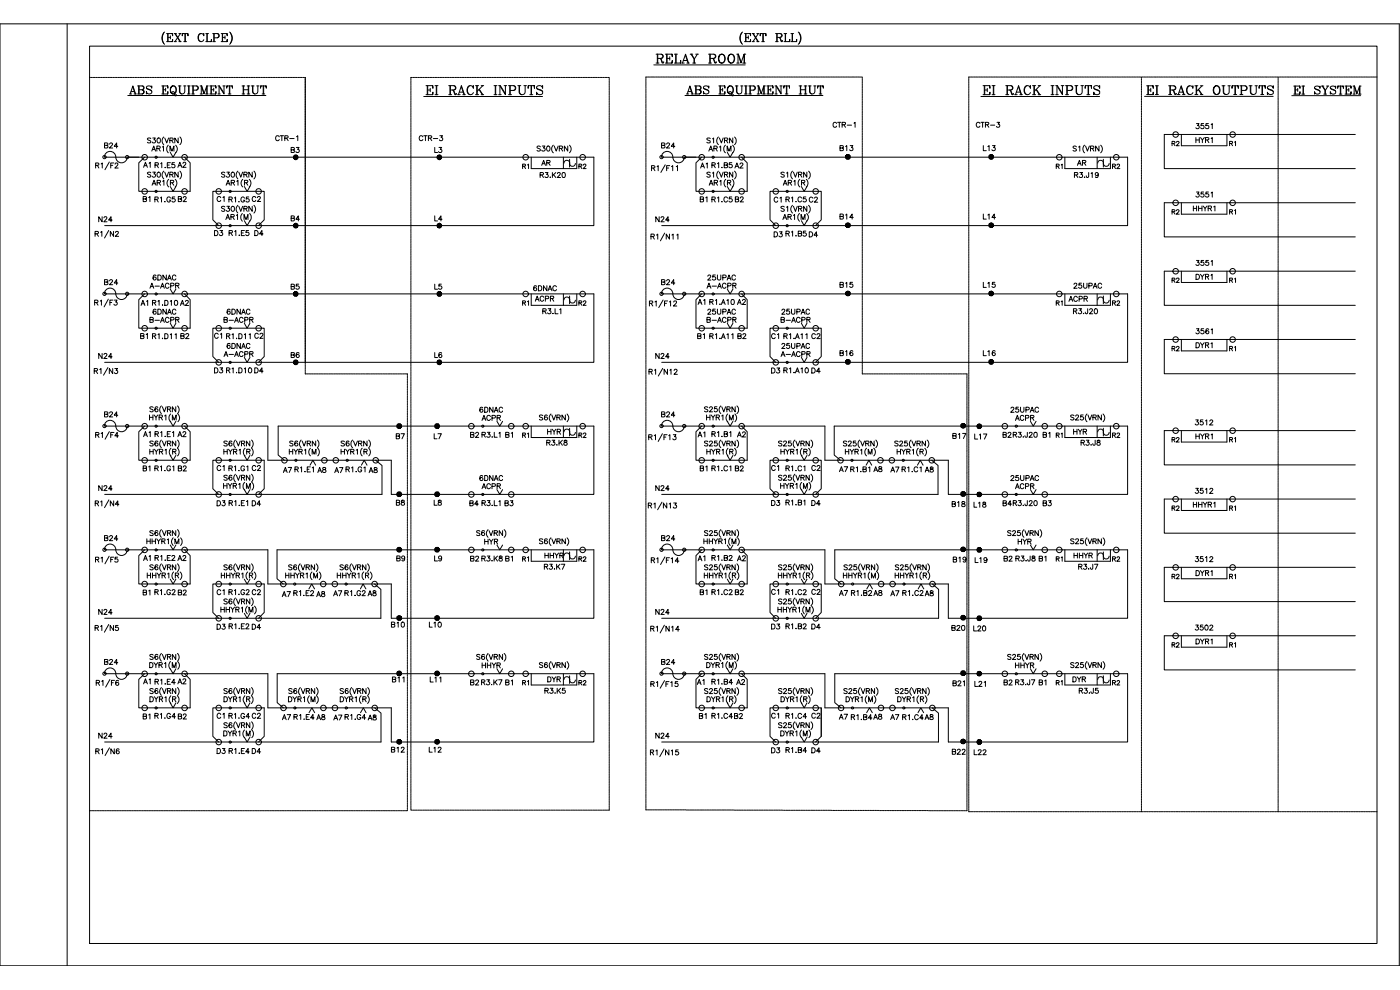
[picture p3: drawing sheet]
<svg xmlns="http://www.w3.org/2000/svg" width="420mm" height="297mm" viewBox="0 0 420 297" stroke-linecap="round" stroke-linejoin="round" font-family="sans-serif">
<defs><g id="words">
<g font-size="4.9">
<text x="250.8" y="46.2">B13</text>
<text x="293.9" y="46.2">L13</text>
<text x="30" y="86.4">B24</text>
<text x="44.8" y="85">6DNAC</text>
<text x="86.1" y="87.8">B5</text>
<text x="129.1" y="87.8">L5</text>
<text x="197.2" y="86.4">B24</text>
<text x="211" y="87.5">A-ACPR</text>
<text x="321" y="87.5">25UPAC</text>
<text x="44.8" y="95.2">6DNAC</text>
<text x="67" y="95.2">6DNAC</text>
<text x="159.5" y="91.4">ACPR</text>
<text x="43.7" y="97.7">B-ACPR</text>
<text x="66" y="97.7">B-ACPR</text>
<text x="211" y="97.7">B-ACPR</text>
<text x="233.2" y="97.7">B-ACPR</text>
<text x="40.9" y="102.7">B1 B2</text>
<text x="208.1" y="102.7">B1 B2</text>
<text x="230.4" y="102.7">C1 C2</text>
<text x="63.1" y="112.9">D3 D4</text>
<text x="86.1" y="108.3">B6</text>
<text x="129.1" y="108.3">L6</text>
<text x="230.4" y="112.9">D3 D4</text>
<text x="117.8" y="132.6">B7</text>
<text x="129.1" y="132.6">L7</text>
<text x="140.1" y="132.3">B2 B1</text>
<text x="299.9" y="132.3">B2 B1</text>
<text x="63.9" y="142.2">C1 C2</text>
<text x="99.1" y="142.9">A7 A8</text>
<text x="230.4" y="142.2">C1 C2</text>
<text x="250.8" y="142.5">A7 A8</text>
<text x="63.9" y="152.8">D3 D4</text>
<text x="139.7" y="152.8">B4 B3</text>
<text x="299.9" y="152.8">B4 B3</text>
<text x="117.8" y="169.3">B9</text>
<text x="129.1" y="169.3">L9</text>
<text x="208.1" y="169.3">A1 A2</text>
<text x="284.7" y="169.7">B19</text>
<text x="41.6" y="179.6">B1 B2</text>
<text x="63.9" y="189.8">D3 D4</text>
<text x="284.3" y="190.1">B20</text>
<text x="30" y="200.4">B24</text>
<text x="143.6" y="201.4">HHYR</text>
<text x="197.2" y="200.4">B24</text>
<text x="303.4" y="201.4">HHYR</text>
<text x="116.4" y="205.7">B11</text>
<text x="128.1" y="205.7">L11</text>
<text x="208.1" y="206.4">A1 A2</text>
<text x="83.6" y="217">A7 A8</text>
<text x="208.5" y="216.6">B1 B2</text>
<text x="266" y="217">A7 A8</text>
</g>
<g font-size="4.4">
<text x="248.7" y="39.2">CTR-1</text>
<text x="291.7" y="39.2">CTR-3</text>
<text x="357.7" y="39.5">3551</text>
<text x="30" y="45.2">B24</text>
<text x="81.5" y="43">CTR-1</text>
<text x="86.1" y="46.6">B3</text>
<text x="124.5" y="43">CTR-3</text>
<text x="129.1" y="46.6">L3</text>
<text x="197.2" y="45.2">B24</text>
<text x="357.7" y="43.7">HYR1</text>
<text x="42" y="51.2">A1 A2</text>
<text x="45.2" y="51.2">R1.E5</text>
<text x="155.6" y="51.5">R1</text>
<text x="160.9" y="54">R3.K20</text>
<text x="161.2" y="50.4">AR</text>
<text x="172.5" y="51.5">R2</text>
<text x="209.2" y="51.2">A1 A2</text>
<text x="212.4" y="51.2">R1.B5</text>
<text x="315.7" y="51.5">R1</text>
<text x="322.1" y="50.4">AR</text>
<text x="332.7" y="51.5">R2</text>
<text x="357.7" y="60">3551</text>
<text x="41.6" y="61.4">B1 B2</text>
<text x="45.2" y="61.4">R1.G5</text>
<text x="63.9" y="61.4">C1 C2</text>
<text x="67.4" y="61.4">R1.G5</text>
<text x="208.8" y="61.4">B1 B2</text>
<text x="212.4" y="61.4">R1.C5</text>
<text x="231.1" y="61.4">C1 C2</text>
<text x="234.6" y="61.4">R1.C5</text>
<text x="350.7" y="65.3">R2</text>
<text x="357" y="64.2">HHYR1</text>
<text x="367.9" y="65.3">R1</text>
<text x="28.6" y="67.4">N24</text>
<text x="63.1" y="71.6">D3 D4</text>
<text x="67.4" y="71.6">R1.E5</text>
<text x="86.1" y="67">B4</text>
<text x="129.1" y="67">L4</text>
<text x="195.4" y="67.4">N24</text>
<text x="234.6" y="71.6">R1.B5</text>
<text x="250.8" y="66.7">B14</text>
<text x="293.9" y="66.7">L14</text>
<text x="357.7" y="80.4">3551</text>
<text x="158.7" y="88.2">6DNAC</text>
<text x="250.8" y="87.1">B15</text>
<text x="293.9" y="87.1">L15</text>
<text x="350.7" y="85.7">R2</text>
<text x="357.7" y="84.7">DYR1</text>
<text x="367.9" y="85.7">R1</text>
<text x="41.3" y="92.4">A1 A2</text>
<text x="155.6" y="92.4">R1</text>
<text x="172.5" y="92.4">R2</text>
<text x="208.1" y="92.1">A1 A2</text>
<text x="315.7" y="92.4">R1</text>
<text x="319.6" y="91.4">ACPR</text>
<text x="332.7" y="92.4">R2</text>
<text x="357.7" y="100.9">3561</text>
<text x="63.1" y="102.3">C1 C2</text>
<text x="67" y="105.5">6DNAC</text>
<text x="233.5" y="105.5">25UPAC</text>
<text x="250.8" y="107.6">B16</text>
<text x="293.9" y="107.6">L16</text>
<text x="350.7" y="106.2">R2</text>
<text x="357.7" y="105.1">DYR1</text>
<text x="367.9" y="106.2">R1</text>
<text x="28.6" y="108.3">N24</text>
<text x="195.4" y="108.3">N24</text>
<text x="30" y="125.9">B24</text>
<text x="197.2" y="125.9">B24</text>
<text x="42" y="131.9">A1 A2</text>
<text x="143.6" y="127">ACPR</text>
<text x="163" y="131.2">HYR</text>
<text x="208.1" y="131.9">A1 A2</text>
<text x="302.7" y="131.9">R3.J20</text>
<text x="303.4" y="127">ACPR</text>
<text x="321" y="131.2">HYR</text>
<text x="357.4" y="128.4">3512</text>
<text x="155.6" y="132.3">R1</text>
<text x="163" y="134.4">R3.K8</text>
<text x="172.5" y="132.3">R2</text>
<text x="284.7" y="132.3">B17</text>
<text x="291.4" y="132.6">L17</text>
<text x="315.7" y="132.3">R1</text>
<text x="323.1" y="134.4">R3.J8</text>
<text x="332.7" y="132.3">R2</text>
<text x="357.7" y="132.6">HYR1</text>
<text x="41.6" y="142.2">B1 B2</text>
<text x="84" y="142.5">A7 A8</text>
<text x="208.8" y="142.2">B1 B2</text>
<text x="266" y="142.5">A7 A8</text>
<text x="28.6" y="148.2">N24</text>
<text x="143.6" y="147.5">ACPR</text>
<text x="195.4" y="148.2">N24</text>
<text x="303.4" y="147.5">ACPR</text>
<text x="357.4" y="148.9">3512</text>
<text x="117.8" y="152.4">B8</text>
<text x="129.1" y="152.4">L8</text>
<text x="230.4" y="152.4">D3 D4</text>
<text x="284.7" y="152.8">B18</text>
<text x="291" y="153.1">L18</text>
<text x="350.7" y="154.2">R2</text>
<text x="357" y="153.1">HHYR1</text>
<text x="367.9" y="154.2">R1</text>
<text x="30" y="163">B24</text>
<text x="144.3" y="164">HYR</text>
<text x="197.2" y="163">B24</text>
<text x="304.4" y="164">HYR</text>
<text x="42" y="169">A1 A2</text>
<text x="45.2" y="169">R1.E2</text>
<text x="140.1" y="169.3">B2 B1</text>
<text x="155.6" y="169.3">R1</text>
<text x="162.3" y="168.3">HHYR</text>
<text x="172.5" y="169.3">R2</text>
<text x="212.4" y="169">R1.B2</text>
<text x="291.4" y="169.7">L19</text>
<text x="300.2" y="169.3">B2 B1</text>
<text x="315.7" y="169.3">R1</text>
<text x="321" y="168.3">HHYR</text>
<text x="332.7" y="169.3">R2</text>
<text x="357.4" y="169.3">3512</text>
<text x="357.7" y="173.6">DYR1</text>
<text x="45.2" y="179.2">R1.G2</text>
<text x="63.9" y="179.2">C1 C2</text>
<text x="67.4" y="179.2">R1.G2</text>
<text x="83.6" y="179.9">A7 A8</text>
<text x="86.8" y="179.6">R1.E2</text>
<text x="98.8" y="179.6">A7 A8</text>
<text x="102.3" y="179.6">R1.G2</text>
<text x="208.8" y="179.2">B1 B2</text>
<text x="212.4" y="179.2">R1.C2</text>
<text x="230.4" y="179.2">C1 C2</text>
<text x="234.6" y="179.2">R1.C2</text>
<text x="250.8" y="179.6">A7 A8</text>
<text x="254.4" y="179.6">R1.B2</text>
<text x="266" y="179.6">A7 A8</text>
<text x="269.9" y="179.6">R1.C2</text>
<text x="350.7" y="174.6">R2</text>
<text x="367.9" y="174.6">R1</text>
<text x="28.6" y="185.2">N24</text>
<text x="195.4" y="185.2">N24</text>
<text x="67.4" y="189.4">R1.E2</text>
<text x="116.4" y="189.1">B10</text>
<text x="127.7" y="189.1">L10</text>
<text x="230.4" y="189.4">D3 D4</text>
<text x="234.6" y="189.4">R1.B2</text>
<text x="291" y="190.1">L20</text>
<text x="357.4" y="189.8">3502</text>
<text x="350.7" y="195.1">R2</text>
<text x="357.7" y="194">DYR1</text>
<text x="367.9" y="195.1">R1</text>
<text x="42" y="206">A1 A2</text>
<text x="140.1" y="206.4">B2 B1</text>
<text x="143.2" y="206.4">R3.K7</text>
<text x="155.6" y="206.4">R1</text>
<text x="162.3" y="208.8">R3.K5</text>
<text x="163" y="205.3">DYR</text>
<text x="172.5" y="206.4">R2</text>
<text x="284.7" y="206.7">B21</text>
<text x="291.4" y="206.7">L21</text>
<text x="300.2" y="206.4">B2 B1</text>
<text x="315.7" y="206.4">R1</text>
<text x="320.7" y="205.3">DYR</text>
<text x="332.7" y="206.4">R2</text>
<text x="41.6" y="216.6">B1 B2</text>
<text x="63.9" y="216.3">C1 C2</text>
<text x="87.1" y="216.6">R1.E4</text>
<text x="98.8" y="217">A7 A8</text>
<text x="102.3" y="216.6">R1.G4</text>
<text x="230.4" y="216.3">C1 C2</text>
<text x="250.8" y="216.6">A7 A8</text>
<text x="28.6" y="222.2">N24</text>
<text x="63.9" y="226.8">D3 D4</text>
<text x="67.4" y="226.8">R1.E4</text>
<text x="116.4" y="226.5">B12</text>
<text x="127.7" y="226.5">L12</text>
<text x="195.4" y="222.2">N24</text>
<text x="230.4" y="226.8">D3 D4</text>
<text x="284.7" y="227.2">B22</text>
<text x="291" y="227.2">L22</text>
</g>
<g font-size="4">
<text x="350.7" y="44.4">R2</text>
<text x="367.9" y="44.4">R1</text>
<text x="350.7" y="133.3">R2</text>
<text x="367.9" y="133.3">R1</text>
</g>
</g></defs>
<!-- layer: 0 -->
<g fill="none" stroke="#000" stroke-width=".3">
<path d="M0 7.2h419.9v282.6h-419.9zM20.2 7.2v282.6M26.9 13.8h386.4v269.3h-386.4zM49.1 9.8l-.4 1.4 .4 1.9M49.4 9.6a2.49 2.49 0 0 0 0 3.7M50 10.1h1.8v.7l-.1-.7M50 12.5h1.8v-.7l-.1 .7M50.3 10.1v2.4M50.4 10.1v2.4M50.4 11.2h.7M51.1 10.8v.9M52.3 10.1h.7"/>
<path d="M52.3 12.5h.7M52.5 10.1l1.5 2.4M52.6 10.1l1.5 2.4M53.7 10.1h.7M53.7 12.5h.7M54.1 10.1l-1.6 2.4M54.8 10.1l-.1 .7v-.7h1.7v.7l-.1-.7M55.2 12.5h.8M55.5 10.1v2.4M55.6 10.1v2.4M60.2 10.1a1.38 1.38 0 0 0 0 2.4M61 10.4l.2 .4v-.7l-.2 .3-.2-.2a1.14 1.14 0 0 0-1.4 1.1 1.14 1.14 0 0 0 1.4 1.1l.4-.5"/>
<path d="M61.8 12.5h1.7v-.7l-.1 .7M61.8 10.1h.8M62.1 10.1v2.4M62.2 10.1v2.4M63.8 10.1h1.4a.64 .64 0 0 1 .6 .6 .64 .64 0 0 1-.6 .6h-.9M63.8 12.5h.8M64.2 10.1v2.4M64.3 10.1v2.4M65.2 10.1l.5 .4v.4l-.5 .4M66.4 10.1h1.8v.7l-.1-.7M66.4 12.5h1.8v-.7l-.1 .7M66.7 10.1v2.4"/>
<path d="M66.8 11.2h.7M66.8 10.1v2.4M67.5 10.8v.9M68.9 9.6a2.49 2.49 0 0 1 0 3.7M69.1 9.8l.5 1.4-.5 1.9M196.2 19.5h27.4M196.9 16.3h1.5l.7 .5-.3 .6-1.4 .1M196.9 18.9h.9M197.3 16.3v2.6M197.4 16.3v2.6M198 17.5l.4 .3 .4 .9h.4M198.3 17.7l.4 1.1 .4 .1 .1-.4"/>
<path d="M198.4 16.3l.5 .5-.1 .5-.4 .2M199.7 16.3h2.1v.7l-.2-.7M199.7 18.9h2.1v-.7l-.2 .7M200.1 16.3v2.6M200.2 16.3v2.6M200.2 17.5h.8M201 17v1M202.4 18.9h1.9v-.7l-.1 .7M202.4 16.3h.9M202.8 16.3v2.6M202.9 16.3v2.6M204.6 18.9h.8"/>
<path d="M204.8 18.9l.9-2.6 .9 2.6M205.1 18.2h1.1M205.7 16.6l.8 2.3M206.1 18.9h.8M207.1 16.3h.8M207.4 16.3l.9 1.4v1.2M207.5 16.3l.9 1.4v1.2M207.9 18.9h.9M208.8 16.3h.8M209.3 16.3l-.9 1.4M212.6 16.3h1.6l.6 .5-.2 .6-1.5 .1M212.6 18.9h.9"/>
<path d="M213 16.3v2.6M213.1 16.3v2.6M213.8 17.5l.4 .3 .5 1 .3-.1M214.1 17.7l.5 1.2h.2l.2-.4M214.2 16.3l.5 .5-.1 .5-.4 .2M216.5 16.3a1.39 1.39 0 0 0-.9 1.4 1.39 1.39 0 0 0 1.1 1.2 1.39 1.39 0 0 0 .9-1.4 1.39 1.39 0 0 0-1.1-1.2 1.54 1.54 0 0 0 0 2.6M216.7 16.3a1.54 1.54 0 0 1 0 2.6M219.3 16.3a1.39 1.39 0 0 0-.9 1.4 1.39 1.39 0 0 0 1.2 1.2 1.39 1.39 0 0 0 .9-1.4 1.39 1.39 0 0 0-1.2-1.2 1.54 1.54 0 0 0 0 2.6M219.6 16.3a1.54 1.54 0 0 1 0 2.6M221.1 18.9h.8M221.1 16.3h.5l.8 2.2M221.5 18.9v-2.6l.9 2.6 .9-2.6v2.6"/>
<path d="M222.6 9.8l-.4 1.4v1l.4 .9M222.8 9.6a2.49 2.49 0 0 0 0 3.7M222.9 18.9h.9M223.3 16.3h.5M223.4 10.1h1.9v.7l-.2-.7M223.4 12.5h1.9v-.7l-.2 .7M223.4 16.3v2.6M223.8 10.1v2.4M223.9 10.1v2.4M223.9 11.2h.7M224.6 10.8v.9M225.7 10.1h.7"/>
<path d="M225.7 12.5h.7M226 10.1l1.5 2.4M226.1 10.1l1.5 2.4M227.1 10.1h.7M227.1 12.5h.7M227.6 10.1l-1.6 2.4M228.3 10.1l-.2 .7v-.7h1.8v.7l-.1-.7M228.6 12.5h.8M228.9 10.1v2.4M229.1 10.1v2.4M232.7 10.1h1.4l.6 .4-.2 .6-1.3 .1M232.7 12.5h.9"/>
<path d="M233.1 10.1v2.4M233.2 10.1v2.4M233.8 11.2l.3 .2 .4 .8h.3M234 11.3l.5 1.2h.2l.1-.4M234.1 10.1l.5 .4-.5 .7M235.3 12.5h1.7v-.7l-.1 .7M235.3 10.1h.8M235.7 10.1v2.4M235.8 10.1v2.4M237.4 12.5h1.7v-.7l-.1 .7M237.4 10.1h.8M237.7 10.1v2.4"/>
<path d="M237.8 10.1v2.4M239.6 9.6a2.49 2.49 0 0 1 0 3.7M239.8 9.8l.5 1.4-.5 1.9M26.9 23.2h.2M27.3 23.2h.3M27.8 23.2h.3M28.3 23.2h.3M28.8 23.2h.3M29.3 23.2h.3M29.8 23.2h.3M30.3 23.2h.3M30.8 23.2h.4"/>
<path d="M31.3 23.2h.4M31.8 23.2h.4M32.3 23.2h.4M32.9 23.2h.3M33.4 23.2h.3M33.9 23.2h.3M34.4 23.2h.3M34.8 23.2h.4M35.3 23.2h.4M35.9 23.2h.3M36.4 23.2h.3M36.9 23.2h.3"/>
<path d="M37.4 23.2h.3M37.9 23.2h.3M38.4 28.7h41.4M38.4 23.2h.3M38.9 28.2h.6M38.9 23.2h.3M39.1 28.2l.8-2.4 .8 2.4M39.3 27.5h1M39.4 23.2h.4M39.9 26.1l.7 2.1M39.9 23.2h.4M40.2 28.2h.7"/>
<path d="M40.4 23.2h.4M40.9 23.2h.3M41.3 25.8l1.7 .1 .2 .6-.5 .4M41.3 28.2l1.7-.1 .2-.7-.5-.5 .4 .5v.3l-.4 .5M41.4 23.2h.3M41.6 25.8v2.4M41.7 25.8v2.4M41.9 23.2h.3M42.4 23.2h.4M42.7 25.8l.4 .4-.1 .5-.3 .2h-1M42.9 23.2h.4M43.4 23.2h.4"/>
<path d="M43.9 26.3l1.4 .8a.77 .77 0 0 1-.4 1.2 .77 .77 0 0 1-1-.8v.7l.1-.3M43.9 23.2h.4M44.4 23.2h.4M45 23.2h.3M45.4 26.1l.2-.3v.7a.84 .84 0 0 0-.8-.7 .84 .84 0 0 0-.9 .5l.3 .4 1.4 .7M45.5 23.2h.3M46 23.2h.3M46.5 23.2h.3M47 23.2h.3M47.5 23.2h.3M48 23.2h.3M48.5 23.2h.3"/>
<path d="M48.6 25.8h1.8v.7l-.1-.7M48.6 28.2h1.8v-.7l-.1 .7M48.9 25.8v2.4M49 23.2h.3M49 25.8v2.4M49 26.9h.7M49.5 23.2h.3M49.7 26.5v.9M50 23.2h.3M50.5 23.2h.3M51 23.2h.4M51.5 23.2h.4"/>
<path d="M51.6 27.9v-.3l.4-.1 .4 .4 .1 .8h.3l.1-.3M51.9 25.8a1.26 1.26 0 0 0-.8 1.3 1.26 1.26 0 0 0 1 1.1 1.25 1.25 0 0 0 .8-1.3 1.25 1.25 0 0 0-1-1.1 1.36 1.36 0 0 0 0 2.4M52 23.2h.4M52.1 25.8a1.36 1.36 0 0 1 0 2.4M52.4 27.9l.2 .6h.3M52.5 23.2h.4M53 23.2h.4M53.5 25.8h.8M53.6 23.2h.3M53.8 25.8v1.7a.81 .81 0 0 0 .9 .7 .81 .81 0 0 0 .8-.7v-1.7M54 25.8l.1 2.1 .4 .3M54.1 23.2h.3"/>
<path d="M54.5 23.2h.4M55 23.2h.4M55.1 25.8h.7M55.5 23.2h.4M56 23.2h.4M56.3 28.2h.8M56.3 25.8h.8M56.6 23.2h.3M56.6 25.8v2.4M56.7 25.8v2.4M57.1 23.2h.3M57.5 25.8h1.4l.6 .4a.68 .68 0 0 1-.6 .9h-.9"/>
<path d="M57.5 28.2h.8M57.6 23.2h.3M57.9 25.8v2.4M58 25.8v2.4M58.1 23.2h.3M58.6 23.2h.3M58.9 25.8l.5 .4v.4l-.5 .5M59.1 23.2h.3M59.6 23.2h.3M60.1 28.2h.7M60.1 25.8h.4l.7 2.1M60.1 23.2h.4"/>
<path d="M60.4 28.2v-2.4l.8 2.4 .9-2.4v2.4M60.6 23.2h.4M61.1 23.2h.3M61.6 23.2h.3M61.7 28.2h.8M62.1 25.8h.4M62.1 23.2h.3M62.1 25.8v2.4M62.6 23.2h.3M62.9 25.8h1.9v.7l-.1-.7M62.9 28.2h1.9v-.7l-.1 .7M63.1 23.2h.4"/>
<path d="M63.3 25.8v2.4M63.4 26.9h.7M63.4 25.8v2.4M63.6 23.2h.4M64.1 23.2h.4M64.1 26.5v.9M64.6 23.2h.4M65.2 23.2h.3M65.4 28.2h.7M65.4 25.8h.4l1.4 2.1M65.7 23.2h.3M65.7 25.8v2.4"/>
<path d="M66.2 23.2h.3M66.7 23.2h.3M66.9 25.8h.7M67.2 23.2h.3M67.2 25.8v2.4l-1.4-2.2M67.7 23.2h.3M68.2 25.8l-.2 .7v-.7h1.8v.7l-.2-.7M68.2 23.2h.3M68.5 28.2h.8M68.7 23.2h.3M68.8 25.8v2.4M69 25.8v2.4"/>
<path d="M69.2 23.2h.3M69.7 23.2h.3M70.2 23.2h.3M70.7 23.2h.3M71.2 23.2h.3M71.7 23.2h.4M72.2 23.2h.4M72.6 28.2h.8M72.6 25.8h.8M72.7 23.2h.4M73 25.8v2.4M73.1 26.9h1.4"/>
<path d="M73.1 25.8v2.4M73.2 23.2h.4M73.7 23.2h.4M74.2 28.2h.8M74.2 25.8h.8M74.3 23.2h.2M74.5 25.8v2.4M74.6 25.8v2.4M74.7 23.2h.4M75.2 23.2h.4M75.4 25.8h.8M75.7 23.2h.4"/>
<path d="M75.8 25.8v1.7a.81 .81 0 0 0 .8 .7 .81 .81 0 0 0 .8-.7v-1.7M75.9 25.8l.1 2.1 .5 .3M76.2 23.2h.4M76.8 23.2h.3M77 25.8h.7M77.3 23.2h.3M77.8 23.2h.3M78.3 23.2h.3M78.3 25.8l-.1 .7v-.7h1.7v.7l-.1-.7M78.7 28.2h.8M78.8 23.2h.3M79 25.8v2.4"/>
<path d="M79.1 25.8v2.4M79.3 23.2h.3M79.8 23.2h.3M80.3 23.2h.3M80.8 23.2h.4M81.3 23.2h.3M81.8 23.2h.3M82.3 23.2h.3M82.8 23.2h.3M83.3 23.2h.4M83.8 23.2h.4M84.3 23.2h.4"/>
<path d="M84.8 23.2h.4M85.3 23.2h.4M85.9 23.2h.3M86.4 23.2h.3M86.9 23.2h.3M87.4 23.2h.3M87.8 23.2h.4M88.3 23.2h.4M88.9 23.2h.3M89.4 23.2h.3M89.9 23.2h.3M90.4 23.2h.3"/>
<path d="M90.9 23.2h.3M91.4 23.2h.2v.3M91.6 23.6v.4M91.6 24.1v.4M91.6 24.6v.4M91.6 25.1v.4M91.6 25.7v.3M91.6 26.2v.3M91.6 26.7v.3M91.6 27.1v.4M91.6 27.6v.4M91.6 28.2v.3"/>
<path d="M91.6 28.7v.3M91.6 29.2v.3M91.6 29.7v.4M91.6 30.2v.4M91.6 30.7v.4M91.6 31.2v.4M91.6 31.7v.3M91.6 32.2v.4M91.6 32.7v.4M91.6 33.2v.4M91.6 33.7v.4M91.6 34.2v.4"/>
<path d="M91.6 34.7v.4M91.6 35.2v.4M91.6 35.7v.4M91.6 36.2v.4M91.6 36.7v.4M91.6 37.3v.3M91.6 37.8v.3M123.3 23.7v.3M123.3 24.2v.4M123.3 24.7v.4M123.3 25.2v.4M123.3 25.7v.4"/>
<path d="M123.3 26.2v.4M123.3 26.8v.3M123.3 27.2v.4M123.3 27.7v.4M123.3 28.2v.4M123.3 28.7v.4M123.3 29.3v.3M123.3 29.8v.3M123.3 30.3v.3M123.3 30.8v.3M123.3 31.3v.3M123.3 31.8v.3"/>
<path d="M123.3 32.3v.3M123.3 32.8v.3M123.3 33.3v.3M123.3 33.8v.3M123.3 34.3v.3M123.3 34.8v.3M123.3 35.3v.3M123.3 35.8v.4M123.3 36.3v.4M123.3 36.8v.4M123.3 37.3v.4M123.3 37.8v.4"/>
<path d="M123.7 23.2h-.4v.3M123.9 23.2h.3M124.4 23.2h.3M124.9 23.2h.3M125.4 23.2h.3M125.9 23.2h.3M126.4 23.2h.3M126.9 23.2h.4M127.2 29h35.6M127.4 23.2h.4M127.8 25.7h2.1v.8l-.1-.8M127.8 28.4h2.1v-.8l-.1 .8"/>
<path d="M127.9 23.2h.4M128.2 25.7v2.7M128.4 27h.7M128.4 25.7v2.7M128.4 23.2h.4M128.9 23.2h.4M129.1 26.5v1M129.5 23.2h.3M129.9 23.2h.4M130.4 23.2h.4M130.6 25.7h.8M130.6 28.4h.8"/>
<path d="M130.9 23.2h.4M130.9 25.7v2.7M131.1 25.7v2.7M131.4 23.2h.4M132 23.2h.3M132.5 23.2h.3M133 23.2h.3M133.5 23.2h.3M134 23.2h.3M134.5 23.2h.3M134.7 25.7h1.5l.4 .1 .2 .4-.2 .7-1.4 .1M134.7 28.4h.9"/>
<path d="M135 23.2h.3M135 25.7v2.7M135.2 25.7v2.7M135.5 23.2h.3M135.8 27l.4 .3 .4 .9h.3M136 23.2h.3M136.1 27.1l.3 1.2 .4 .1 .1-.4M136.2 25.7l.5 .5-.1 .6-.4 .2M136.5 23.2h.3M137 23.2h.3M137.3 28.4h.8M137.5 23.2h.3"/>
<path d="M137.6 28.4l.9-2.7 .9 2.7M137.8 27.6h1.2M138 23.2h.3M138.5 26.1l.8 2.3M138.5 23.2h.4M138.9 28.4h.8M139 23.2h.4M139.5 23.2h.4M140 23.2h.4M140.5 23.2h.4M141.1 25.7a1.56 1.56 0 0 0 0 2.7M141.1 23.2h.3"/>
<path d="M141.6 23.2h.3M141.9 26.1l.2 .4v-.8l-.2 .4a.99 .99 0 0 0-1.1-.3 .99 .99 0 0 0-.6 1v.6a.98 .98 0 0 0 .8 1 .98 .98 0 0 0 1.1-.6M142.1 23.2h.3M142.6 23.2h.3M142.7 25.7h.9M142.7 28.4h.9M143 23.2h.4M143.1 25.7v2.7M143.2 25.7v2.7M143.6 23.2h.3M143.8 26.9l1 1.5M143.9 26.9l1 1.5"/>
<path d="M144.1 23.2h.3M144.4 25.7h.8M144.4 28.4h.8M144.6 23.2h.3M144.9 25.7l-1.7 1.7M145.1 23.2h.3M145.6 23.2h.3M146.1 23.2h.3M146.6 23.2h.3M147.1 23.2h.3M147.6 23.2h.4M148.1 23.2h.4"/>
<path d="M148.3 25.7h.8M148.3 28.4h.8M148.6 23.2h.4M148.6 25.7v2.7M148.8 25.7v2.7M149.1 23.2h.4M149.6 23.2h.3M149.6 25.7h.6l1.5 2.5M149.6 28.4h.8M150 25.7v2.7M150.1 23.2h.4M150.6 23.2h.4"/>
<path d="M151.1 23.2h.4M151.3 25.7h.8M151.6 23.2h.4M151.7 25.7v2.7l-1.5-2.4M152.1 23.2h.4M152.6 25.7h1.5a.72 .72 0 0 1 .7 .7 .72 .72 0 0 1-.7 .7h-1M152.6 28.4h.9M152.7 23.2h.3M153 25.7v2.7M153.1 25.7v2.7M153.2 23.2h.3M153.7 23.2h.3"/>
<path d="M154.1 25.7l.5 .5-.1 .7-.4 .2M154.2 23.2h.3M154.7 23.2h.3M155.2 23.2h.3M155.4 25.7h.9M155.7 23.2h.3M155.8 25.7v1.9a.92 .92 0 0 0 .9 .8 .92 .92 0 0 0 .9-.8v-1.9M155.9 25.7v1.9l.6 .8M156.2 23.2h.3M156.7 23.2h.3M157.2 23.2h.3M157.2 25.7h.8"/>
<path d="M157.7 23.2h.3M158.2 23.2h.3M158.6 25.7l-.1 .8v-.8h1.9v.8l-.1-.8M158.7 23.2h.3M159 28.4h.9M159.2 23.2h.4M159.4 25.7v2.7M159.5 25.7v2.7M159.7 23.2h.4M160.2 23.2h.4M160.7 23.2h.4M161 26.4l1.6 .7 .3 .9a1.03 1.03 0 0 1-1.1 .4 1.03 1.03 0 0 1-.8-.8v.8l.2-.4"/>
<path d="M161.2 23.2h.4M161.8 23.2h.3M162.3 23.2h.3M162.7 26.1l.2-.4v.8a.93 .93 0 0 0-.9-.8 .93 .93 0 0 0-1 .7l.3 .4 1.6 .7M162.8 23.2h.3M163.2 23.2h.4M163.7 23.2h.4M164.3 23.2h.3M164.8 23.2h.3M165.3 23.2h.3M165.8 23.2h.3M166.3 23.2h.3"/>
<path d="M166.8 23.2h.3M167.3 23.2h.3M167.8 23.2h.3M168.3 23.2h.4M168.8 23.2h.4M169.3 23.2h.3M169.8 23.2h.3M170.3 23.2h.3M170.8 23.2h.4M171.3 23.2h.4M171.8 23.2h.4M172.3 23.2h.4"/>
<path d="M172.8 23.2h.4M173.4 23.2h.3M173.9 23.2h.3M174.4 23.2h.3M174.9 23.2h.3M175.4 23.2h.3M175.9 23.2h.3M176.4 23.2h.3M176.9 23.2h.3M177.4 23.2h.3M177.9 23.2h.3M178.4 23.2h.3"/>
<path d="M178.9 23.2h.3M179.4 23.2h.3M179.9 23.2h.4M180.4 23.2h.4M180.9 23.2h.4M181.4 23.2h.4M181.9 23.2h.4M182.5 23.2h.3v.3M182.8 23.7v.3M182.8 24.2v.4M182.8 24.7v.4M182.8 25.2v.4"/>
<path d="M182.8 25.7v.4M182.8 26.2v.4M182.8 26.8v.3M182.8 27.2v.4M182.8 27.7v.4M182.8 28.2v.4M182.8 28.7v.4M182.8 29.3v.3M182.8 29.8v.3M182.8 30.3v.3M182.8 30.8v.3M182.8 31.3v.3"/>
<path d="M182.8 31.8v.3M182.8 32.3v.3M182.8 32.8v.3M182.8 33.3v.3M182.8 33.8v.3M182.8 34.3v.3M182.8 34.8v.3M182.8 35.3v.3M182.8 35.8v.4M182.8 36.3v.4M182.8 36.8v.4M182.8 37.3v.4"/>
<path d="M182.8 37.8v.4M182.8 38.4v.3M182.8 38.9v.3M182.8 39.4v.3M182.8 39.9v.3M193.8 23.6v.4M193.8 24.1v.4M193.8 24.6v.4M193.8 25.1v.3M193.8 25.6v.4M193.8 26.1v.4M193.8 26.6v.4"/>
<path d="M193.8 27.1v.4M193.8 27.6v.4M193.8 28.2v.3M193.8 28.7v.3M193.8 29.2v.3M193.8 29.7v.3M193.8 30.2v.3M193.8 30.7v.3M193.8 31.2v.3M193.8 31.7v.3M193.8 32.2v.3M193.8 32.7v.3"/>
<path d="M193.8 33.2v.3M193.8 33.7v.3M193.8 34.2v.3M193.8 34.7v.4M193.8 35.2v.4M193.8 35.7v.4M193.8 36.2v.4M193.8 36.7v.4M193.8 37.3v.3M193.8 37.8v.3M193.8 38.2v.4M193.8 38.7v.4"/>
<path d="M193.8 39.2v.4M193.8 39.8v.3M194.2 23.1h-.4v.4M194.4 23.1h.3M194.9 23.1h.3M195.4 23.1h.3M195.8 23.1h.4M196.3 23.1h.4M196.8 23.1h.4M197.4 23.1h.3M197.9 23.1h.3M198.4 23.1h.3"/>
<path d="M198.9 23.1h.3M199.4 23.1h.3M199.9 23.1h.3M200.4 23.1h.3M200.9 23.1h.4M201.4 23.1h.4M201.9 23.1h.4M202.4 23.1h.3M202.9 23.1h.3M203.4 23.1h.4M203.9 23.1h.4M204.4 23.1h.4"/>
<path d="M204.9 23.1h.4M205.4 23.1h.4M205.6 28.7h41.4M206 23.1h.3M206 28.2h.7M206.2 28.2l.9-2.4 .8 2.4M206.5 23.1h.3M206.5 27.5h1M207 23.1h.3M207.1 26.1l.7 2.1M207.4 28.2h.7M207.5 23.1h.3"/>
<path d="M208 23.1h.3M208.4 25.8l1.8 .1 .2 .6-.6 .4M208.4 28.2l1.8-.1 .2-.7-.6-.5 .5 .5v.3l-.5 .5M208.5 23.1h.3M208.8 25.8v2.4M208.9 25.8v2.4M209 23.1h.3M209.5 23.1h.3M209.8 25.8l.5 .4-.1 .5-.4 .2h-.9M210 23.1h.3M210.5 23.1h.3M211 23.1h.3"/>
<path d="M211.1 26.3l1.4 .8a.77 .77 0 0 1-.4 1.2 .77 .77 0 0 1-1-.8v.7l.1-.3M211.5 23.1h.3M212 23.1h.3M212.5 23.1h.4M212.6 26.1l.1-.3v.7a.83 .83 0 0 0-.7-.7 .83 .83 0 0 0-.9 .5l.2 .4 1.4 .7M213 23.1h.4M213.5 23.1h.4M214 23.1h.4M214.5 23.1h.4M215.1 23.1h.3M215.6 23.1h.3M215.7 25.8h1.9v.7l-.1-.7"/>
<path d="M215.7 28.2h1.9v-.7l-.1 .7M216 23.1h.4M216.1 25.8v2.4M216.2 26.9h.7M216.2 25.8v2.4M216.5 23.1h.4M216.9 26.5v.9M217 23.1h.4M217.6 23.1h.3M218.1 23.1h.3M218.6 23.1h.3M218.7 27.9l.1-.3 .4-.1 .3 .4 .1 .8h.4l.1-.3"/>
<path d="M219.1 25.8a1.26 1.26 0 0 0-.8 1.3 1.26 1.26 0 0 0 1 1.1 1.25 1.25 0 0 0 .8-1.3 1.25 1.25 0 0 0-1-1.1 1.36 1.36 0 0 0 0 2.4M219.1 23.1h.3M219.3 25.8a1.36 1.36 0 0 1 0 2.4M219.5 27.9l.3 .6h.3M219.6 23.1h.3M220.1 23.1h.3M220.6 23.1h.3M220.7 25.8h.8M221 25.8v1.7a.81 .81 0 0 0 .8 .7 .81 .81 0 0 0 .8-.7v-1.7M221.1 23.1h.3M221.1 25.8v1.7l.6 .7M221.6 23.1h.4"/>
<path d="M222.1 23.1h.4M222.3 25.8h.7M222.6 23.1h.3M223.1 23.1h.3M223.4 28.2h.8M223.4 25.8h.8M223.6 23.1h.3M223.8 25.8v2.4M223.9 25.8v2.4M224.1 23.1h.4M224.6 23.1h.4M224.7 25.8h1.4l.6 .4a.68 .68 0 0 1-.6 .9h-.9"/>
<path d="M224.7 28.2h.8M225.1 25.8v2.4M225.1 23.1h.4M225.2 25.8v2.4M225.6 23.1h.4M226.1 25.8l.5 .4v.4l-.5 .5M226.1 23.1h.4M226.7 23.1h.3M227.2 23.1h.3M227.2 28.2h.8M227.2 25.8h.5l.7 2.1M227.6 28.2v-2.4l.8 2.4 .8-2.4v2.4"/>
<path d="M227.7 23.1h.3M228.2 23.1h.3M228.7 23.1h.3M228.9 28.2h.8M229.2 23.1h.3M229.2 25.8h.5M229.3 25.8v2.4M229.7 23.1h.3M230.1 25.8h1.9v.7l-.1-.7M230.1 28.2h1.9v-.7l-.1 .7M230.2 23.1h.3M230.5 25.8v2.4"/>
<path d="M230.6 26.9h.7M230.6 25.8v2.4M230.7 23.1h.3M231.2 23.1h.3M231.3 26.5v.9M231.7 23.1h.3M232.2 23.1h.3M232.6 28.2h.7M232.6 25.8h.4l1.4 2.1M232.7 23.1h.3M232.9 25.8v2.4M233.2 23.1h.4"/>
<path d="M233.7 23.1h.4M234.1 25.8h.6M234.2 23.1h.4M234.4 25.8v2.4l-1.4-2.2M234.7 23.1h.4M235.2 23.1h.4M235.3 25.8l-.1 .7v-.7h1.7v.7v-.7M235.7 28.2h.8M235.8 23.1h.3M236 25.8v2.4M236.1 25.8v2.4M236.2 23.1h.4"/>
<path d="M236.7 23.1h.4M237.2 23.1h.4M237.7 23.1h.4M238.3 23.1h.3M238.8 23.1h.3M239.3 23.1h.3M239.8 23.1h.3M239.8 28.2h.8M239.8 25.8h.8M240.2 25.8v2.4M240.3 26.9h1.4M240.3 23.1h.3"/>
<path d="M240.3 25.8v2.4M240.8 23.1h.3M241.3 23.1h.3M241.3 28.2h.8M241.3 25.8h.8M241.7 25.8v2.4M241.8 23.1h.3M241.8 25.8v2.4M242.3 23.1h.3M242.6 25.8h.8M242.8 23.1h.3M243 25.8v1.7a.81 .81 0 0 0 .8 .7 .81 .81 0 0 0 .8-.7v-1.7"/>
<path d="M243.1 25.8l.1 2.1 .4 .3M243.3 23.1h.3M243.8 23.1h.3M244.2 25.8h.7M244.3 23.1h.3M244.8 23.1h.4M245.3 23.1h.4M245.5 25.8l-.1 .7v-.7h1.7v.7l-.1-.7M245.8 28.2h.8M245.8 23.1h.4M246.2 25.8v2.4M246.3 25.8v2.4"/>
<path d="M246.3 23.1h.4M246.8 23.1h.4M247.4 23.1h.3M247.9 23.1h.3M248.4 23.1h.3M248.9 23.1h.3M249.3 23.1h.4M249.9 23.1h.3M250.4 23.1h.3M250.9 23.1h.3M251.4 23.1h.3M251.9 23.1h.3"/>
<path d="M252.4 23.1h.3M252.9 23.1h.3M253.4 23.1h.3M253.9 23.1h.4M254.4 23.1h.4M254.9 23.1h.4M255.4 23.1h.4M255.9 23.1h.3M256.4 23.1h.4M256.9 23.1h.4M257.4 23.1h.4M257.9 23.1h.4"/>
<path d="M258.4 23.1h.4M258.8 23.2v.3M258.8 23.6v.4M258.8 24.1v.4M258.8 24.6v.4M258.8 25.1v.4M258.8 25.7v.3M258.8 26.2v.3M258.8 26.7v.3M258.8 27.1v.4M258.8 27.6v.4M258.8 28.2v.3"/>
<path d="M258.8 28.7v.3M258.8 29.2v.3M258.8 29.7v.3M258.8 30.2v.3M258.8 30.7v.3M258.8 31.2v.3M258.8 31.7v.3M258.8 32.2v.4M258.8 32.7v.4M258.8 33.2v.3M258.8 33.7v.3M290.7 23.6v.4"/>
<path d="M290.7 24.1v.4M290.7 24.6v.4M290.7 25.1v.4M290.7 25.7v.3M290.7 26.2v.3M290.7 26.7v.3M290.7 27.2v.3M290.7 27.7v.3M290.7 28.2v.3M290.7 28.7v.3M290.7 29.2v.3M290.7 29.7v.3"/>
<path d="M290.7 30.2v.3M290.7 30.7v.3M290.7 31.2v.3M290.7 31.7v.3M290.7 32.2v.4M290.7 32.7v.4M290.7 33.2v.4M290.7 33.7v.4M291.1 23.1h-.4v.4M291.3 23.1h.3M291.8 23.1h.3M292.3 23.1h.3"/>
<path d="M292.8 23.1h.3M293.3 23.1h.3M293.8 23.1h.3M294.3 23.1h.3M294.4 29h35.6M294.8 23.1h.3M295 25.7h2.1v.8l-.1-.8M295 28.4h2.1v-.8l-.1 .8M295.3 23.1h.3M295.4 25.7v2.7M295.5 27h.8M295.5 25.7v2.7"/>
<path d="M295.8 23.1h.3M296.3 23.1h.3M296.3 26.5v1M296.8 23.1h.3M297.3 23.1h.3M297.7 25.7h.9M297.7 28.4h.9M297.8 23.1h.4M298.1 25.7v2.7M298.2 25.7v2.7M298.3 23.1h.4M298.8 23.1h.4"/>
<path d="M299.3 23.1h.4M299.8 23.1h.3M300.3 23.1h.4M300.8 23.1h.4M301.3 23.1h.4M301.8 25.7h1.6l.3 .1 .3 .4-.3 .7-1.4 .1M301.8 28.4h.9M301.8 23.1h.4M302.2 25.7v2.7M302.3 23.1h.4M302.3 25.7v2.7M302.9 23.1h.3"/>
<path d="M303 27l.4 .3 .3 .9h.4M303.2 27.1l.5 1.3h.3l.1-.4M303.4 25.7l.5 .5-.2 .6-.3 .2M303.4 23.1h.3M303.9 23.1h.3M304.4 23.1h.3M304.5 28.4h.8M304.8 28.4l.9-2.7 .9 2.7M304.9 23.1h.3M305 27.6h1.2M305.4 23.1h.3M305.7 26.1l.8 2.3"/>
<path d="M305.9 23.1h.3M306.1 28.4h.7M306.4 23.1h.3M306.9 23.1h.3M307.4 23.1h.3M307.9 23.1h.3M308.2 25.7a1.56 1.56 0 0 0 0 2.7M308.4 23.1h.3M308.9 23.1h.3M309.1 26.1l.1 .4v-.8l-.1 .4a.99 .99 0 0 0-1.1-.3 .99 .99 0 0 0-.7 1v.6a.98 .98 0 0 0 .8 1 .98 .98 0 0 0 1.1-.6M309.4 23.1h.4M309.9 25.7h.9"/>
<path d="M309.9 28.4h.9M309.9 23.1h.4M310.3 25.7v2.7M310.4 23.1h.4M310.4 25.7v2.7M310.9 23.1h.4M310.9 26.9l1.1 1.5M311.1 26.9l1 1.5M311.4 23.1h.4M311.6 25.7h.7M311.6 28.4h.7M312 23.1h.3"/>
<path d="M312.1 25.7l-1.7 1.7M312.5 23.1h.3M313 23.1h.3M313.4 23.1h.4M313.9 23.1h.4M314.5 23.1h.3M315 23.1h.3M315.4 25.7h.9M315.4 28.4h.9M315.5 23.1h.3M315.8 25.7v2.7M315.9 25.7v2.7"/>
<path d="M316 23.1h.3M316.5 23.1h.3M316.8 25.7h.5l1.6 2.5M316.8 28.4h.8M317 23.1h.3M317.2 25.7v2.7M317.5 23.1h.3M318 23.1h.3M318.5 25.7h.8M318.5 23.1h.4M318.9 25.7v2.7l-1.6-2.4M319 23.1h.4"/>
<path d="M319.5 23.1h.4M319.8 25.7h1.5a.72 .72 0 0 1 .7 .7 .72 .72 0 0 1-.7 .7h-1M319.8 28.4h.9M320 23.1h.3M320.2 25.7v2.7M320.3 25.7v2.7M320.5 23.1h.3M321 23.1h.4M321.3 25.7l.5 .5-.1 .7-.4 .2M321.5 23.1h.4M322 23.1h.4M322.5 23.1h.4"/>
<path d="M322.6 25.7h.9M323 25.7v1.9a.92 .92 0 0 0 .9 .8 .92 .92 0 0 0 .9-.8v-1.9M323 23.1h.4M323.1 25.7v1.9l.1 .4 .6 .4M323.6 23.1h.3M324.1 23.1h.3M324.4 25.7h.8M324.6 23.1h.3M325.1 23.1h.3M325.6 23.1h.3M325.8 25.7l-.1 .8v-.8h1.9v.8l-.2-.8M326.1 23.1h.3"/>
<path d="M326.2 28.4h.9M326.6 25.7v2.7M326.6 23.1h.3M326.7 25.7v2.7M327.1 23.1h.3M327.6 23.1h.3M328.1 23.1h.3M328.3 26.4l1.5 .7a.84 .84 0 0 1-.2 1.3 .84 .84 0 0 1-1.2-.4l-.1-.4v.8l.1-.4M328.6 23.1h.3M329.1 23.1h.3M329.6 23.1h.3M329.9 26.1l.1-.4v.8a.9 .9 0 0 0-.8-.8 .9 .9 0 0 0-.9 .7l.2 .4 1.5 .7"/>
<path d="M330.1 23.1h.4M330.6 23.1h.4M331.1 23.1h.4M331.6 23.1h.4M332.1 23.1h.4M332.7 23.1h.3M333.2 23.1h.3M333.6 23.1h.4M334.1 23.1h.4M334.6 23.1h.4M335.2 23.1h.3M335.7 23.1h.3"/>
<path d="M336.2 23.1h.3M336.7 23.1h.3M337.2 23.1h.3M337.7 23.1h.3M338.2 23.1h.3M338.7 23.1h.3M339.2 23.1h.4M339.7 23.1h.3M340.2 23.1h.3M340.7 23.1h.3M341.2 23.1h.3M341.7 23.1h.4"/>
<path d="M342.2 23.1h.4M342.6 23.2v.3M342.6 23.7v.3M342.6 24.2v.3M342.6 24.7v.3M342.6 25.2v.3M342.6 25.7v.3M342.6 26.2v.3M342.6 26.7v.4M342.6 27.2v.4M342.6 27.7v.4M342.6 28.2v.4"/>
<path d="M342.6 28.7v.4M342.6 29.3v.3M342.6 29.7v.4M342.6 30.2v.4M342.6 30.7v.4M342.6 31.2v.4M342.6 31.7v.4M342.6 32.3v.3M342.6 32.8v.3M342.6 33.3v.3M342.6 33.8v.3M342.6 34.3v.3"/>
<path d="M342.6 34.8v.3M342.6 35.3v.3M342.6 35.8v.4M342.6 36.3v.3M342.6 36.8v.3M342.6 37.3v.3M342.6 37.8v.3M342.6 38.3v.4M342.6 38.8v.4M342.6 39.3v.4M342.6 39.8v.4M342.7 23.1h.4"/>
<path d="M343.2 23.1h.4M343.5 28.9h38.6M343.7 23.1h.4M344.1 25.7h2v.8l-.1-.8M344.1 28.4h2v-.8l-.1 .8M344.3 23.1h.3M344.5 25.7v2.7M344.6 25.7v2.7M344.6 27h.8M344.8 23.1h.3M345.3 23.1h.3M345.4 26.5v1"/>
<path d="M345.8 23.1h.3M346.3 23.1h.3M346.8 25.7h.8M346.8 28.4h.8M346.8 23.1h.3M347.1 25.7v2.7M347.3 25.7v2.7M347.3 23.1h.3M347.8 23.1h.3M348.3 23.1h.3M348.8 23.1h.3M349.3 23.1h.3"/>
<path d="M349.8 23.1h.3M350.3 23.1h.3M350.7 25.7h1.6l.6 .5-.3 .7-1.4 .1M350.7 28.4h.9M350.8 23.1h.4M351.1 25.7v2.7M351.2 25.7v2.7M351.3 23.1h.4M351.8 23.1h.4M351.9 27l.4 .3 .5 .9 .2-.1M352.1 27.1l.5 1.3h.3l.1-.4M352.3 25.7l.5 .5-.2 .6-.3 .2"/>
<path d="M352.3 23.1h.4M352.8 23.1h.4M353.3 23.1h.4M353.4 28.4h.7M353.6 28.4l.9-2.7 .9 2.7M353.8 23.1h.4M353.9 27.6h1.1M354.3 23.1h.4M354.5 26.1l.8 2.3M354.8 23.1h.4M354.9 28.4h.7M355.3 23.1h.4"/>
<path d="M355.9 23.1h.3M356.4 23.1h.3M356.9 23.1h.3M357 25.7a1.48 1.48 0 0 0 0 2.7M357.4 23.1h.3M357.9 26.1l.1 .4v-.8l-.1 .4a.99 .99 0 0 0-1.1-.3 .99 .99 0 0 0-.7 1 1.14 1.14 0 0 0 .3 1.2 1.14 1.14 0 0 0 1.2 .2l.4-.4M357.9 23.1h.3M358.4 23.1h.3M358.6 25.7h.9M358.6 28.4h.9M358.9 23.1h.3M359 25.7v2.7"/>
<path d="M359.1 25.7v2.7M359.4 23.1h.3M359.6 26.9l1 1.5M359.7 26.9l1.1 1.5M359.9 23.1h.3M360.3 25.7h.7M360.3 28.4h.7M360.4 23.1h.3M360.8 25.7l-1.7 1.7M360.9 23.1h.3M361.4 23.1h.3M361.9 23.1h.3"/>
<path d="M362.4 23.1h.4M362.9 23.1h.4M363.4 23.1h.4M363.9 23.1h.4M364.4 23.1h.4M365 23.1h.3M365 25.7a1.36 1.36 0 0 0-.9 1.5 1.36 1.36 0 0 0 1.2 1.2 1.36 1.36 0 0 0 .8-1.4 1.36 1.36 0 0 0-1.1-1.3 1.5 1.5 0 0 0 0 2.7M365.3 25.7a1.5 1.5 0 0 1 0 2.7M365.5 23.1h.3M366 23.1h.3M366.5 23.1h.3M366.7 25.7h.9"/>
<path d="M366.9 23.1h.4M367.1 25.7v1.9a.91 .91 0 0 0 .9 .8 .91 .91 0 0 0 .9-.8v-1.9M367.2 25.7v1.9l.2 .4 .5 .4M367.5 23.1h.3M368 23.1h.3M368.5 23.1h.3M368.5 25.7h.7M369 23.1h.3M369.5 23.1h.3M369.9 25.7l-.2 .8v-.8h1.9v.8l-.1-.8M370 23.1h.3M370.2 28.4h.9"/>
<path d="M370.5 23.1h.3M370.6 25.7v2.7M370.8 25.7v2.7M371 23.1h.3M371.5 23.1h.4M372 23.1h.4M372.1 25.7h1.5a.7 .7 0 0 1 .7 .7 .7 .7 0 0 1-.7 .7h-1M372.1 28.4h.9M372.5 25.7v2.7M372.5 23.1h.4M372.6 25.7v2.7M373 23.1h.3"/>
<path d="M373.5 23.1h.3M373.6 25.7l.5 .5-.1 .7-.4 .2M374 23.1h.4M374.5 23.1h.4M374.9 25.7h.9M375 23.1h.4M375.2 25.7v1.9a.91 .91 0 0 0 .9 .8 .91 .91 0 0 0 .9-.8v-1.9M375.4 25.7v1.9l.1 .4 .5 .4M375.5 23.1h.4M376 23.1h.4M376.6 23.1h.3M376.6 25.7h.8"/>
<path d="M377.1 23.1h.3M377.6 23.1h.3M378 25.7l-.1 .8v-.8h1.8v.8l-.1-.8M378.1 23.1h.3M378.4 28.4h.9M378.6 23.1h.3M378.8 25.7v2.7M378.9 25.7v2.7M379.1 23.1h.3M379.6 23.1h.3M380.1 23.1h.3M380.4 26.4l1.5 .7a.84 .84 0 0 1-.2 1.3 .84 .84 0 0 1-1.2-.4l-.1-.4v.8l.1-.4"/>
<path d="M380.6 23.1h.3M381.1 23.1h.3M381.6 23.1h.3M382 26.1l.1-.4v.8a.91 .91 0 0 0-.8-.8 .91 .91 0 0 0-.9 .7l.2 .4 1.5 .7M382.1 23.1h.3M382.6 23.1h.3M383.1 23.1h.4M383.6 23.2v.3M383.6 23.7v.3M383.6 24.2v.3M383.6 24.7v.3M383.6 25.2v.3"/>
<path d="M383.6 25.7v.3M383.6 26.2v.3M383.6 26.7v.4M383.6 27.2v.4M383.6 27.7v.4M383.6 28.2v.4M383.6 28.7v.4M383.6 29.3v.3M383.6 29.7v.4M383.6 30.2v.4M383.6 30.7v.4M383.6 31.2v.4"/>
<path d="M383.6 31.7v.4M383.6 32.3v.3M383.6 32.8v.3M383.6 33.3v.3M383.6 33.8v.3M383.6 34.3v.3M383.6 34.8v.3M383.6 35.3v.3M383.6 35.8v.4M383.6 36.3v.3M383.6 36.8v.3M383.6 37.3v.3"/>
<path d="M383.6 37.8v.3M383.6 38.3v.4M383.6 38.8v.4M383.6 39.3v.4M383.6 39.8v.4M383.6 23.1h.4M384.1 23.1h.4M384.6 23.1h.4M385.1 23.1h.4M385.7 23.1h.3M386.2 23.1h.3M386.6 23.1h.4"/>
<path d="M387.1 23.1h.4M387.6 23.1h.4M387.7 28.7h20.6M388.2 23.1h.3M388.3 25.8h1.8v.7l-.1-.7M388.3 28.2h1.8v-.7l-.1 .7M388.6 25.8v2.4M388.7 23.1h.3M388.7 27h.8M388.7 25.8v2.4M389.2 23.1h.3M389.5 26.5v.9"/>
<path d="M389.7 23.1h.3M390.2 23.1h.3M390.7 28.2h.8M390.7 25.8h.8M390.7 23.1h.3M391.1 25.8v2.4M391.2 25.8v2.4M391.2 23.1h.3M391.7 23.1h.3M392.2 23.1h.4M392.7 23.1h.4M393.2 23.1h.3"/>
<path d="M393.7 23.1h.3M394.2 23.1h.3M394.5 26.4l1.4 .7a.76 .76 0 0 1-.2 1.1 .76 .76 0 0 1-1.1-.3l-.1-.4v.7l.1-.3M394.7 23.1h.4M395.2 23.1h.4M395.7 23.1h.4M396 26.2l.2-.4v.7a.86 .86 0 0 0-.8-.7 .86 .86 0 0 0-.9 .6l1.7 1M396.2 23.1h.4M396.6 25.8h.7M396.7 23.1h.4M396.8 25.8l.8 1.3v1.1M397 25.8l.8 1.3v1.1"/>
<path d="M397.3 23.1h.3M397.3 28.2h.8M397.8 23.1h.3M398.1 25.8h.7M398.3 23.1h.3M398.6 25.8l-.8 1.3M398.8 23.1h.3M399.2 26.4l1.4 .7a.76 .76 0 0 1-.1 1.1 .76 .76 0 0 1-1.1-.3l-.2-.4v.7l.2-.3M399.3 23.1h.3M399.8 23.1h.3M400.3 23.1h.3M400.8 26.2l.1-.4v.7a.83 .83 0 0 0-.8-.7 .83 .83 0 0 0-.9 .6l1.7 1"/>
<path d="M400.8 23.1h.3M401.3 23.1h.3M401.6 25.8l-.2 .7v-.7h1.8v.7l-.1-.7M401.8 23.1h.3M401.9 28.2h.8M402.3 25.8v2.4M402.3 23.1h.3M402.4 25.8v2.4M402.8 23.1h.3M403.3 23.1h.3M403.6 25.8h1.9v.7l-.1-.7M403.6 28.2h1.9v-.7l-.1 .7"/>
<path d="M403.8 23.1h.4M404 25.8v2.4M404.1 27h.7M404.1 25.8v2.4M404.3 23.1h.4M404.8 26.5v.9M404.8 23.1h.4M405.3 23.1h.4M405.8 23.1h.4M406.1 28.2h.6M406.1 25.8h.4l.7 2.1M406.4 23.1h.3"/>
<path d="M406.4 28.2v-2.4l.8 2.4 .8-2.4v2.4M406.8 23.1h.4M407.3 23.1h.4M407.7 28.2h.8M407.8 23.1h.4M408 25.8h.5M408.1 25.8v2.4M408.3 23.1h.4M408.9 23.1h.3M409.4 23.1h.3M409.9 23.1h.3M410.4 23.1h.3"/>
<path d="M410.9 23.1h.3M411.4 23.1h.3M411.9 23.1h.3M412.4 23.1h.3M412.9 23.1h.4M28.7 49.6l.9-.1v-.4l-.9-.2v1.5M29.2 49.6l.5 .8M30.4 49.2l.3-.3v1.5M31.3 47.1a1.77 1.77 0 0 1 2-1.7 1.77 1.77 0 0 1 1.5 2.2 1.71 1.71 0 0 0 1.9 1.2 1.71 1.71 0 0 0 1.5-1.7M31.4 47.2h146.8v20.5h-146.8M32.8 48.6l-1.3 2.3M33.2 49.6h.6"/>
<path d="M34.2 48.9h-1v1.5M34.5 49.3l.3-.4 .6 .3-.9 1.2h1M43.4 47.2l-1.7 1.7v8.5h15.4v-8.5l-1.7-1.7M51.1 45.7l.8 1.5 .9-1.5M51.1 56l.8 1.4 .9-1.4M73.3 56l.9 1.4 .8-1.4M91.6 47.8v.4M91.6 48.3v.4M91.6 48.9v.3M91.6 49.4v.3M91.6 49.9v.3M91.6 50.4v.4"/>
<path d="M91.6 50.9v.4M91.6 51.4v.3M91.6 51.9v.3M91.6 52.4v.3M91.6 52.9v.4M91.6 53.4v.4M91.6 53.9v.4M91.6 54.4v.4M91.6 54.9v.4M91.6 55.4v.4M91.6 55.9v.4M91.6 56.4v.4"/>
<path d="M91.6 56.9v.4M91.6 57.4v.4M91.6 58v.3M91.6 58.5v.3M91.6 59v.3M91.6 59.5v.3M91.6 59.9v.4M123.3 44.4v.3M123.3 44.9v.4M123.3 45.4v.4M123.3 45.9v.4M123.3 46.4v.3"/>
<path d="M123.3 46.9v.3M123.3 47.4v.4M123.3 47.9v.4M123.3 48.4v.4M123.3 48.9v.4M123.3 49.4v.4M123.3 50v.3M123.3 50.5v.3M123.3 51v.3M123.3 51.5v.3M123.3 52v.3M123.3 52.5v.3"/>
<path d="M123.3 53v.3M123.3 53.5v.3M123.3 54v.3M123.3 54.5v.3M123.3 55v.3M123.3 55.5v.3M123.3 56v.3M123.3 56.5v.4M123.3 57v.4M123.3 57.5v.4M123.3 58v.4M123.3 58.5v.4"/>
<path d="M123.3 59.1v.3M123.3 59.6v.3M159.4 50.6h13.7M169.1 47.2v3.4M169.2 49a.87 .87 0 0 1 1-.9 .87 .87 0 0 1 .8 .9M170.9 47.8v2.3M170.9 49a.87 .87 0 0 0 .9 .9 .87 .87 0 0 0 .9-.9M182.8 40.3v.4M182.8 40.9v.3M182.8 41.4v.3M182.8 41.9v.3M182.8 42.4v.3"/>
<path d="M182.8 42.9v.3M182.8 43.4v.3M182.8 43.9v.3M182.8 44.4v.3M182.8 44.9v.4M182.8 45.4v.4M182.8 45.9v.4M182.8 46.4v.3M182.8 46.9v.3M182.8 47.4v.4M182.8 47.9v.4M182.8 48.4v.4"/>
<path d="M182.8 48.9v.4M182.8 49.4v.4M182.8 50v.3M182.8 50.5v.3M182.8 51v.3M182.8 51.5v.3M182.8 52v.3M182.8 52.5v.3M182.8 53v.3M182.8 53.5v.3M182.8 54v.3M182.8 54.5v.3"/>
<path d="M182.8 55v.3M182.8 55.5v.3M182.8 56v.3M182.8 56.5v.4M182.8 57v.4M182.8 57.5v.4M182.8 58v.4M182.8 58.5v.4M182.8 59.1v.3M182.8 59.6v.3M193.8 40.3v.3M193.8 40.8v.3"/>
<path d="M193.8 41.3v.3M193.8 41.8v.3M193.8 42.3v.3M193.8 42.8v.3M193.8 43.3v.3M193.8 43.8v.4M193.8 44.3v.4M193.8 44.8v.3M193.8 45.3v.3M193.8 45.8v.3M193.8 46.3v.4M193.8 46.8v.4"/>
<path d="M193.8 47.3v.4M193.8 47.8v.4M193.8 48.3v.4M193.8 48.9v.3M193.8 49.4v.3M193.8 49.9v.3M193.8 50.4v.3M193.8 50.9v.3M193.8 51.4v.3M193.8 51.9v.3M193.8 52.4v.3M193.8 52.9v.3"/>
<path d="M193.8 53.4v.3M193.8 53.9v.3M193.8 54.4v.3M193.8 54.9v.3M193.8 55.4v.4M193.8 55.9v.4M193.8 56.4v.4M193.8 56.9v.4M193.8 57.4v.4M193.8 58v.3M193.8 58.4v.4M193.8 58.9v.4"/>
<path d="M193.8 59.4v.4M193.8 59.9v.4M195.5 50.4h.9l.2-.4-.4-.3h-.7v1.5M196 50.4l.6 .8M197.2 50l.3-.3v1.5M198.5 47.1a1.77 1.77 0 0 1 2-1.7 1.77 1.77 0 0 1 1.5 2.2 1.71 1.71 0 0 0 1.9 1.2 1.71 1.71 0 0 0 1.5-1.7M198.6 47.2h139.8v20.5h-139.8M199.6 49.4l-1.3 2.3M200.1 50.4h.6M201 49.7h-.9v1.5M201.5 50l.4-.3v1.5M202.9 50l.4-.3v1.5"/>
<path d="M210.6 47.2l-1.7 1.7v8.5h15.3v-8.5l-1.7-1.7M218.3 45.7l.8 1.5 .9-1.5M218.3 56l.8 1.4 .9-1.4M240.5 56l.8 1.4 .9-1.4M258.8 40.8v.3M258.8 41.3v.3M258.8 41.8v.3M258.8 42.3v.3M258.8 42.8v.3M258.8 43.3v.3M258.8 43.8v.4M258.8 44.3v.4"/>
<path d="M258.8 44.8v.4M258.8 45.3v.4M258.8 45.8v.4M258.8 46.4v.3M258.8 46.8v.4M258.8 47.3v.4M258.8 47.8v.4M258.8 48.3v.4M258.8 48.9v.3M258.8 49.4v.3M258.8 49.9v.3M258.8 50.4v.3"/>
<path d="M258.8 50.9v.3M258.8 51.4v.3M258.8 51.9v.3M258.8 52.4v.3M258.8 52.9v.3M258.8 53.4v.3M258.8 53.9v.3M258.8 54.4v.3M258.8 54.9v.3M258.8 55.4v.4M258.8 55.9v.4M258.8 56.4v.4"/>
<path d="M258.8 56.9v.4M258.8 57.4v.4M258.8 58v.3M258.8 58.5v.3M258.8 59v.3M258.8 59.5v.3M258.8 59.9v.4M290.7 40.8v.3M290.7 41.3v.4M290.7 41.8v.3M290.7 42.3v.3M290.7 42.8v.3"/>
<path d="M290.7 43.3v.3M290.7 43.8v.4M290.7 44.3v.4M290.7 44.8v.4M290.7 45.3v.4M290.7 45.8v.4M290.7 46.4v.3M290.7 46.9v.3M290.7 47.4v.3M290.7 47.9v.3M290.7 48.3v.4M290.7 48.9v.3"/>
<path d="M290.7 49.4v.3M290.7 49.9v.3M290.7 50.4v.3M290.7 50.9v.3M290.7 51.4v.3M290.7 51.9v.3M290.7 52.4v.3M290.7 52.9v.4M290.7 53.4v.4M290.7 53.9v.4M290.7 54.4v.4M290.7 54.9v.3"/>
<path d="M290.7 55.4v.4M290.7 55.9v.4M290.7 56.4v.4M290.7 56.9v.4M290.7 57.4v.4M290.7 58v.3M290.7 58.5v.3M290.7 59v.3M290.7 59.5v.3M290.7 60v.3M319.6 50.6h13.6M322.5 52.5l.8-.1 .1-.5-.9-.1v1.5"/>
<path d="M323 52.5l.5 .8M324.1 51.8h.8l-.5 .5a.52 .52 0 0 1 .4 .9 .52 .52 0 0 1-.9-.2M325.4 53.2h.2zM326.7 51.8l-.1 1.3-.5 .1-.1-.5M327.4 52l.4-.2v1.5M329.3 47.2v3.4M329.4 49a.87 .87 0 0 1 .9-.9 .87 .87 0 0 1 .9 .9M329.6 52.2a.47 .47 0 0 1-.6 .5 .47 .47 0 0 1-.2-.7 .47 .47 0 0 1 .7 0l.1 .2a.7 .7 0 0 1-.6 1.1l-.2-.3M342.6 40.3v.4M342.6 40.9v.3M342.6 41.4v.3M342.6 41.9v.3"/>
<path d="M342.6 42.4v.3M342.6 42.9v.3M342.6 43.3v.4M342.6 43.9v.3M342.6 44.4v.3M342.6 44.9v.3M342.6 45.4v.3M342.6 45.9v.3M342.6 46.4v.3M342.6 46.9v.3M342.6 47.4v.4M342.6 47.9v.4"/>
<path d="M342.6 48.4v.4M342.6 48.9v.4M342.6 49.4v.3M342.6 49.9v.3M342.6 50.4v.4M342.6 50.9v.4M342.6 51.4v.4M342.6 51.9v.4M342.6 52.5v.3M342.6 53v.3M342.6 53.5v.3M342.6 54v.3"/>
<path d="M342.6 54.5v.3M342.6 55v.3M342.6 55.5v.3M342.6 56v.3M342.6 56.5v.3M342.6 57v.3M342.6 57.5v.3M342.6 58v.3M342.6 58.5v.3M342.6 59v.4M342.6 59.5v.4M354.5 43.7h13.7"/>
<path d="M383.6 40.3v.4M383.6 40.9v.3M383.6 41.4v.3M383.6 41.9v.3M383.6 42.4v.3M383.6 42.9v.3M383.6 43.3v.4M383.6 43.9v.3M383.6 44.4v.3M383.6 44.9v.3M383.6 45.4v.3M383.6 45.9v.3"/>
<path d="M383.6 46.4v.3M383.6 46.9v.3M383.6 47.4v.4M383.6 47.9v.4M383.6 48.4v.4M383.6 48.9v.4M383.6 49.4v.3M383.6 49.9v.3M383.6 50.4v.4M383.6 50.9v.4M383.6 51.4v.4M383.6 51.9v.4"/>
<path d="M383.6 52.5v.3M383.6 53v.3M383.6 53.5v.3M383.6 54v.3M383.6 54.5v.3M383.6 55v.3M383.6 55.5v.3M383.6 56v.3M383.6 56.5v.3M383.6 57v.3M383.6 57.5v.3M383.6 58v.3"/>
<path d="M383.6 58.5v.3M383.6 59v.4M383.6 59.5v.4M406.7 40.3h-57.3v10.3h57.3M28.5 70.1h.9v-.6l-.9-.1v1.5M29 70.1l.5 .8M30.2 69.7l.4-.3v1.5M32.6 69.1l-1.2 2.3M34.1 69.4v1.5l-1-1.5v1.5M34.7 69.8l.3-.4 .5 .3-.9 1.2h1M65.6 67.7l-1.7-1.7v-8.6h15.4v8.6l-1.7 1.7M73.3 66.2l.9 1.5 .8-1.5"/>
<path d="M91.6 60.5v.3M91.6 61v.3M91.6 61.5v.3M91.6 68.5v.4M91.6 69v.4M91.6 69.6v.3M91.6 70.1v.3M91.6 70.6v.4M91.6 71.1v.3M91.6 71.6v.3M91.6 72.1v.3M91.6 72.6v.3"/>
<path d="M91.6 73.1v.3M91.6 73.6v.4M91.6 74.1v.4M91.6 74.6v.4M91.6 75.1v.4M91.6 75.6v.4M91.6 76.1v.4M91.6 76.6v.4M91.6 77.1v.4M91.6 77.6v.4M91.6 78.1v.4M91.6 78.7v.3"/>
<path d="M91.6 79.2v.3M91.6 79.6v.4M123.3 60v.4M123.3 60.5v.4M123.3 61v.4M123.3 61.6v.3M123.3 62.1v.3M123.3 62.6v.3M123.3 63.1v.3M123.3 63.6v.3M123.3 64.1v.3M123.3 64.6v.3"/>
<path d="M123.3 65.1v.3M123.3 65.6v.4M123.3 66.1v.3M123.3 66.6v.3M123.3 67.1v.3M123.3 67.6v.3M123.3 68.1v.4M123.3 68.6v.4M123.3 69.1v.4M123.3 69.6v.4M123.3 70.1v.4M123.3 70.7v.3"/>
<path d="M123.3 71.2v.3M123.3 71.7v.3M123.3 72.2v.3M123.3 72.7v.3M123.3 73.2v.3M123.3 73.7v.3M123.3 74.2v.3M123.3 74.7v.3M123.3 75.2v.3M123.3 75.7v.3M123.3 76.2v.3M123.3 76.7v.3"/>
<path d="M123.3 77.2v.4M123.3 77.7v.4M123.3 78.2v.4M123.3 78.7v.4M123.3 79.2v.3M123.3 79.7v.4M182.8 60v.4M182.8 60.5v.4M182.8 61v.4M182.8 61.6v.3M182.8 62.1v.3M182.8 62.6v.3"/>
<path d="M182.8 63.1v.3M182.8 63.6v.3M182.8 64.1v.3M182.8 64.6v.3M182.8 65.1v.3M182.8 65.6v.4M182.8 66.1v.3M182.8 66.6v.3M182.8 67.1v.3M182.8 67.6v.3M182.8 68.1v.4M182.8 68.6v.4"/>
<path d="M182.8 69.1v.4M182.8 69.6v.4M182.8 70.1v.4M182.8 70.7v.3M182.8 71.2v.3M182.8 71.7v.3M182.8 72.2v.3M182.8 72.7v.3M182.8 73.2v.3M182.8 73.7v.3M182.8 74.2v.3M182.8 74.7v.3"/>
<path d="M182.8 75.2v.3M182.8 75.7v.3M182.8 76.2v.3M182.8 76.7v.3M182.8 77.2v.4M182.8 77.7v.4M182.8 78.2v.4M182.8 78.7v.4M182.8 79.2v.3M182.8 79.7v.4M193.8 60.5v.3M193.8 61v.3"/>
<path d="M193.8 61.5v.3M193.8 62v.3M193.8 62.5v.3M193.8 63v.3M193.8 63.5v.3M193.8 64v.3M193.8 64.5v.3M193.8 65v.3M193.8 65.5v.3M193.8 66v.3M193.8 66.5v.3M193.8 67v.4"/>
<path d="M193.8 67.5v.4M193.8 68v.4M193.8 68.5v.4M193.8 69v.4M193.8 69.6v.3M193.8 70.1v.3M193.8 70.6v.3M193.8 71.1v.3M193.8 71.5v.4M193.8 72.1v.3M193.8 72.6v.3M193.8 73.1v.3"/>
<path d="M193.8 73.6v.3M193.8 74.1v.3M193.8 74.6v.3M193.8 75.1v.3M193.8 75.6v.3M193.8 76.1v.4M193.8 76.6v.4M193.8 77.1v.4M193.8 77.6v.3M193.8 78.1v.3M193.8 78.6v.4M193.8 79.1v.4"/>
<path d="M193.8 79.6v.4M195.4 71l.9-.1v-.5l-.9-.2v1.6M195.9 71l.5 .8M197 70.5l.4-.3v1.6M199.5 69.9l-1.3 2.4M200.9 70.2v1.6l-1-1.6v1.6M201.6 70.5l.4-.3v1.6M203.1 70.5l.4-.3v1.6M232.3 69.6h.5a.82 .82 0 0 1 .6 .7 .82 .82 0 0 1-.6 .8h-.5zM232.8 67.7l-1.7-1.7v-8.6h15.4v8.6l-1.7 1.7M240.5 66.2l.8 1.5 .9-1.5M245.4 70.6h-1.1l.7-1v1.5"/>
<path d="M258.8 60.5v.3M258.8 61v.3M258.8 61.5v.3M258.8 62v.3M258.8 62.5v.3M258.8 63v.3M258.8 63.5v.3M258.8 64v.3M258.8 64.5v.4M258.8 65v.4M258.8 65.5v.4M258.8 66v.3"/>
<path d="M258.8 66.5v.3M258.8 67v.4M258.8 67.5v.4M258.8 68v.4M258.8 68.5v.4M258.8 69v.4M258.8 69.6v.3M258.8 70.1v.3M258.8 70.6v.3M258.8 71.1v.3M258.8 71.6v.3M258.8 72.1v.3"/>
<path d="M258.8 72.6v.3M258.8 73.1v.3M258.8 73.6v.3M258.8 74.1v.3M258.8 74.6v.3M258.8 75.1v.3M258.8 75.6v.3M258.8 76.1v.4M258.8 76.6v.4M258.8 77.1v.4M258.8 77.6v.4M258.8 78.1v.4"/>
<path d="M258.8 78.7v.3M258.8 79.2v.3M258.8 79.6v.4M290.7 60.5v.3M290.7 61v.3M290.7 61.5v.3M290.7 62v.3M290.7 62.5v.3M290.7 63v.3M290.7 63.5v.3M290.7 64v.3M290.7 64.5v.4"/>
<path d="M290.7 65v.4M290.7 65.5v.4M290.7 66v.4M290.7 66.5v.4M290.7 67.1v.3M290.7 67.6v.3M290.7 68.1v.3M290.7 68.5v.4M290.7 69v.4M290.7 69.6v.3M290.7 70.1v.3M290.7 70.6v.3"/>
<path d="M290.7 71.1v.3M290.7 71.6v.3M290.7 72.1v.3M290.7 72.6v.3M290.7 73.1v.3M290.7 73.6v.4M290.7 74.1v.4M290.7 74.6v.3M290.7 75.1v.3M290.7 75.6v.3M290.7 76.1v.4M290.7 76.6v.4"/>
<path d="M290.7 77.1v.4M290.7 77.6v.4M290.7 78.1v.4M290.7 78.7v.3M290.7 79.2v.3M290.7 79.7v.3M342.6 60v.4M342.6 60.5v.4M342.6 61v.4M342.6 61.6v.3M342.6 62.1v.3M342.6 62.6v.3"/>
<path d="M342.6 63v.4M342.6 63.5v.4M342.6 64.1v.3M342.6 64.6v.3M342.6 65.1v.3M342.6 65.6v.3M342.6 66.1v.3M342.6 66.6v.3M342.6 67.1v.3M342.6 67.6v.3M342.6 68.1v.4M342.6 68.6v.4"/>
<path d="M342.6 69.1v.3M342.6 69.6v.3M342.6 70.1v.3M342.6 70.6v.4M342.6 71.1v.4M342.6 71.6v.4M342.6 72.1v.4M342.6 72.6v.4M342.6 73.2v.3M342.6 73.7v.3M342.6 74.2v.3M342.6 74.7v.3"/>
<path d="M342.6 75.2v.3M342.6 75.7v.3M342.6 76.2v.3M342.6 76.7v.3M342.6 77.2v.3M342.6 77.7v.3M342.6 78.2v.3M342.6 78.7v.3M342.6 79.2v.3M342.6 79.7v.4M354.5 64.3h13.7M383.6 60v.4"/>
<path d="M383.6 60.5v.4M383.6 61v.4M383.6 61.6v.3M383.6 62.1v.3M383.6 62.6v.3M383.6 63v.4M383.6 63.5v.4M383.6 64.1v.3M383.6 64.6v.3M383.6 65.1v.3M383.6 65.6v.3M383.6 66.1v.3"/>
<path d="M383.6 66.6v.3M383.6 67.1v.3M383.6 67.6v.3M383.6 68.1v.4M383.6 68.6v.4M383.6 69.1v.3M383.6 69.6v.3M383.6 70.1v.3M383.6 70.6v.4M383.6 71.1v.4M383.6 71.6v.4M383.6 72.1v.4"/>
<path d="M383.6 72.6v.4M383.6 73.2v.3M383.6 73.7v.3M383.6 74.2v.3M383.6 74.7v.3M383.6 75.2v.3M383.6 75.7v.3M383.6 76.2v.3M383.6 76.7v.3M383.6 77.2v.3M383.6 77.7v.3M383.6 78.2v.3"/>
<path d="M383.6 78.7v.3M383.6 79.2v.3M383.6 79.7v.4M406.7 60.8h-57.3v10.3h57.3M28.4 90.8l.9-.1 .1-.4-.3-.3h-.7v1.6M28.9 90.8l.5 .8M30.1 90.3l.3-.3v1.6M31.3 88.2a1.77 1.77 0 0 1 2-1.7 1.77 1.77 0 0 1 1.5 2.1 1.71 1.71 0 0 0 1.9 1.3 1.71 1.71 0 0 0 1.5-1.7M31.4 88.2h146.8v20.5h-146.8M32.5 89.7l-1.3 2.4M33 90.8h.5M33.9 90h-.9v1.6"/>
<path d="M34.3 90h.8l-.4 .6a.5 .5 0 0 1 .4 .8 .5 .5 0 0 1-.9-.1M43.4 88.2l-1.7 1.7v8.6h15.4v-8.6l-1.7-1.7M51.1 86.7l.8 1.5 .9-1.5M91.6 80.1v.4M91.6 80.6v.4M91.6 81.2v.3M91.6 81.7v.3M91.6 82.2v.3M91.6 89.2v.4M91.6 89.7v.4M91.6 90.3v.3M91.6 90.8v.3"/>
<path d="M91.6 91.3v.3M91.6 91.8v.3M91.6 92.3v.3M91.6 92.8v.3M91.6 93.3v.3M91.6 93.8v.3M91.6 94.3v.4M91.6 94.8v.4M91.6 95.3v.4M91.6 95.8v.4M91.6 96.3v.4M91.6 96.8v.4"/>
<path d="M91.6 97.3v.4M91.6 97.8v.4M91.6 98.3v.4M91.6 98.8v.4M91.6 99.3v.4M91.6 99.8v.4M123.3 80.2v.4M123.3 80.7v.4M123.3 81.2v.4M123.3 81.7v.4M123.3 82.3v.3M123.3 82.8v.3"/>
<path d="M123.3 83.3v.3M123.3 83.8v.3M123.3 84.3v.3M123.3 84.8v.3M123.3 85.3v.3M123.3 85.8v.3M123.3 86.3v.3M123.3 86.8v.3M123.3 87.3v.3M123.3 87.8v.3M123.3 88.3v.3M123.3 88.8v.4"/>
<path d="M123.3 89.3v.4M123.3 89.8v.4M123.3 90.3v.4M123.3 90.8v.4M123.3 91.4v.3M123.3 91.9v.3M123.3 92.4v.3M123.3 92.8v.4M123.3 93.3v.4M123.3 93.9v.3M123.3 94.4v.3M123.3 94.9v.3"/>
<path d="M123.3 95.4v.3M123.3 95.9v.3M123.3 96.4v.3M123.3 96.9v.3M123.3 97.4v.3M123.3 97.9v.4M123.3 98.4v.4M123.3 98.9v.3M123.3 99.4v.3M123.3 99.9v.3M159.4 91.6h13.7M162.9 93.3h.9l.1-.5-1-.2v1.5"/>
<path d="M163.4 93.3l.5 .8M164.5 92.6h.8l-.5 .6a.52 .52 0 0 1 .6 .5 .52 .52 0 0 1-.5 .5 .52 .52 0 0 1-.6-.3M165.9 94.1h.1zM166.6 92.6v1.5h.9M168 92.9l.3-.3v1.5M169.1 88.2v3.4M169.2 90a.87 .87 0 0 1 1-.9 .87 .87 0 0 1 .8 1M170.9 88.8v2.3M170.9 90a.87 .87 0 0 0 .9 .9 .87 .87 0 0 0 .9-.8M182.8 80.2v.4M182.8 80.7v.4M182.8 81.2v.4"/>
<path d="M182.8 81.7v.4M182.8 82.3v.3M182.8 82.8v.3M182.8 83.3v.3M182.8 83.8v.3M182.8 84.3v.3M182.8 84.8v.3M182.8 85.3v.3M182.8 85.8v.3M182.8 86.3v.3M182.8 86.8v.3M182.8 87.3v.3"/>
<path d="M182.8 87.8v.3M182.8 88.3v.3M182.8 88.8v.4M182.8 89.3v.4M182.8 89.8v.4M182.8 90.3v.4M182.8 90.8v.4M182.8 91.4v.3M182.8 91.9v.3M182.8 92.4v.3M182.8 92.8v.4M182.8 93.3v.4"/>
<path d="M182.8 93.9v.3M182.8 94.4v.3M182.8 94.9v.3M182.8 95.4v.3M182.8 95.9v.3M182.8 96.4v.3M182.8 96.9v.3M182.8 97.4v.3M182.8 97.9v.4M182.8 98.4v.4M182.8 98.9v.3M182.8 99.4v.3"/>
<path d="M182.8 99.9v.3M193.8 80.1v.4M193.8 80.6v.4M193.8 81.2v.3M193.8 81.7v.3M193.8 82.2v.3M193.8 82.7v.3M193.8 83.2v.3M193.8 83.7v.3M193.8 84.2v.3M193.8 84.7v.3M193.8 85.2v.3"/>
<path d="M193.8 85.7v.3M193.8 86.2v.3M193.8 86.7v.3M193.8 87.2v.3M193.8 87.7v.4M193.8 88.2v.4M193.8 88.7v.4M193.8 89.2v.4M193.8 89.7v.4M193.8 90.3v.3M193.8 90.8v.3M193.8 91.2v.4"/>
<path d="M193.8 91.7v.4M193.8 92.2v.4M193.8 92.8v.3M193.8 93.3v.3M193.8 93.8v.3M193.8 94.3v.3M193.8 94.8v.3M193.8 95.3v.3M193.8 95.8v.3M193.8 96.3v.3M193.8 96.8v.4M193.8 97.3v.3"/>
<path d="M193.8 97.8v.3M193.8 98.3v.3M193.8 98.8v.3M193.8 99.3v.4M193.8 99.8v.4M194.9 91l.8-.1 .1-.5-.9-.1v1.5M195.4 91l.5 .8M196.6 90.6l.3-.3v1.5M198.5 88.2a1.77 1.77 0 0 1 2-1.7 1.77 1.77 0 0 1 1.5 2.1 1.71 1.71 0 0 0 1.9 1.3 1.71 1.71 0 0 0 1.5-1.7M198.6 88.2h139.8v20.5h-139.8M199 90l-1.3 2.3M199.4 91h.6"/>
<path d="M200.4 90.3h-1v1.5M200.9 90.6l.4-.3v1.5M202.2 90.6l.1-.3h.5l.2 .4-.9 1.1h1M210.6 88.2l-1.7 1.7v8.6h15.3v-8.6l-1.7-1.7M258.8 80.1v.4M258.8 80.6v.4M258.8 81.2v.3M258.8 81.7v.3M258.8 82.2v.3M258.8 82.7v.3M258.8 83.2v.3M258.8 83.7v.3"/>
<path d="M258.8 84.2v.3M258.8 84.7v.3M258.8 85.2v.4M258.8 85.7v.4M258.8 86.2v.3M258.8 86.7v.3M258.8 87.2v.3M258.8 87.7v.4M258.8 88.2v.4M258.8 88.7v.4M258.8 89.2v.4M258.8 89.7v.4"/>
<path d="M258.8 90.3v.3M258.8 90.8v.3M258.8 91.3v.3M258.8 91.8v.3M258.8 92.3v.3M258.8 92.8v.3M258.8 93.3v.3M258.8 93.8v.3M258.8 94.3v.3M258.8 94.8v.3M258.8 95.3v.3M258.8 95.8v.3"/>
<path d="M258.8 96.3v.3M258.8 96.8v.4M258.8 97.3v.4M258.8 97.8v.4M258.8 98.3v.4M258.8 98.8v.4M258.8 99.3v.4M258.8 99.8v.4M290.7 80.2v.3M290.7 80.7v.3M290.7 81.2v.3M290.7 81.7v.3"/>
<path d="M290.7 82.2v.3M290.7 82.7v.3M290.7 83.2v.3M290.7 83.7v.3M290.7 84.2v.3M290.7 84.7v.3M290.7 85.2v.4M290.7 85.7v.4M290.7 86.2v.4M290.7 86.7v.4M290.7 87.2v.4M290.7 87.8v.3"/>
<path d="M290.7 88.2v.4M290.7 88.7v.4M290.7 89.2v.4M290.7 89.7v.4M290.7 90.3v.3M290.7 90.8v.3M290.7 91.3v.3M290.7 91.8v.3M290.7 92.3v.3M290.7 92.8v.3M290.7 93.3v.3M290.7 93.8v.3"/>
<path d="M290.7 94.3v.3M290.7 94.8v.3M290.7 95.3v.3M290.7 95.8v.3M290.7 96.3v.3M290.7 96.8v.4M290.7 97.3v.4M290.7 97.8v.4M290.7 98.3v.4M290.7 98.8v.4M290.7 99.4v.3M290.7 99.9v.3"/>
<path d="M319.6 91.6h13.6M322.2 93.3h.8l.1-.5-.9-.2v1.5M322.7 93.3l.5 .8M323.8 92.6h.8l-.5 .6a.5 .5 0 0 1 .5 .5 .5 .5 0 0 1-.4 .5 .5 .5 0 0 1-.6-.3M325.1 94.1h.2zM326.4 92.6l-.1 1.4-.5 .1-.1-.5M327 93l.3-.4 .6 .3-1 1.2h1.1M328.6 92.7a.74 .74 0 0 1 .9 .5 .74 .74 0 0 1-.5 .9l-.5-.2zM329.3 88.2v3.4M329.4 90a.87 .87 0 0 1 .9-.9 .87 .87 0 0 1 .9 1M342.6 80.2v.4M342.6 80.7v.4"/>
<path d="M342.6 81.2v.4M342.6 81.7v.4M342.6 82.3v.2M342.6 82.7v.4M342.6 83.2v.4M342.6 83.7v.4M342.6 84.2v.4M342.6 84.8v.3M342.6 85.3v.3M342.6 85.8v.3M342.6 86.3v.3M342.6 86.8v.3"/>
<path d="M342.6 87.3v.3M342.6 87.8v.3M342.6 88.3v.3M342.6 88.8v.3M342.6 89.3v.3M342.6 89.8v.3M342.6 90.3v.3M342.6 90.8v.3M342.6 91.3v.4M342.6 91.8v.4M342.6 92.3v.4M342.6 92.8v.4"/>
<path d="M342.6 93.3v.4M342.6 93.9v.3M342.6 94.4v.3M342.6 94.9v.3M342.6 95.4v.3M342.6 95.8v.4M342.6 96.4v.3M342.6 96.9v.3M342.6 97.4v.3M342.6 97.9v.3M342.6 98.4v.3M342.6 98.9v.3"/>
<path d="M342.6 99.4v.3M342.6 99.9v.3M354.5 84.8h13.7M383.6 80.2v.4M383.6 80.7v.4M383.6 81.2v.4M383.6 81.7v.4M383.6 82.3v.2M383.6 82.7v.4M383.6 83.2v.4M383.6 83.7v.4M383.6 84.2v.4"/>
<path d="M383.6 84.8v.3M383.6 85.3v.3M383.6 85.8v.3M383.6 86.3v.3M383.6 86.8v.3M383.6 87.3v.3M383.6 87.8v.3M383.6 88.3v.3M383.6 88.8v.3M383.6 89.3v.3M383.6 89.8v.3M383.6 90.3v.3"/>
<path d="M383.6 90.8v.3M383.6 91.3v.4M383.6 91.8v.4M383.6 92.3v.4M383.6 92.8v.4M383.6 93.3v.4M383.6 93.9v.3M383.6 94.4v.3M383.6 94.9v.3M383.6 95.4v.3M383.6 95.8v.4M383.6 96.4v.3"/>
<path d="M383.6 96.9v.3M383.6 97.4v.3M383.6 97.9v.3M383.6 98.4v.3M383.6 98.9v.3M383.6 99.4v.3M383.6 99.9v.3M406.7 81.4h-57.3v10.2h57.3M28.3 111.3l.8-.1 .1-.5-.9-.1v1.5M28.8 111.3l.5 .8M29.9 110.9l.4-.3v1.5M32.4 110.3l-1.3 2.3"/>
<path d="M33.8 110.6v1.5l-1-1.5v1.5M34.5 110.6h.8l-.5 .5a.51 .51 0 0 1 .4 .8 .51 .51 0 0 1-.9-.1M65.6 108.7l-1.7-1.7v-8.5h15.4v8.5l-1.7 1.7M73.3 107.2l.9 1.5 .8-1.5M91.6 100.3v.4M91.6 100.8v.4M91.6 101.3v.4M91.6 101.9v.3M91.6 102.4v.3M91.6 109.9v.4M91.6 110.4v.4M91.6 111v.3"/>
<path d="M91.6 111.5v.3M91.6 112v.2h.3M92.1 112.2h.4M92.6 112.2h.4M93.1 112.2h.4M93.6 112.2h.4M94.1 112.2h.4M94.7 112.2h.3M95.2 112.2h.3M95.7 112.2h.3M96.2 112.2h.3M96.7 112.2h.3"/>
<path d="M97.2 112.2h.3M97.7 112.2h.3M98.2 112.2h.3M98.7 112.2h.3M99.2 112.2h.3M99.7 112.2h.3M100.2 112.2h.3M100.7 112.2h.3M101.2 112.2h.4M101.7 112.2h.4M102.2 112.2h.4M102.7 112.2h.4"/>
<path d="M103.3 112.2h.2M103.7 112.2h.4M104.2 112.2h.4M104.7 112.2h.4M105.2 112.2h.4M105.7 112.2h.4M106.3 112.2h.3M106.8 112.2h.3M107.3 112.2h.3M107.8 112.2h.3M108.3 112.2h.3M108.8 112.2h.3"/>
<path d="M109.3 112.2h.3M109.8 112.2h.4M110.3 112.2h.3M110.8 112.2h.3M111.3 112.2h.3M111.8 112.2h.3M112.3 112.2h.3M112.8 112.2h.4M113.3 112.2h.4M113.8 112.2h.4M114.3 112.2h.4M114.9 112.2h.3"/>
<path d="M115.4 112.2h.3M115.9 112.2h.3M116.4 112.2h.3M116.8 112.2h.4M117.3 112.2h.4M117.9 112.2h.3M118.4 112.2h.3M118.9 112.2h.3M119.4 112.2h.3M119.9 112.2h.3M120.4 112.2h.3M120.9 112.2h.3"/>
<path d="M121.4 112.2h.4M121.9 112.2h.4v.3M122.3 112.7v.3M122.3 113.2v.3M122.3 113.7v.3M122.3 114.2v.3M122.3 114.7v.3M122.3 115.2v.3M122.3 115.7v.3M122.3 116.2v.3M122.3 116.7v.4M122.3 117.2v.4"/>
<path d="M122.3 117.7v.4M122.3 118.2v.4M122.3 118.7v.4M122.3 119.3v.3M122.3 119.8v.3M123.3 100.4v.4M123.3 100.9v.4M123.3 101.4v.4M123.3 101.9v.4M123.3 102.4v.4M123.3 103v.3M123.3 103.5v.3"/>
<path d="M123.3 104v.3M123.3 104.5v.3M123.3 105v.3M123.3 105.5v.3M123.3 106v.3M123.3 106.5v.3M123.3 107v.3M123.3 107.5v.3M123.3 108v.3M123.3 108.5v.3M123.3 109v.3M123.3 109.5v.4"/>
<path d="M123.3 110v.4M123.3 110.5v.4M123.3 111v.4M123.3 111.5v.4M123.3 112.1v.3M123.3 112.5v.4M123.3 113v.4M123.3 113.5v.4M123.3 114v.4M123.3 114.6v.3M123.3 115.1v.3M123.3 115.6v.3"/>
<path d="M123.3 116.1v.3M123.3 116.6v.3M123.3 117.1v.3M123.3 117.6v.3M123.3 118.1v.3M123.3 118.6v.3M123.3 119.1v.3M123.3 119.6v.3M182.8 100.4v.4M182.8 100.9v.4M182.8 101.4v.4M182.8 101.9v.4"/>
<path d="M182.8 102.4v.4M182.8 103v.3M182.8 103.5v.3M182.8 104v.3M182.8 104.5v.3M182.8 105v.3M182.8 105.5v.3M182.8 106v.3M182.8 106.5v.3M182.8 107v.3M182.8 107.5v.3M182.8 108v.3"/>
<path d="M182.8 108.5v.3M182.8 109v.3M182.8 109.5v.4M182.8 110v.4M182.8 110.5v.4M182.8 111v.4M182.8 111.5v.4M182.8 112.1v.3M182.8 112.5v.4M182.8 113v.4M182.8 113.5v.4M182.8 114v.4"/>
<path d="M182.8 114.6v.3M182.8 115.1v.3M182.8 115.6v.3M182.8 116.1v.3M182.8 116.6v.3M182.8 117.1v.3M182.8 117.6v.3M182.8 118.1v.3M182.8 118.6v.3M182.8 119.1v.3M182.8 119.6v.3M193.8 100.3v.4"/>
<path d="M193.8 100.8v.4M193.8 101.3v.4M193.8 101.9v.3M193.8 102.4v.3M193.8 102.9v.3M193.8 103.4v.3M193.8 103.9v.3M193.8 104.4v.3M193.8 104.9v.3M193.8 105.4v.3M193.8 105.9v.3M193.8 106.4v.3"/>
<path d="M193.8 106.9v.3M193.8 107.4v.3M193.8 107.9v.3M193.8 108.4v.4M193.8 108.9v.4M193.8 109.4v.4M193.8 109.9v.4M193.8 110.4v.3M193.8 110.9v.4M193.8 111.4v.4M193.8 111.9v.4M193.8 112.4v.4"/>
<path d="M193.8 112.9v.4M193.8 113.5v.3M193.8 114v.3M193.8 114.5v.3M193.8 115v.3M193.8 115.5v.3M193.8 116v.3M193.8 116.5v.3M193.8 117v.3M193.8 117.5v.3M193.8 118v.3M193.8 118.5v.3"/>
<path d="M193.8 119v.3M193.8 119.5v.3M194.8 111.5h.8l.1-.5-.9-.2v1.5M195.3 111.5l.4 .8M196.4 111.1l.4-.3v1.5M198.9 110.5l-1.3 2.3M200.3 110.8v1.5l-1-1.5v1.5M201 111.1l.4-.3v1.5M202.3 111.2l.3-.4 .6 .3-.9 1.2h1M232.8 108.7l-1.7-1.7v-8.5h15.4v8.5l-1.7 1.7M240.5 107.2l.8 1.5 .9-1.5M258.8 112l.2 .2"/>
<path d="M258.8 100.3v.4M258.8 100.8v.4M258.8 101.3v.4M258.8 101.9v.3M258.8 102.4v.3M258.8 102.9v.3M258.8 103.4v.3M258.8 103.9v.3M258.8 104.4v.3M258.8 104.9v.3M258.8 105.4v.3M258.8 105.9v.3"/>
<path d="M258.8 106.4v.3M258.8 106.9v.3M258.8 107.4v.3M258.8 107.9v.3M258.8 108.4v.4M258.8 108.9v.4M258.8 109.4v.4M258.8 109.9v.4M258.8 110.4v.4M258.8 111v.3M258.8 111.5v.3M259.2 112.2h.3"/>
<path d="M259.7 112.2h.3M260.2 112.2h.3M260.7 112.2h.3M261.2 112.2h.3M261.7 112.2h.3M262.2 112.2h.4M262.7 112.2h.4M263.2 112.2h.4M263.7 112.2h.4M264.2 112.2h.4M264.8 112.2h.2M265.2 112.2h.4"/>
<path d="M265.7 112.2h.4M266.2 112.2h.4M266.7 112.2h.4M267.3 112.2h.3M267.8 112.2h.3M268.3 112.2h.3M268.8 112.2h.3M269.3 112.2h.3M269.8 112.2h.3M270.3 112.2h.3M270.8 112.2h.3M271.3 112.2h.3"/>
<path d="M271.8 112.2h.3M272.3 112.2h.3M272.8 112.2h.3M273.3 112.2h.3M273.8 112.2h.4M274.3 112.2h.4M274.8 112.2h.4M275.3 112.2h.4M275.8 112.2h.4M276.4 112.2h.3M276.9 112.2h.3M277.4 112.2h.3"/>
<path d="M277.9 112.2h.3M278.3 112.2h.4M278.8 112.2h.4M279.4 112.2h.3M279.9 112.2h.3M280.4 112.2h.3M280.9 112.2h.3M281.4 112.2h.3M281.9 112.2h.3M282.4 112.2h.3M282.9 112.2h.4M283.4 112.2h.4"/>
<path d="M283.9 112.2h.4M284.4 112.2h.4M284.9 112.2h.3M285.4 112.2h.3M285.9 112.2h.4M286.4 112.2h.4M286.9 112.2h.4M287.4 112.2h.4M288 112.2h.3M288.5 112.2h.3M289 112.2h.3M289.5 112.2h.3"/>
<path d="M290 112.2h.2v.3M290.2 112.7v.3M290.2 113.2v.3M290.2 113.7v.3M290.2 114.2v.4M290.2 114.7v.4M290.2 115.2v.4M290.2 115.7v.3M290.2 116.2v.3M290.2 116.7v.4M290.2 117.2v.4M290.2 117.7v.4"/>
<path d="M290.2 118.2v.4M290.2 118.7v.4M290.2 119.3v.3M290.2 119.8v.3M290.7 100.4v.3M290.7 100.9v.3M290.7 101.3v.4M290.7 101.9v.3M290.7 102.4v.3M290.7 102.9v.3M290.7 103.4v.3M290.7 103.9v.3"/>
<path d="M290.7 104.4v.3M290.7 104.9v.3M290.7 105.4v.3M290.7 105.9v.4M290.7 106.4v.4M290.7 106.9v.4M290.7 107.4v.3M290.7 107.9v.3M290.7 108.4v.4M290.7 108.9v.4M290.7 109.4v.4M290.7 109.9v.4"/>
<path d="M290.7 110.4v.4M290.7 111v.3M290.7 111.5v.3M290.7 112v.3M290.7 112.5v.3M290.7 113v.3M290.7 113.5v.3M290.7 114v.3M290.7 114.5v.3M290.7 115v.3M290.7 115.5v.3M290.7 116v.3"/>
<path d="M290.7 116.5v.3M290.7 117v.3M290.7 117.5v.4M290.7 118v.4M290.7 118.5v.4M290.7 119v.4M290.7 119.5v.4M342.6 100.4v.4M342.6 100.9v.4M342.6 101.4v.4M342.6 101.9v.3M342.6 102.4v.3"/>
<path d="M342.6 102.9v.4M342.6 103.4v.4M342.6 103.9v.4M342.6 104.4v.4M342.6 104.9v.4M342.6 105.5v.3M342.6 106v.3M342.6 106.5v.3M342.6 107v.3M342.6 107.5v.3M342.6 108v.3M342.6 108.5v.3"/>
<path d="M342.6 109v.3M342.6 109.5v.3M342.6 110v.3M342.6 110.5v.3M342.6 111v.3M342.6 111.5v.3M342.6 112v.4M342.6 112.5v.4M342.6 113v.4M342.6 113.5v.4M342.6 114v.4M342.6 114.6v.3"/>
<path d="M342.6 115.1v.3M342.6 115.5v.4M342.6 116v.4M342.6 116.5v.4M342.6 117.1v.3M342.6 117.6v.3M342.6 118.1v.3M342.6 118.6v.3M342.6 119.1v.3M342.6 119.6v.3M354.5 105.3h13.7M383.6 100.4v.4"/>
<path d="M383.6 100.9v.4M383.6 101.4v.4M383.6 101.9v.3M383.6 102.4v.3M383.6 102.9v.4M383.6 103.4v.4M383.6 103.9v.4M383.6 104.4v.4M383.6 104.9v.4M383.6 105.5v.3M383.6 106v.3M383.6 106.5v.3"/>
<path d="M383.6 107v.3M383.6 107.5v.3M383.6 108v.3M383.6 108.5v.3M383.6 109v.3M383.6 109.5v.3M383.6 110v.3M383.6 110.5v.3M383.6 111v.3M383.6 111.5v.3M383.6 112v.4M383.6 112.5v.4"/>
<path d="M383.6 113v.4M383.6 113.5v.4M383.6 114v.4M383.6 114.6v.3M383.6 115.1v.3M383.6 115.5v.4M383.6 116v.4M383.6 116.5v.4M383.6 117.1v.3M383.6 117.6v.3M383.6 118.1v.3M383.6 118.6v.3"/>
<path d="M383.6 119.1v.3M383.6 119.6v.3M406.7 101.9h-57.3v10.2h57.3M28.7 130.5l.9-.1 .1-.4-.4-.2h-.6v1.5M29.2 130.5l.5 .8M30.4 130l.3-.2v1.5M31.3 127.8a1.77 1.77 0 0 1 2-1.7 1.77 1.77 0 0 1 1.5 2.2 1.71 1.71 0 0 0 1.9 1.2 1.71 1.71 0 0 0 1.5-1.7M31.4 127.8h49v10.3h37v10.2h60.8v-20.5h-94.7v8.7l1.8 1.6M32.8 129.5l-1.3 2.3M33.2 130.5h.6M34.2 129.8h-1v1.5M35.6 130.8h-1.1l.7-1v1.5"/>
<path d="M43.4 127.8l-1.7 1.7v8.6h15.4v-8.6l-1.7-1.7M51.1 126.4l.8 1.4 .9-1.4M51.1 136.7l.8 1.4 .9-1.4M112.7 138.1l1.9 1.6v8.6h-83.2M122.3 120.3v.3M122.3 120.8v.3M122.3 121.2v.4M122.3 121.8v.3M122.3 122.3v.3M122.3 122.8v.3M122.3 123.3v.3M122.3 123.8v.3"/>
<path d="M122.3 124.3v.3M122.3 124.8v.3M122.3 125.3v.3M122.3 125.8v.4M122.3 126.3v.4M122.3 126.8v.4M122.3 134.4v.3M122.3 134.9v.3M122.3 135.4v.3M122.3 135.9v.3M122.3 136.4v.3M122.3 136.9v.3"/>
<path d="M122.3 137.4v.4M122.3 137.9v.4M122.3 138.4v.4M122.3 138.9v.4M122.3 139.4v.4M122.3 140v.3M123.3 120.1v.3M123.3 120.6v.3M123.3 121.1v.4M123.3 121.6v.4M123.3 122.1v.4M123.3 122.6v.4"/>
<path d="M123.3 123.1v.4M123.3 123.7v.3M123.3 124.2v.3M123.3 124.7v.3M123.3 125.2v.3M123.3 125.6v.4M123.3 126.2v.3M123.3 126.7v.3M123.3 134.2v.4M123.3 134.7v.4M123.3 135.3v.3M123.3 135.8v.3"/>
<path d="M123.3 136.3v.3M123.3 136.8v.3M123.3 137.3v.3M123.3 137.8v.3M123.3 138.3v.3M123.3 138.8v.3M123.3 139.3v.3M123.3 139.8v.3M159.4 131.3h13.7M169.2 129.6a.87 .87 0 0 1 1-.9 .87 .87 0 0 1 .8 1M170.9 128.5v2.3M170.9 129.7a.87 .87 0 0 0 .9 .9 .87 .87 0 0 0 .9-.9"/>
<path d="M182.8 120.1v.3M182.8 120.6v.3M182.8 121.1v.4M182.8 121.6v.4M182.8 122.1v.4M182.8 122.6v.4M182.8 123.1v.4M182.8 123.7v.3M182.8 124.2v.3M182.8 124.7v.3M182.8 125.2v.3M182.8 125.6v.4"/>
<path d="M182.8 126.2v.3M182.8 126.7v.3M182.8 127.2v.3M182.8 127.7v.3M182.8 128.2v.3M182.8 128.7v.3M182.8 129.2v.3M182.8 129.7v.3M182.8 130.2v.4M182.8 130.7v.4M182.8 131.2v.4M182.8 131.7v.3"/>
<path d="M182.8 132.2v.3M182.8 132.7v.4M182.8 133.2v.4M182.8 133.7v.4M182.8 134.2v.4M182.8 134.7v.4M182.8 135.3v.3M182.8 135.8v.3M182.8 136.3v.3M182.8 136.8v.3M182.8 137.3v.3M182.8 137.8v.3"/>
<path d="M182.8 138.3v.3M182.8 138.8v.3M182.8 139.3v.3M182.8 139.8v.3M193.8 120v.4M193.8 120.5v.4M193.8 121v.4M193.8 121.5v.4M193.8 122v.4M193.8 122.6v.3M193.8 123.1v.3M193.8 123.6v.3"/>
<path d="M193.8 124v.4M193.8 124.5v.4M193.8 125.1v.3M193.8 125.6v.3M193.8 126.1v.3M193.8 126.6v.3M193.8 127.1v.3M193.8 127.6v.3M193.8 128.1v.3M193.8 128.6v.3M193.8 129.1v.4M193.8 129.6v.4"/>
<path d="M193.8 130.1v.3M193.8 130.6v.3M193.8 131.1v.3M193.8 131.6v.4M193.8 132.1v.4M193.8 132.6v.4M193.8 133.1v.4M193.8 133.6v.4M193.8 134.2v.3M193.8 134.7v.3M193.8 135.2v.3M193.8 135.7v.3"/>
<path d="M193.8 136.2v.3M193.8 136.7v.3M193.8 137.2v.3M193.8 137.7v.3M193.8 138.2v.3M193.8 138.7v.3M193.8 139.2v.3M193.8 139.7v.3M194.7 131.1h.9v-.5l-.9-.2v1.6M195.2 131.1l.5 .9M196.3 130.7l.4-.3v1.6M198.5 127.8a1.77 1.77 0 0 1 2-1.7 1.77 1.77 0 0 1 1.5 2.2 1.71 1.71 0 0 0 1.9 1.2 1.71 1.71 0 0 0 1.5-1.7"/>
<path d="M198.6 127.8h49v10.3h37v10.2h53.8v-20.5h-88v8.7l1.8 1.6M198.8 130.1l-1.3 2.4M199.3 131.1h.5M200.2 130.4h-.9v1.6M200.7 130.7l.3-.3v1.6M202.1 130.4h.8l-.5 .6a.5 .5 0 0 1 .4 .8 .5 .5 0 0 1-.9-.1M210.6 127.8l-1.7 1.7v8.6h15.3v-8.6l-1.7-1.7M218.3 126.4l.8 1.4 .9-1.4M218.3 136.7l.8 1.4 .9-1.4M279.6 138.1l1.9 1.6v8.6h-82.9M290.2 120.3v.3M290.2 120.8v.3"/>
<path d="M290.2 121.3v.3M290.2 121.8v.3M290.2 122.3v.3M290.2 122.8v.3M290.2 123.3v.3M290.2 123.8v.3M290.2 124.3v.3M290.2 124.8v.3M290.2 125.3v.3M290.2 125.8v.4M290.2 126.3v.4M290.2 126.8v.4"/>
<path d="M290.2 133.9v.3M290.2 134.4v.3M290.2 134.9v.4M290.2 135.4v.3M290.2 135.9v.3M290.2 136.4v.3M290.2 136.9v.3M290.2 137.4v.4M290.2 137.9v.4M290.2 138.4v.4M290.2 138.9v.4M290.2 139.4v.4"/>
<path d="M290.2 140v.3M290.7 120.1v.3M290.7 120.6v.3M290.7 121v.4M290.7 121.5v.4M290.7 122v.4M290.7 122.6v.3M290.7 123.1v.3M290.7 123.6v.3M290.7 124.1v.3M290.7 124.6v.3M290.7 125.1v.3"/>
<path d="M290.7 125.6v.3M290.7 126.1v.3M290.7 126.6v.4M290.7 127.1v.3M290.7 134.2v.3M290.7 134.7v.3M290.7 135.2v.3M290.7 135.7v.3M290.7 136.2v.3M290.7 136.7v.3M290.7 137.2v.3M290.7 137.7v.3"/>
<path d="M290.7 138.2v.4M290.7 138.7v.4M290.7 139.2v.4M290.7 139.7v.4M319.6 131.3h13.6M329.3 127.8v3.5M329.4 129.6a.87 .87 0 0 1 .9-.9 .87 .87 0 0 1 .9 1M342.6 120.1v.3M342.6 120.6v.3M342.6 121.1v.4M342.6 121.6v.3M342.6 122.1v.3"/>
<path d="M342.6 122.6v.3M342.6 123.1v.3M342.6 123.6v.4M342.6 124.1v.4M342.6 124.6v.4M342.6 125.1v.4M342.6 125.6v.4M342.6 126.2v.3M342.6 126.7v.3M342.6 127.2v.3M342.6 127.7v.3M342.6 128.2v.3"/>
<path d="M342.6 128.7v.3M342.6 129.2v.3M342.6 129.7v.3M342.6 130.2v.3M342.6 130.7v.3M342.6 131.2v.3M342.6 131.7v.3M342.6 132.2v.3M342.6 132.7v.4M342.6 133.2v.4M342.6 133.7v.4M342.6 134.2v.4"/>
<path d="M342.6 134.7v.3M342.6 135.2v.4M342.6 135.7v.4M342.6 136.2v.4M342.6 136.7v.4M342.6 137.2v.4M342.6 137.8v.3M342.6 138.3v.3M342.6 138.8v.3M342.6 139.3v.3M342.6 139.8v.3M354.5 132.6h13.7"/>
<path d="M383.6 120.1v.3M383.6 120.6v.3M383.6 121.1v.4M383.6 121.6v.3M383.6 122.1v.3M383.6 122.6v.3M383.6 123.1v.3M383.6 123.6v.4M383.6 124.1v.4M383.6 124.6v.4M383.6 125.1v.4M383.6 125.6v.4"/>
<path d="M383.6 126.2v.3M383.6 126.7v.3M383.6 127.2v.3M383.6 127.7v.3M383.6 128.2v.3M383.6 128.7v.3M383.6 129.2v.3M383.6 129.7v.3M383.6 130.2v.3M383.6 130.7v.3M383.6 131.2v.3M383.6 131.7v.3"/>
<path d="M383.6 132.2v.3M383.6 132.7v.4M383.6 133.2v.4M383.6 133.7v.4M383.6 134.2v.4M383.6 134.7v.3M383.6 135.2v.4M383.6 135.7v.4M383.6 136.2v.4M383.6 136.7v.4M383.6 137.2v.4M383.6 137.8v.3"/>
<path d="M383.6 138.3v.3M383.6 138.8v.3M383.6 139.3v.3M383.6 139.8v.3M406.7 129.2h-57.3v10.3h57.3M28.6 151l.9-.1v-.5l-.9-.1v1.5M29.1 151l.5 .8M30.2 150.6l.4-.3v1.5M32.7 150l-1.3 2.3M34.1 150.3v1.5l-1-1.5v1.5M35.7 151.3h-1.1l.7-1v1.5M65.6 148.3l-1.7-1.7v-8.5h15.4v8.5l-1.7 1.7"/>
<path d="M73.3 146.9l.9 1.4 .8-1.4M122.3 140.5v.3M122.3 140.9v.4M122.3 141.4v.4M122.3 141.9v.4M122.3 142.5v.3M122.3 143v.3M122.3 143.5v.3M122.3 144v.3M122.3 144.5v.3M122.3 145v.3M122.3 145.5v.3"/>
<path d="M122.3 146v.3M122.3 146.5v.4M122.3 147v.3M122.3 154.1v.3M122.3 154.6v.3M122.3 155.1v.3M122.3 155.6v.3M122.3 156.1v.3M122.3 156.6v.3M122.3 157.1v.3M122.3 157.6v.3M122.3 158.1v.4"/>
<path d="M122.3 158.6v.4M122.3 159.1v.4M122.3 159.6v.4M123.3 140.3v.3M123.3 140.8v.3M123.3 141.3v.3M123.3 141.8v.4M123.3 142.3v.4M123.3 142.8v.4M123.3 143.3v.4M123.3 143.8v.4M123.3 144.4v.3"/>
<path d="M123.3 144.9v.3M123.3 145.3v.4M123.3 145.8v.4M123.3 146.3v.4M123.3 146.9v.3M123.3 153.9v.4M123.3 154.4v.4M123.3 154.9v.4M123.3 155.4v.4M123.3 156v.3M123.3 156.5v.3M123.3 157v.3"/>
<path d="M123.3 157.5v.3M123.3 158v.3M123.3 158.5v.3M123.3 159v.3M123.3 159.5v.3M123.3 160v.3M182.8 140.3v.3M182.8 140.8v.3M182.8 141.3v.3M182.8 141.8v.4M182.8 142.3v.4M182.8 142.8v.4"/>
<path d="M182.8 143.3v.4M182.8 143.8v.4M182.8 144.4v.3M182.8 144.9v.3M182.8 145.3v.4M182.8 145.8v.4M182.8 146.3v.4M182.8 146.9v.3M182.8 147.4v.3M182.8 147.9v.3M182.8 148.4v.3M182.8 148.9v.3"/>
<path d="M182.8 149.4v.3M182.8 149.9v.3M182.8 150.4v.3M182.8 150.9v.4M182.8 151.4v.3M182.8 151.9v.3M182.8 152.4v.3M182.8 152.9v.3M182.8 153.4v.4M182.8 153.9v.4M182.8 154.4v.4M182.8 154.9v.4"/>
<path d="M182.8 155.4v.4M182.8 156v.3M182.8 156.5v.3M182.8 157v.3M182.8 157.5v.3M182.8 158v.3M182.8 158.5v.3M182.8 159v.3M182.8 159.5v.3M182.8 160v.3M193.8 140.2v.3M193.8 140.7v.4"/>
<path d="M193.8 141.2v.4M193.8 141.7v.4M193.8 142.2v.4M193.8 142.7v.4M193.8 143.3v.3M193.8 143.7v.4M193.8 144.2v.4M193.8 144.7v.4M193.8 145.2v.4M193.8 145.8v.3M193.8 146.3v.3M193.8 146.8v.3"/>
<path d="M193.8 147.3v.3M193.8 147.8v.3M193.8 148.3v.3M193.8 148.8v.3M193.8 149.3v.3M193.8 149.8v.3M193.8 150.3v.3M193.8 150.8v.3M193.8 151.3v.3M193.8 151.8v.3M193.8 152.3v.4M193.8 152.8v.4"/>
<path d="M193.8 153.3v.4M193.8 153.8v.4M193.8 154.3v.4M193.8 154.9v.3M193.8 155.4v.3M193.8 155.9v.3M193.8 156.4v.3M193.8 156.8v.4M193.8 157.4v.3M193.8 157.9v.3M193.8 158.4v.3M193.8 158.9v.3"/>
<path d="M193.8 159.4v.3M193.8 159.9v.3M194.6 151.6h.8l.2-.4-.4-.3h-.6v1.5M195.1 151.6l.5 .8M196.2 151.2l.4-.3v1.5M198.7 150.7l-1.3 2.3M200.1 150.9v1.5l-1-1.5v1.5M200.8 151.2l.4-.3v1.5M202.2 150.9h.8l-.4 .6a.5 .5 0 0 1 .3 .8 .5 .5 0 0 1-.8-.2M232.8 148.3l-1.7-1.7v-8.5h15.4v8.5l-1.7 1.7M240.5 146.9l.8 1.4 .9-1.4M290.2 140.5v.3"/>
<path d="M290.2 141v.3M290.2 141.5v.3M290.2 141.9v.4M290.2 142.5v.3M290.2 143v.3M290.2 143.5v.3M290.2 144v.3M290.2 144.5v.3M290.2 145v.3M290.2 145.5v.3M290.2 146v.3M290.2 146.5v.4"/>
<path d="M290.2 147v.4M290.2 147.5v.4M290.2 154.6v.3M290.2 155.1v.3M290.2 155.6v.3M290.2 156.1v.3M290.2 156.6v.3M290.2 157.1v.3M290.2 157.6v.3M290.2 158.1v.4M290.2 158.6v.4M290.2 159.1v.4"/>
<path d="M290.2 159.6v.4M290.7 140.3v.2M290.7 140.7v.4M290.7 141.2v.4M290.7 141.7v.4M290.7 142.2v.4M290.7 142.7v.4M290.7 143.3v.3M290.7 143.8v.3M290.7 144.3v.3M290.7 144.8v.3M290.7 145.3v.3"/>
<path d="M290.7 145.8v.3M290.7 146.3v.3M290.7 146.8v.3M290.7 147.3v.3M290.7 154.3v.4M290.7 154.9v.3M290.7 155.4v.3M290.7 155.9v.3M290.7 156.4v.3M290.7 156.9v.3M290.7 157.4v.3M290.7 157.9v.3"/>
<path d="M290.7 158.4v.3M290.7 158.9v.4M290.7 159.4v.4M290.7 159.9v.3M342.6 140.3v.3M342.6 140.8v.3M342.6 141.3v.3M342.6 141.8v.3M342.6 142.3v.3M342.6 142.8v.3M342.6 143.3v.3M342.6 143.8v.3"/>
<path d="M342.6 144.3v.4M342.6 144.8v.4M342.6 145.3v.4M342.6 145.8v.4M342.6 146.3v.4M342.6 146.9v.3M342.6 147.4v.3M342.6 147.9v.3M342.6 148.3v.4M342.6 148.8v.4M342.6 149.4v.3M342.6 149.9v.3"/>
<path d="M342.6 150.4v.3M342.6 150.9v.3M342.6 151.4v.3M342.6 151.9v.3M342.6 152.4v.3M342.6 152.9v.3M342.6 153.4v.4M342.6 153.9v.4M342.6 154.4v.3M342.6 154.9v.3M342.6 155.4v.3M342.6 155.9v.4"/>
<path d="M342.6 156.4v.4M342.6 156.9v.4M342.6 157.4v.4M342.6 157.9v.4M342.6 158.5v.3M342.6 159v.3M342.6 159.5v.3M342.6 160v.3M354.5 153.2h13.7M383.6 140.3v.3M383.6 140.8v.3M383.6 141.3v.3"/>
<path d="M383.6 141.8v.3M383.6 142.3v.3M383.6 142.8v.3M383.6 143.3v.3M383.6 143.8v.3M383.6 144.3v.4M383.6 144.8v.4M383.6 145.3v.4M383.6 145.8v.4M383.6 146.3v.4M383.6 146.9v.3M383.6 147.4v.3"/>
<path d="M383.6 147.9v.3M383.6 148.3v.4M383.6 148.8v.4M383.6 149.4v.3M383.6 149.9v.3M383.6 150.4v.3M383.6 150.9v.3M383.6 151.4v.3M383.6 151.9v.3M383.6 152.4v.3M383.6 152.9v.3M383.6 153.4v.4"/>
<path d="M383.6 153.9v.4M383.6 154.4v.3M383.6 154.9v.3M383.6 155.4v.3M383.6 155.9v.4M383.6 156.4v.4M383.6 156.9v.4M383.6 157.4v.4M383.6 157.9v.4M383.6 158.5v.3M383.6 159v.3M383.6 159.5v.3"/>
<path d="M383.6 160v.3M406.7 149.7h-57.3v10.3h57.3M28.7 167.9l.8-.1 .2-.4-.2-.2h-.8v1.5M29.2 167.9l.5 .8M30.3 167.4l.4-.2v1.5M31.3 165a1.77 1.77 0 0 1 2-1.7 1.77 1.77 0 0 1 1.5 2.1 1.71 1.71 0 0 0 1.9 1.3 1.71 1.71 0 0 0 1.5-1.7M31.4 165h49v10.2h37v10.3h60.8v-20.5h-95.1v8.7l1.9 1.5M32.8 166.9l-1.3 2.3M33.2 167.9h.6M34.2 167.2h-1v1.5M35.3 167.2h-.7l-.1 .6a.53 .53 0 0 1 .8 0 .53 .53 0 0 1-.1 .8 .53 .53 0 0 1-.7-.2M43.4 165l-1.7 1.7v8.5h15.4v-8.5l-1.7-1.7"/>
<path d="M51.1 163.5l.8 1.5 .9-1.5M51.1 173.8l.8 1.4 .9-1.4M73.3 173.8l.9 1.4 .8-1.4M112.4 175.2l1.9 1.6v8.7h-82.9M122.3 160.1v.3M122.3 160.6v.4M122.3 161.1v.4M122.3 161.6v.4M122.3 162.1v.4M122.3 162.6v.4M122.3 163.2v.3M122.3 163.7v.3"/>
<path d="M122.3 170.7v.4M122.3 171.2v.4M122.3 171.7v.4M122.3 172.3v.3M122.3 172.8v.3M122.3 173.3v.3M122.3 173.7v.4M122.3 174.2v.4M122.3 174.8v.3M122.3 175.3v.3M122.3 175.8v.3M122.3 176.3v.3"/>
<path d="M122.3 176.8v.3M122.3 177.3v.3M122.3 177.8v.3M122.3 178.3v.3M122.3 178.8v.4M122.3 179.3v.4M122.3 179.8v.4M123.3 160.5v.3M123.3 161v.3M123.3 161.5v.3M123.3 162v.3M123.3 162.5v.4"/>
<path d="M123.3 163v.4M123.3 163.5v.4M123.3 171.1v.3M123.3 171.6v.3M123.3 172.1v.3M123.3 172.6v.3M123.3 173.1v.3M123.3 173.6v.3M123.3 174.1v.4M123.3 174.6v.4M123.3 175.1v.4M123.3 175.6v.4"/>
<path d="M123.3 176.1v.4M123.3 176.7v.3M123.3 177.2v.3M123.3 177.7v.3M123.3 178.1v.4M123.3 178.6v.4M123.3 179.2v.3M123.3 179.7v.3M159.4 168.4h13.7M163.4 170l.9-.1v-.5l-.9-.1v1.5M163.9 170l.5 .8M165 169.3h.7l-.4 .6a.5 .5 0 0 1 .4 .8 .5 .5 0 0 1-.9-.2"/>
<path d="M166.4 170.6h.1M167 169.3v1.5M167.4 169.9l.7 .9M168.1 169.3l-1.1 1M168.5 169.3h1l-.7 1.5M170.9 166.8a.87 .87 0 0 0 .9 .9 .87 .87 0 0 0 .9-.8M182.8 160.5v.3M182.8 161v.3M182.8 161.5v.3M182.8 162v.3M182.8 162.5v.4M182.8 163v.4"/>
<path d="M182.8 163.5v.4M182.8 164v.4M182.8 164.5v.3M182.8 165v.4M182.8 165.5v.4M182.8 166v.4M182.8 166.5v.4M182.8 167v.4M182.8 167.6v.3M182.8 168.1v.3M182.8 168.6v.3M182.8 169.1v.3"/>
<path d="M182.8 169.6v.3M182.8 170.1v.3M182.8 170.6v.3M182.8 171.1v.3M182.8 171.6v.3M182.8 172.1v.3M182.8 172.6v.3M182.8 173.1v.3M182.8 173.6v.3M182.8 174.1v.4M182.8 174.6v.4M182.8 175.1v.4"/>
<path d="M182.8 175.6v.4M182.8 176.1v.4M182.8 176.7v.3M182.8 177.2v.3M182.8 177.7v.3M182.8 178.1v.4M182.8 178.6v.4M182.8 179.2v.3M182.8 179.7v.3M193.8 160.4v.3M193.8 160.9v.3M193.8 161.4v.4"/>
<path d="M193.8 161.9v.4M193.8 162.4v.4M193.8 162.9v.3M193.8 163.4v.3M193.8 163.9v.4M193.8 164.4v.4M193.8 164.9v.4M193.8 165.4v.4M193.8 165.9v.4M193.8 166.5v.3M193.8 167v.3M193.8 167.5v.3"/>
<path d="M193.8 168v.3M193.8 168.5v.3M193.8 169v.3M193.8 169.5v.3M193.8 170v.3M193.8 170.5v.3M193.8 171v.3M193.8 171.5v.3M193.8 172v.3M193.8 172.5v.3M193.8 173v.4M193.8 173.5v.4"/>
<path d="M193.8 174v.4M193.8 174.5v.4M193.8 175v.4M193.8 175.6v.3M193.8 176.1v.3M193.8 176.5v.4M193.8 177v.4M193.8 177.5v.4M193.8 178.1v.3M193.8 178.6v.3M193.8 179.1v.3M193.8 179.6v.3"/>
<path d="M195.5 168.1l.8-.1 .2-.4-.4-.3h-.6v1.6M196 168.1l.5 .8M197.1 167.6l.3-.3v1.6M198.5 165a1.77 1.77 0 0 1 2-1.7 1.77 1.77 0 0 1 1.5 2.1 1.71 1.71 0 0 0 1.9 1.3 1.71 1.71 0 0 0 1.5-1.7M198.6 165h49v10.2h37v10.3h53.8v-20.5h-87.9v8.7l1.9 1.5M199.6 167.1l-1.4 2.3M200 168.1h.6M200.9 167.3h-.9v1.6M201.4 167.6l.4-.3v1.6M203.8 168.4h-1.2l.8-1.1v1.6M210.6 165l-1.7 1.7v8.5h15.3v-8.5l-1.7-1.7M218.3 163.5l.8 1.5 .9-1.5"/>
<path d="M218.3 173.8l.8 1.4 .9-1.4M240.5 173.8l.8 1.4 .9-1.4M279.8 175.2l1.9 1.6v8.7h-83.1M290.2 160.1v.4M290.2 160.7v.3M290.2 161.2v.3M290.2 161.6v.4M290.2 162.1v.4M290.2 162.6v.4M290.2 163.2v.3M290.2 163.7v.3M290.2 171.2v.4"/>
<path d="M290.2 171.7v.4M290.2 172.3v.3M290.2 172.8v.3M290.2 173.3v.3M290.2 173.8v.3M290.2 174.3v.3M290.2 174.8v.3M290.2 175.3v.3M290.2 175.8v.3M290.2 176.3v.3M290.2 176.8v.3M290.2 177.3v.3"/>
<path d="M290.2 177.8v.3M290.2 178.3v.3M290.2 178.8v.4M290.2 179.3v.4M290.2 179.8v.4M290.7 160.4v.3M290.7 160.9v.3M290.7 161.4v.4M290.7 161.9v.4M290.7 162.4v.4M290.7 162.9v.4M290.7 163.4v.4"/>
<path d="M290.7 164v.3M290.7 171.5v.4M290.7 172v.4M290.7 172.6v.3M290.7 173.1v.3M290.7 173.5v.4M290.7 174v.4M290.7 174.5v.4M290.7 175v.4M290.7 175.6v.3M290.7 176.1v.3M290.7 176.6v.3"/>
<path d="M290.7 177.1v.3M290.7 177.6v.3M290.7 178.1v.3M290.7 178.6v.3M290.7 179.1v.4M290.7 179.6v.3M319.6 168.4h13.6M323.7 170l1-.1v-.5l-1-.1v1.5M324.2 170l.5 .8M325.3 169.3h.8l-.4 .6a.47 .47 0 0 1 .5 .4 .47 .47 0 0 1-.5 .5l-.5-.3M326.7 170.6v.2zM328 169.3l-.1 1.3-.4 .2-.3-.5"/>
<path d="M328.5 169.3h1l-.7 1.5M329.4 166.8a.87 .87 0 0 1 .9-.9 .87 .87 0 0 1 .9 .9M342.6 160.5v.3M342.6 161v.3M342.6 161.5v.3M342.6 162v.3M342.6 162.5v.3M342.6 163v.3M342.6 163.5v.3M342.6 164v.3M342.6 164.5v.3M342.6 165v.4"/>
<path d="M342.6 165.5v.4M342.6 166v.4M342.6 166.5v.4M342.6 167v.4M342.6 167.6v.3M342.6 168v.4M342.6 168.5v.4M342.6 169v.4M342.6 169.5v.4M342.6 170.1v.3M342.6 170.6v.3M342.6 171.1v.3"/>
<path d="M342.6 171.6v.3M342.6 172.1v.3M342.6 172.6v.3M342.6 173.1v.3M342.6 173.6v.3M342.6 174.1v.3M342.6 174.6v.3M342.6 175.1v.3M342.6 175.6v.3M342.6 176.1v.3M342.6 176.6v.4M342.6 177.1v.4"/>
<path d="M342.6 177.6v.4M342.6 178.1v.4M342.6 178.6v.4M342.6 179.2v.3M342.6 179.7v.3M354.5 173.7h13.7M383.6 160.5v.3M383.6 161v.3M383.6 161.5v.3M383.6 162v.3M383.6 162.5v.3M383.6 163v.3"/>
<path d="M383.6 163.5v.3M383.6 164v.3M383.6 164.5v.3M383.6 165v.4M383.6 165.5v.4M383.6 166v.4M383.6 166.5v.4M383.6 167v.4M383.6 167.6v.3M383.6 168v.4M383.6 168.5v.4M383.6 169v.4"/>
<path d="M383.6 169.5v.4M383.6 170.1v.3M383.6 170.6v.3M383.6 171.1v.3M383.6 171.6v.3M383.6 172.1v.3M383.6 172.6v.3M383.6 173.1v.3M383.6 173.6v.3M383.6 174.1v.3M383.6 174.6v.3M383.6 175.1v.3"/>
<path d="M383.6 175.6v.3M383.6 176.1v.3M383.6 176.6v.4M383.6 177.1v.4M383.6 177.6v.4M383.6 178.1v.4M383.6 178.6v.4M383.6 179.2v.3M383.6 179.7v.3M406.7 170.2h-57.3v10.3h57.3M28.5 188.4l.9-.1 .1-.3-.3-.3h-.7v1.5M29 188.4l.5 .8"/>
<path d="M30.2 188l.4-.3v1.5M32.6 187.4l-1.3 2.3M34.1 187.7v1.5l-1-1.5v1.5M35.4 187.7h-.7v.6a.53 .53 0 0 1 .8 0 .53 .53 0 0 1-.1 .8 .53 .53 0 0 1-.8-.2M65.6 185.5l-1.7-1.7v-8.6h15.4v8.6l-1.7 1.7M73.3 184l.9 1.5 .8-1.5M122.3 180.3v.3M122.3 180.8v.3M122.3 181.3v.4M122.3 181.8v.4M122.3 182.3v.4M122.3 182.8v.4"/>
<path d="M122.3 183.3v.4M122.3 183.9v.3M122.3 190.4v.4M122.3 190.9v.4M122.3 191.4v.4M122.3 191.9v.4M122.3 192.4v.4M122.3 193v.3M122.3 193.4v.4M122.3 193.9v.4M122.3 194.4v.4M122.3 194.9v.4"/>
<path d="M122.3 195.5v.3M122.3 196v.3M122.3 196.5v.3M122.3 197v.3M122.3 197.5v.3M122.3 198v.3M122.3 198.5v.3M122.3 199v.3M122.3 199.5v.4M122.3 200v.3M123.3 180.2v.3M123.3 180.7v.3"/>
<path d="M123.3 181.2v.3M123.3 181.7v.3M123.3 182.2v.3M123.3 182.7v.3M123.3 183.2v.4M123.3 183.7v.4M123.3 190.8v.3M123.3 191.3v.3M123.3 191.8v.3M123.3 192.3v.3M123.3 192.8v.3M123.3 193.3v.3"/>
<path d="M123.3 193.8v.3M123.3 194.3v.3M123.3 194.8v.4M123.3 195.3v.4M123.3 195.8v.4M123.3 196.3v.4M123.3 196.8v.4M123.3 197.4v.3M123.3 197.8v.4M123.3 198.3v.4M123.3 198.8v.4M123.3 199.3v.4"/>
<path d="M123.3 199.9v.3M182.8 180.2v.3M182.8 180.7v.3M182.8 181.2v.3M182.8 181.7v.3M182.8 182.2v.3M182.8 182.7v.3M182.8 183.2v.4M182.8 183.7v.4M182.8 184.2v.3M182.8 184.7v.3M182.8 185.2v.3"/>
<path d="M182.8 185.7v.4M182.8 186.2v.4M182.8 186.7v.4M182.8 187.2v.4M182.8 187.7v.4M182.8 188.3v.3M182.8 188.8v.3M182.8 189.3v.3M182.8 189.8v.3M182.8 190.3v.3M182.8 190.8v.3M182.8 191.3v.3"/>
<path d="M182.8 191.8v.3M182.8 192.3v.3M182.8 192.8v.3M182.8 193.3v.3M182.8 193.8v.3M182.8 194.3v.3M182.8 194.8v.4M182.8 195.3v.4M182.8 195.8v.4M182.8 196.3v.4M182.8 196.8v.4M182.8 197.4v.3"/>
<path d="M182.8 197.8v.4M182.8 198.3v.4M182.8 198.8v.4M182.8 199.3v.4M182.8 199.9v.3M193.8 180.1v.3M193.8 180.6v.3M193.8 181.1v.3M193.8 181.6v.3M193.8 182.1v.4M193.8 182.6v.3M193.8 183.1v.3"/>
<path d="M193.8 183.6v.3M193.8 184.1v.3M193.8 184.6v.4M193.8 185.1v.4M193.8 185.6v.4M193.8 186.1v.4M193.8 186.6v.4M193.8 187.2v.3M193.8 187.7v.3M193.8 188.2v.3M193.8 188.7v.3M193.8 189.2v.3"/>
<path d="M193.8 189.7v.3M193.8 190.2v.3M193.8 190.7v.3M193.8 191.2v.3M193.8 191.7v.3M193.8 192.2v.3M193.8 192.7v.3M193.8 193.2v.3M193.8 193.7v.4M193.8 194.2v.4M193.8 194.7v.4M193.8 195.2v.4"/>
<path d="M193.8 195.7v.3M193.8 196.2v.4M193.8 196.7v.4M193.8 197.2v.4M193.8 197.7v.4M193.8 198.2v.4M193.8 198.8v.3M193.8 199.3v.3M193.8 199.8v.3M195.3 188.6l.9-.1v-.5l-.9-.1v1.5M195.8 188.6l.5 .8M196.9 188.2l.4-.3v1.5"/>
<path d="M199.4 187.6l-1.3 2.3M200.8 187.9v1.5l-.9-1.5v1.5M201.5 188.2l.4-.3v1.5M203.9 188.9h-1.1l.7-1v1.5M232.8 185.5l-1.7-1.7v-8.6h15.4v8.6l-1.7 1.7M240.5 184l.8 1.5 .9-1.5M290.2 180.3v.4M290.2 180.8v.4M290.2 181.3v.4M290.2 181.8v.4M290.2 182.3v.4M290.2 182.8v.4"/>
<path d="M290.2 183.3v.4M290.2 183.9v.3M290.2 184.4v.3M290.2 191.9v.4M290.2 192.4v.4M290.2 193v.3M290.2 193.5v.3M290.2 194v.3M290.2 194.4v.4M290.2 194.9v.4M290.2 195.5v.3M290.2 196v.3"/>
<path d="M290.2 196.5v.3M290.2 197v.3M290.2 197.5v.3M290.2 198v.3M290.2 198.5v.3M290.2 199v.3M290.2 199.5v.4M290.7 180.1v.3M290.7 180.6v.3M290.7 181.1v.3M290.7 181.6v.3M290.7 182.1v.4"/>
<path d="M290.7 182.6v.4M290.7 183.1v.4M290.7 183.6v.4M290.7 184.1v.4M290.7 191.7v.4M290.7 192.2v.4M290.7 192.7v.3M290.7 193.2v.3M290.7 193.7v.4M290.7 194.2v.4M290.7 194.7v.4M290.7 195.2v.4"/>
<path d="M290.7 195.7v.4M290.7 196.3v.3M290.7 196.8v.3M290.7 197.3v.3M290.7 197.8v.3M290.7 198.3v.3M290.7 198.8v.3M290.7 199.3v.3M290.7 199.8v.3M342.6 180.2v.3M342.6 180.7v.3M342.6 181.1v.4"/>
<path d="M342.6 181.7v.3M342.6 182.2v.3M342.6 182.7v.3M342.6 183.2v.3M342.6 183.7v.3M342.6 184.2v.3M342.6 184.7v.3M342.6 185.2v.3M342.6 185.7v.4M342.6 186.2v.4M342.6 186.7v.4M342.6 187.2v.3"/>
<path d="M342.6 187.7v.3M342.6 188.2v.4M342.6 188.7v.4M342.6 189.2v.4M342.6 189.7v.4M342.6 190.2v.4M342.6 190.8v.3M342.6 191.3v.3M342.6 191.8v.3M342.6 192.3v.3M342.6 192.8v.3M342.6 193.3v.3"/>
<path d="M342.6 193.8v.3M342.6 194.3v.3M342.6 194.8v.3M342.6 195.3v.3M342.6 195.8v.3M342.6 196.3v.3M342.6 196.8v.3M342.6 197.3v.4M342.6 197.8v.4M342.6 198.3v.4M342.6 198.8v.4M342.6 199.3v.4"/>
<path d="M342.6 199.9v.3M354.5 194.2h13.7M383.6 180.2v.3M383.6 180.7v.3M383.6 181.1v.4M383.6 181.7v.3M383.6 182.2v.3M383.6 182.7v.3M383.6 183.2v.3M383.6 183.7v.3M383.6 184.2v.3M383.6 184.7v.3"/>
<path d="M383.6 185.2v.3M383.6 185.7v.4M383.6 186.2v.4M383.6 186.7v.4M383.6 187.2v.3M383.6 187.7v.3M383.6 188.2v.4M383.6 188.7v.4M383.6 189.2v.4M383.6 189.7v.4M383.6 190.2v.4M383.6 190.8v.3"/>
<path d="M383.6 191.3v.3M383.6 191.8v.3M383.6 192.3v.3M383.6 192.8v.3M383.6 193.3v.3M383.6 193.8v.3M383.6 194.3v.3M383.6 194.8v.3M383.6 195.3v.3M383.6 195.8v.3M383.6 196.3v.3M383.6 196.8v.3"/>
<path d="M383.6 197.3v.4M383.6 197.8v.4M383.6 198.3v.4M383.6 198.8v.4M383.6 199.3v.4M383.6 199.9v.3M406.7 190.8h-57.3v10.2h57.3M28.9 204.9l.9-.1 .1-.4-.4-.3h-.6v1.6M29.4 204.9l.5 .8M30.5 204.4l.4-.3v1.6M31.3 202.1a1.77 1.77 0 0 1 2-1.7 1.77 1.77 0 0 1 1.5 2.2 1.71 1.71 0 0 0 1.9 1.2 1.71 1.71 0 0 0 1.5-1.7M31.4 202.1h49v10.3h37v10.2h60.8v-20.5h-95v8.7l1.8 1.6"/>
<path d="M33 203.9l-1.3 2.3M33.4 204.9h.6M34.4 204.1h-1v1.6M35.6 204.3l-.1-.1a.74 .74 0 0 0-.9 .6 .74 .74 0 0 0 .6 .9 .48 .48 0 0 0 .5-.5 .48 .48 0 0 0-.5-.5 .48 .48 0 0 0-.5 .4M43.4 202.1l-1.7 1.7v8.6h15.4v-8.6l-1.7-1.7M51.1 200.7l.8 1.4 .9-1.4M51.1 210.9l.8 1.5 .9-1.5M73.3 210.9l.9 1.5 .8-1.5M112.4 212.4l1.9 1.6v8.6h-82.9M122.3 207.1v.3M122.3 207.6v.3M122.3 208.1v.3"/>
<path d="M122.3 208.6v.3M122.3 209.1v.3M122.3 209.6v.3M122.3 210.1v.3M122.3 210.6v.3M122.3 211.1v.4M122.3 211.6v.4M122.3 212.1v.4M122.3 212.6v.4M122.3 213.1v.3M122.3 213.6v.4M122.3 214.1v.4"/>
<path d="M122.3 214.6v.4M122.3 215.1v.4M122.3 215.6v.4M122.3 216.2v.3M122.3 216.7v.3M122.3 217.2v.3M122.3 217.7v.3M122.3 218.2v.3M122.3 218.7v.3M122.3 219.2v.3M122.3 219.7v.3M123.3 207.4v.4"/>
<path d="M123.3 207.9v.4M123.3 208.4v.4M123.3 209v.3M123.3 209.5v.3M123.3 210v.3M123.3 210.5v.3M123.3 210.9v.4M123.3 211.5v.3M123.3 212v.3M123.3 212.5v.3M123.3 213v.3M123.3 213.5v.3"/>
<path d="M123.3 214v.3M123.3 214.5v.3M123.3 215v.3M123.3 215.5v.4M123.3 216v.4M123.3 216.5v.4M123.3 217v.4M123.3 217.5v.3M123.3 218v.4M123.3 218.5v.4M123.3 219v.4M123.3 219.5v.4"/>
<path d="M159.4 205.5h13.7M169.2 203.9a.87 .87 0 0 1 1-.9 .87 .87 0 0 1 .8 1M170.9 202.8v2.3M170.9 204a.87 .87 0 0 0 .9 .9 .87 .87 0 0 0 .9-.9M182.8 200.4v.3M182.8 200.9v.3M182.8 201.4v.3M182.8 201.9v.3M182.8 202.4v.3M182.8 202.9v.3M182.8 203.4v.4M182.8 203.9v.4"/>
<path d="M182.8 204.4v.3M182.8 204.9v.3M182.8 205.4v.3M182.8 205.9v.3M182.8 206.4v.4M182.8 206.9v.4M182.8 207.4v.4M182.8 207.9v.4M182.8 208.4v.4M182.8 209v.3M182.8 209.5v.3M182.8 210v.3"/>
<path d="M182.8 210.5v.3M182.8 210.9v.4M182.8 211.5v.3M182.8 212v.3M182.8 212.5v.3M182.8 213v.3M182.8 213.5v.3M182.8 214v.3M182.8 214.5v.3M182.8 215v.3M182.8 215.5v.4M182.8 216v.4"/>
<path d="M182.8 216.5v.4M182.8 217v.4M182.8 217.5v.3M182.8 218v.4M182.8 218.5v.4M182.8 219v.4M182.8 219.5v.4M193.8 200.3v.3M193.8 200.8v.3M193.8 201.3v.3M193.8 201.8v.3M193.8 202.3v.3"/>
<path d="M193.8 202.8v.3M193.8 203.3v.3M193.8 203.8v.3M193.8 204.3v.3M193.8 204.8v.3M193.8 205.3v.4M193.8 205.8v.4M193.8 206.3v.4M193.8 206.8v.4M193.8 207.3v.4M193.8 207.9v.3M193.8 208.4v.3"/>
<path d="M193.8 208.9v.3M193.8 209.3v.4M193.8 209.8v.4M193.8 210.4v.3M193.8 210.9v.3M193.8 211.4v.3M193.8 211.9v.3M193.8 212.4v.3M193.8 212.9v.3M193.8 213.4v.3M193.8 213.9v.3M193.8 214.4v.4"/>
<path d="M193.8 214.9v.4M193.8 215.4v.3M193.8 215.9v.3M193.8 216.4v.3M193.8 216.9v.4M193.8 217.4v.4M193.8 217.9v.4M193.8 218.4v.4M193.8 218.9v.4M193.8 219.5v.3M193.8 220v.3M195.3 205.2l.9-.1 .1-.3-.1-.2-.9-.1v1.5"/>
<path d="M195.8 205.2l.5 .8M197 204.8l.4-.3v1.5M198.5 202.1a1.77 1.77 0 0 1 2-1.7 1.77 1.77 0 0 1 1.5 2.2 1.71 1.71 0 0 0 1.9 1.2 1.71 1.71 0 0 0 1.5-1.7M198.6 202.1h49v10.3h37v10.2h53.8v-20.5h-87.9v8.7l1.9 1.6M199.4 204.2l-1.3 2.3M199.9 205.2h.5M200.8 204.5h-.9v1.5M201.3 204.8l.4-.3v1.5M203.4 204.5h-.7l-.1 .6a.54 .54 0 0 1 .8 .1 .54 .54 0 0 1-.1 .8 .54 .54 0 0 1-.8-.3M210.6 202.1l-1.7 1.7v8.6h15.3v-8.6l-1.7-1.7M218.3 200.7l.8 1.4 .9-1.4M218.3 210.9l.8 1.5 .9-1.5"/>
<path d="M240.5 210.9l.8 1.5 .9-1.5M246.5 212.4v8.5M279.8 212.4l1.8 1.6v8.6h-83M290.2 200v.4M290.2 200.5v.4M290.2 201v.3M290.2 201.5v.3M290.2 208.1v.3M290.2 208.6v.3M290.2 209.1v.3M290.2 209.6v.3M290.2 210.1v.3"/>
<path d="M290.2 210.6v.3M290.2 211.1v.4M290.2 211.6v.4M290.2 212.1v.4M290.2 212.6v.4M290.2 213.1v.4M290.2 213.7v.3M290.2 214.2v.3M290.2 214.6v.4M290.2 215.1v.4M290.2 215.6v.4M290.2 216.2v.3"/>
<path d="M290.2 216.7v.3M290.2 217.2v.3M290.2 217.7v.3M290.2 218.2v.3M290.2 218.7v.3M290.2 219.2v.3M290.2 219.7v.3M290.7 200.3v.3M290.7 200.8v.3M290.7 201.3v.3M290.7 208.4v.3M290.7 208.9v.3"/>
<path d="M290.7 209.4v.3M290.7 209.9v.3M290.7 210.4v.3M290.7 210.9v.3M290.7 211.4v.4M290.7 211.9v.4M290.7 212.4v.3M290.7 212.9v.3M290.7 213.4v.3M290.7 213.9v.3M290.7 214.4v.4M290.7 214.9v.4"/>
<path d="M290.7 215.4v.4M290.7 215.9v.4M290.7 216.5v.3M290.7 217v.3M290.7 217.5v.3M290.7 218v.3M290.7 218.5v.3M290.7 219v.3M290.7 219.5v.3M290.7 220v.3M319.6 205.5h13.6M323.9 207.2l.8-.1 .2-.3-.4-.3h-.6v1.5"/>
<path d="M324.4 207.2l.5 .8M325.5 206.5h.8l-.5 .6a.5 .5 0 0 1 .4 .8 .5 .5 0 0 1-.9-.2M326.9 207.9h.1M328.1 206.5v1.4l-.4 .1-.3-.5M329.3 202.1v3.4M329.4 203.9a.87 .87 0 0 1 .9-.9 .87 .87 0 0 1 .9 1M329.5 206.5h-.7l-.1 .6a.54 .54 0 0 1 .8 0 .54 .54 0 0 1-.1 .8 .54 .54 0 0 1-.8-.2M342.6 200.4v.3M342.6 200.8v.4M342.6 201.3v.4M342.6 201.8v.4M342.6 202.4v.3"/>
<path d="M342.6 202.9v.3M342.6 203.4v.3M342.6 203.9v.3M342.6 204.4v.3M342.6 204.9v.3M342.6 205.4v.3M342.6 205.9v.3M342.6 206.4v.4M342.6 206.9v.3M342.6 207.4v.3M342.6 207.9v.3M342.6 208.4v.3"/>
<path d="M342.6 208.9v.4M342.6 209.4v.4M342.6 209.9v.4M342.6 210.4v.4M342.6 210.9v.4M342.6 211.5v.3M342.6 212v.3M342.6 212.5v.3M342.6 213v.3M342.6 213.5v.3M342.6 214v.3M342.6 214.5v.3"/>
<path d="M342.6 215v.3M342.6 215.5v.3M342.6 216v.3M342.6 216.5v.3M342.6 217v.3M342.6 217.5v.3M342.6 218v.4M342.6 218.5v.4M342.6 219v.4M342.6 219.5v.4M383.6 200.4v.3M383.6 200.8v.4"/>
<path d="M383.6 201.3v.4M383.6 201.8v.4M383.6 202.4v.3M383.6 202.9v.3M383.6 203.4v.3M383.6 203.9v.3M383.6 204.4v.3M383.6 204.9v.3M383.6 205.4v.3M383.6 205.9v.3M383.6 206.4v.4M383.6 206.9v.3"/>
<path d="M383.6 207.4v.3M383.6 207.9v.3M383.6 208.4v.3M383.6 208.9v.4M383.6 209.4v.4M383.6 209.9v.4M383.6 210.4v.4M383.6 210.9v.4M383.6 211.5v.3M383.6 212v.3M383.6 212.5v.3M383.6 213v.3"/>
<path d="M383.6 213.5v.3M383.6 214v.3M383.6 214.5v.3M383.6 215v.3M383.6 215.5v.3M383.6 216v.3M383.6 216.5v.3M383.6 217v.3M383.6 217.5v.3M383.6 218v.4M383.6 218.5v.4M383.6 219v.4"/>
<path d="M383.6 219.5v.4M28.7 225.4l1-.1v-.5l-1-.1v1.5M29.3 225.4l.5 .8M30.4 225l.4-.3v1.5M32.9 224.4l-1.4 2.3M34.3 224.7v1.5l-1-1.5v1.5M35.7 224.9l-.3-.2a.73 .73 0 0 0-.6 .8 .73 .73 0 0 0 .8 .6 .47 .47 0 0 0 0-.8 .47 .47 0 0 0-.7 .4M65.6 222.6l-1.7-1.7v-8.5h15.4v8.5l-1.7 1.7M73.3 221.2l.9 1.4 .8-1.4M122.3 220.2v.3M122.3 220.7v.3M122.3 221.2v.3"/>
<path d="M122.3 227.8v.3M122.3 228.3v.3M122.3 228.8v.3M122.3 229.3v.3M122.3 229.8v.3M122.3 230.3v.3M122.3 230.8v.3M122.3 231.3v.3M122.3 231.8v.4M122.3 232.3v.4M122.3 232.8v.3M122.3 233.3v.3"/>
<path d="M122.3 233.8v.3M122.3 234.3v.4M122.3 234.8v.4M122.3 235.3v.4M122.3 235.8v.4M122.3 236.3v.4M122.3 236.9v.3M122.3 237.4v.3M122.3 237.9v.3M122.3 238.4v.3M122.3 238.9v.3M122.3 239.4v.3"/>
<path d="M122.3 239.9v.3M123.3 220v.4M123.3 220.6v.3M123.3 221.1v.3M123.3 228.1v.4M123.3 228.6v.4M123.3 229.2v.3M123.3 229.7v.3M123.3 230.2v.3M123.3 230.6v.4M123.3 231.1v.4M123.3 231.6v.4"/>
<path d="M123.3 232.2v.3M123.3 232.7v.3M123.3 233.2v.3M123.3 233.7v.3M123.3 234.2v.3M123.3 234.7v.3M123.3 235.2v.3M123.3 235.7v.4M123.3 236.2v.4M123.3 236.7v.4M123.3 237.2v.3M123.3 237.7v.3"/>
<path d="M123.3 238.2v.3M123.3 238.7v.4M123.3 239.2v.4M123.3 239.7v.4M182.8 220v.4M182.8 220.6v.3M182.8 221.1v.3M182.8 221.6v.3M182.8 222.1v.3M182.8 222.6v.3M182.8 223.1v.3M182.8 223.6v.3"/>
<path d="M182.8 224.1v.3M182.8 224.6v.3M182.8 225.1v.3M182.8 225.6v.3M182.8 226.1v.3M182.8 226.6v.3M182.8 227.1v.4M182.8 227.6v.4M182.8 228.1v.4M182.8 228.6v.4M182.8 229.2v.3M182.8 229.7v.3"/>
<path d="M182.8 230.2v.3M182.8 230.6v.4M182.8 231.1v.4M182.8 231.6v.4M182.8 232.2v.3M182.8 232.7v.3M182.8 233.2v.3M182.8 233.7v.3M182.8 234.2v.3M182.8 234.7v.3M182.8 235.2v.3M182.8 235.7v.4"/>
<path d="M182.8 236.2v.4M182.8 236.7v.4M182.8 237.2v.3M182.8 237.7v.3M182.8 238.2v.3M182.8 238.7v.4M182.8 239.2v.4M182.8 239.7v.4M193.8 220.5v.3M193.8 221v.3M193.8 221.5v.3M193.8 222v.3"/>
<path d="M193.8 222.5v.3M193.8 223v.3M193.8 223.5v.3M193.8 224v.3M193.8 224.5v.3M193.8 225v.3M193.8 225.5v.3M193.8 226v.4M193.8 226.5v.4M193.8 227v.4M193.8 227.5v.4M193.8 228v.4"/>
<path d="M193.8 228.6v.3M193.8 229v.4M193.8 229.5v.4M193.8 230v.4M193.8 230.5v.4M193.8 231.1v.3M193.8 231.6v.3M193.8 232.1v.3M193.8 232.6v.3M193.8 233.1v.3M193.8 233.6v.3M193.8 234.1v.3"/>
<path d="M193.8 234.6v.3M193.8 235.1v.3M193.8 235.6v.3M193.8 236.1v.3M193.8 236.6v.3M193.8 237.1v.3M193.8 237.6v.4M193.8 238.1v.4M193.8 238.6v.4M193.8 239.1v.4M193.8 239.6v.4M195.2 225.7l.9-.1v-.4l-.9-.2v1.5"/>
<path d="M195.7 225.7l.5 .8M196.8 225.3l.4-.3v1.5M199.3 224.7l-1.3 2.3M200.7 225v1.5l-1-1.5v1.5M201.5 225.3l.3-.3v1.5M203.5 225h-.7l-.1 .6a.55 .55 0 0 1 .9 0 .55 .55 0 0 1-.1 .8 .55 .55 0 0 1-.8-.2M232.8 222.6l-1.7-1.7v-8.5h15.4v8.5l-1.7 1.7M240.5 221.2l.8 1.4 .9-1.4M290.2 220.2v.4M290.2 220.7v.3M290.2 221.2v.3M290.2 221.7v.3"/>
<path d="M290.2 228.8v.3M290.2 229.3v.3M290.2 229.8v.3M290.2 230.3v.3M290.2 230.8v.3M290.2 231.3v.3M290.2 231.8v.4M290.2 232.3v.4M290.2 232.8v.4M290.2 233.3v.4M290.2 233.8v.3M290.2 234.3v.4"/>
<path d="M290.2 234.8v.4M290.2 235.3v.4M290.2 235.8v.4M290.2 236.3v.4M290.2 236.9v.3M290.2 237.4v.3M290.2 237.9v.3M290.2 238.4v.3M290.2 238.9v.3M290.2 239.4v.3M290.2 239.9v.3M290.7 220.5v.3"/>
<path d="M290.7 221v.3M290.7 221.5v.3M290.7 222v.3M290.7 228.6v.3M290.7 229.1v.3M290.7 229.6v.3M290.7 230.1v.3M290.7 230.6v.3M290.7 231.1v.3M290.7 231.6v.3M290.7 232.1v.3M290.7 232.6v.3"/>
<path d="M290.7 233.1v.3M290.7 233.6v.3M290.7 234.1v.3M290.7 234.6v.3M290.7 235.1v.4M290.7 235.6v.4M290.7 236.1v.4M290.7 236.6v.4M290.7 237.2v.3M290.7 237.7v.3M290.7 238.2v.3M290.7 238.7v.3"/>
<path d="M290.7 239.1v.4M290.7 239.6v.4M342.6 220v.3M342.6 220.5v.4M342.6 221v.4M342.6 221.5v.4M342.6 222v.4M342.6 222.5v.4M342.6 223.1v.3M342.6 223.6v.3M342.6 224.1v.3M342.6 224.6v.3"/>
<path d="M342.6 225.1v.3M342.6 225.6v.3M342.6 226.1v.3M342.6 226.6v.3M342.6 227.1v.3M342.6 227.6v.3M342.6 228.1v.3M342.6 228.6v.3M342.6 229.1v.3M342.6 229.6v.4M342.6 230.1v.4M342.6 230.6v.4"/>
<path d="M342.6 231.1v.4M342.6 231.6v.4M342.6 232.2v.3M342.6 232.7v.3M342.6 233.2v.3M342.6 233.6v.4M342.6 234.1v.4M342.6 234.7v.3M342.6 235.2v.3M342.6 235.7v.3M342.6 236.2v.3M342.6 236.7v.3"/>
<path d="M342.6 237.2v.3M342.6 237.7v.3M342.6 238.2v.3M342.6 238.7v.4M342.6 239.2v.4M342.6 239.7v.4M383.6 220v.3M383.6 220.5v.4M383.6 221v.4M383.6 221.5v.4M383.6 222v.4M383.6 222.5v.4"/>
<path d="M383.6 223.1v.3M383.6 223.6v.3M383.6 224.1v.3M383.6 224.6v.3M383.6 225.1v.3M383.6 225.6v.3M383.6 226.1v.3M383.6 226.6v.3M383.6 227.1v.3M383.6 227.6v.3M383.6 228.1v.3M383.6 228.6v.3"/>
<path d="M383.6 229.1v.3M383.6 229.6v.4M383.6 230.1v.4M383.6 230.6v.4M383.6 231.1v.4M383.6 231.6v.4M383.6 232.2v.3M383.6 232.7v.3M383.6 233.2v.3M383.6 233.6v.4M383.6 234.1v.4M383.6 234.7v.3"/>
<path d="M383.6 235.2v.3M383.6 235.7v.3M383.6 236.2v.3M383.6 236.7v.3M383.6 237.2v.3M383.6 237.7v.3M383.6 238.2v.3M383.6 238.7v.4M383.6 239.2v.4M383.6 239.7v.4M26.9 243.2h.4M27.5 243.2h.3"/>
<path d="M28 243.2h.3M28.5 243.2h.3M29 243.2h.3M29.5 243.2h.3M30 243.2h.3M30.5 243.2h.3M31 243.2h.3M31.5 243.2h.3M32 243.2h.3M32.5 243.2h.4M33 243.2h.4M33.5 243.2h.4"/>
<path d="M34 243.2h.4M34.5 243.2h.4M35.1 243.2h.3M35.6 243.2h.3M36 243.2h.4M36.5 243.2h.4M37 243.2h.4M37.5 243.2h.4M38.1 243.2h.3M38.6 243.2h.3M39.1 243.2h.3M39.6 243.2h.3"/>
<path d="M40.1 243.2h.3M40.6 243.2h.3M41.1 243.2h.3M41.6 243.2h.4M42.1 243.2h.3M42.6 243.2h.3M43.1 243.2h.3M43.6 243.2h.3M44.1 243.2h.3M44.6 243.2h.4M45.1 243.2h.4M45.6 243.2h.4"/>
<path d="M46.1 243.2h.4M46.7 243.2h.3M47.2 243.2h.3M47.7 243.2h.3M48.2 243.2h.3M48.7 243.2h.3M49.1 243.2h.4M49.7 243.2h.3M50.2 243.2h.3M50.7 243.2h.3M51.2 243.2h.3M51.7 243.2h.3"/>
<path d="M52.2 243.2h.3M52.7 243.2h.3M53.2 243.2h.4M53.7 243.2h.4M54.2 243.2h.4M54.7 243.2h.4M55.2 243.2h.4M55.7 243.2h.3M56.2 243.2h.4M56.7 243.2h.4M57.2 243.2h.4M57.7 243.2h.4"/>
<path d="M58.3 243.2h.3M58.8 243.2h.3M59.3 243.2h.3M59.8 243.2h.3M60.3 243.2h.3M60.8 243.2h.3M61.3 243.2h.3M61.8 243.2h.3M62.3 243.2h.3M62.8 243.2h.3M63.3 243.2h.3M63.8 243.2h.3"/>
<path d="M64.3 243.2h.3M64.8 243.2h.4M65.3 243.2h.4M65.8 243.2h.4M66.3 243.2h.4M66.8 243.2h.4M67.4 243.2h.3M67.9 243.2h.3M68.4 243.2h.3M68.9 243.2h.3M69.3 243.2h.4M69.8 243.2h.4"/>
<path d="M70.4 243.2h.3M70.9 243.2h.3M71.4 243.2h.3M71.9 243.2h.3M72.4 243.2h.3M72.9 243.2h.3M73.4 243.2h.3M73.9 243.2h.4M74.4 243.2h.4M74.9 243.2h.4M75.4 243.2h.3M75.9 243.2h.3"/>
<path d="M76.4 243.2h.4M76.9 243.2h.4M77.4 243.2h.4M77.9 243.2h.4M78.4 243.2h.4M79 243.2h.3M79.5 243.2h.3M80 243.2h.3M80.5 243.2h.3M81 243.2h.3M81.5 243.2h.3M82 243.2h.3"/>
<path d="M82.5 243.2h.3M83 243.2h.3M83.5 243.2h.3M84 243.2h.3M84.5 243.2h.3M85 243.2h.3M85.5 243.2h.4M86 243.2h.4M86.5 243.2h.4M87 243.2h.4M87.5 243.2h.4M88.1 243.2h.3"/>
<path d="M88.6 243.2h.3M89 243.2h.4M89.5 243.2h.4M90 243.2h.4M90.6 243.2h.3M91.1 243.2h.3M91.6 243.2h.3M92.1 243.2h.3M92.6 243.2h.3M93.1 243.2h.3M93.6 243.2h.3M94.1 243.2h.3"/>
<path d="M94.6 243.2h.4M95.1 243.2h.4M95.6 243.2h.3M96.1 243.2h.3M96.6 243.2h.3M97.1 243.2h.4M97.6 243.2h.4M98.1 243.2h.4M98.6 243.2h.4M99.1 243.2h.4M99.7 243.2h.3M100.2 243.2h.3"/>
<path d="M100.7 243.2h.3M101.2 243.2h.3M101.7 243.2h.3M102.2 243.2h.3M102.7 243.2h.3M103.2 243.2h.3M103.7 243.2h.3M104.2 243.2h.3M104.7 243.2h.3M105.2 243.2h.3M105.7 243.2h.3M106.2 243.2h.4"/>
<path d="M106.7 243.2h.4M107.2 243.2h.4M107.7 243.2h.4M108.2 243.2h.4M108.8 243.2h.3M109.2 243.2h.4M109.7 243.2h.4M110.2 243.2h.4M110.7 243.2h.4M111.3 243.2h.3M111.8 243.2h.3M112.3 243.2h.3"/>
<path d="M112.8 243.2h.3M113.3 243.2h.3M113.8 243.2h.3M114.3 243.2h.3M114.8 243.2h.3M115.3 243.2h.4M115.8 243.2h.3M116.3 243.2h.3M116.8 243.2h.3M117.3 243.2h.3M117.8 243.2h.4M118.3 243.2h.4"/>
<path d="M118.8 243.2h.4M119.3 243.2h.4M119.8 243.2h.4M120.4 243.2h.3M120.9 243.2h.3M121.4 243.2h.3M122.3 242.9v.3h-.4M122.3 240.4v.3M122.3 240.9v.3M122.3 241.4v.3M122.3 241.9v.3M122.3 242.4v.3"/>
<path d="M123.3 242.8v.3h.4M123.3 240.2v.4M123.3 240.7v.4M123.3 241.3v.3M123.3 241.8v.3M123.3 242.3v.3M123.9 243.1h.3M124.4 243.1h.3M124.9 243.1h.3M125.4 243.1h.3M125.9 243.1h.3M126.4 243.1h.3"/>
<path d="M126.9 243.1h.4M127.4 243.1h.4M127.9 243.1h.4M128.4 243.1h.4M128.9 243.1h.4M129.5 243.1h.3M129.9 243.1h.4M130.4 243.1h.4M130.9 243.1h.4M131.4 243.1h.4M132 243.1h.3M132.5 243.1h.3"/>
<path d="M133 243.1h.3M133.5 243.1h.3M134 243.1h.3M134.5 243.1h.3M135 243.1h.3M135.5 243.1h.3M136 243.1h.3M136.5 243.1h.3M137 243.1h.3M137.5 243.1h.3M138 243.1h.3M138.5 243.1h.4"/>
<path d="M139 243.1h.4M139.5 243.1h.4M140 243.1h.4M140.5 243.1h.4M141.1 243.1h.3M141.6 243.1h.3M142.1 243.1h.3M142.6 243.1h.3M143 243.1h.4M143.6 243.1h.3M144.1 243.1h.3M144.6 243.1h.3"/>
<path d="M145.1 243.1h.3M145.6 243.1h.3M146.1 243.1h.3M146.6 243.1h.3M147.1 243.1h.3M147.6 243.1h.4M148.1 243.1h.4M148.6 243.1h.4M149.1 243.1h.4M149.6 243.1h.3M150.1 243.1h.4M150.6 243.1h.4"/>
<path d="M151.1 243.1h.4M151.6 243.1h.4M152.1 243.1h.4M152.7 243.1h.3M153.2 243.1h.3M153.7 243.1h.3M154.2 243.1h.3M154.7 243.1h.3M155.2 243.1h.3M155.7 243.1h.3M156.2 243.1h.3M156.7 243.1h.3"/>
<path d="M157.2 243.1h.3M157.7 243.1h.3M158.2 243.1h.3M158.7 243.1h.3M159.2 243.1h.4M159.7 243.1h.4M160.2 243.1h.4M160.7 243.1h.4M161.2 243.1h.4M161.8 243.1h.3M162.3 243.1h.3M162.8 243.1h.3"/>
<path d="M163.2 243.1h.4M163.7 243.1h.4M164.3 243.1h.3M164.8 243.1h.3M165.3 243.1h.3M165.8 243.1h.3M166.3 243.1h.3M166.8 243.1h.3M167.3 243.1h.3M167.8 243.1h.3M168.3 243.1h.4M168.8 243.1h.4"/>
<path d="M169.3 243.1h.3M169.8 243.1h.3M170.3 243.1h.3M170.8 243.1h.4M171.3 243.1h.4M171.8 243.1h.4M172.3 243.1h.4M172.8 243.1h.4M173.4 243.1h.3M173.9 243.1h.3M174.4 243.1h.3M174.9 243.1h.3"/>
<path d="M175.4 243.1h.3M175.9 243.1h.3M176.4 243.1h.3M176.9 243.1h.3M177.4 243.1h.3M177.9 243.1h.3M178.4 243.1h.3M178.9 243.1h.3M179.4 243.1h.3M179.9 243.1h.4M180.4 243.1h.4M180.9 243.1h.4"/>
<path d="M181.4 243.1h.4M181.9 243.1h.4M182.8 240.2v.4M182.8 240.7v.4M182.8 241.3v.3M182.8 241.8v.3M182.8 242.3v.3M182.8 242.8v.3h-.3M193.8 242.7v.3h.4M193.8 240.2v.3M193.8 240.7v.3M193.8 241.2v.3"/>
<path d="M193.8 241.7v.3M193.8 242.1v.4M194.4 243h.3M194.9 243h.3M195.4 243h.3M195.9 243h.4M196.4 243h.4M196.9 243h.3M197.4 243h.3M197.9 243h.3M198.4 243h.4M198.9 243h.4"/>
<path d="M199.4 243h.4M199.9 243h.4M200.4 243h.4M201 243h.3M201.5 243h.3M202 243h.3M202.5 243h.3M203 243h.3M203.5 243h.3M204 243h.3M204.5 243h.3M205 243h.3"/>
<path d="M205.5 243h.3M206 243h.3M206.5 243h.3M207 243h.3M207.5 243h.4M208 243h.4M208.5 243h.4M209 243h.4M209.5 243h.4M210.1 243h.3M210.5 243h.4M211 243h.4"/>
<path d="M211.5 243h.4M212 243h.4M212.6 243h.3M213.1 243h.3M213.6 243h.3M214.1 243h.3M214.6 243h.3M215.1 243h.3M215.6 243h.3M216.1 243h.4M216.6 243h.4M217.1 243h.3"/>
<path d="M217.6 243h.3M218.1 243h.3M218.6 243h.3M219.1 243h.4M219.6 243h.4M220.1 243l.4 .1M220.6 243.1h.4M221.1 243.1h.4M221.7 243.1h.3M222.2 243.1h.3M222.7 243.1h.3M223.2 243.1h.3"/>
<path d="M223.7 243.1h.3M224.2 243.1h.3M224.7 243.1h.3M225.2 243.1h.3M225.7 243.1h.3M226.2 243.1h.3M226.7 243.1h.3M227.2 243.1h.3M227.7 243.1h.3M228.2 243.1h.4M228.7 243.1h.4M229.2 243.1h.4"/>
<path d="M229.7 243.1h.4M230.3 243.1h.2M230.7 243.1h.4M231.2 243.1h.4M231.7 243.1h.4M232.2 243.1h.4M232.7 243.1h.4M233.3 243.1h.3M233.8 243.1h.3M234.3 243.1h.3M234.8 243.1h.3M235.3 243.1h.3"/>
<path d="M235.8 243.1h.3M236.3 243.1h.3M236.8 243.1h.3M237.3 243.1h.3M237.8 243.1h.3M238.3 243.1h.3M238.8 243.1h.3M239.3 243.1h.3M239.8 243.1h.4M240.3 243.1h.4M240.8 243.1h.4M241.3 243.1h.4"/>
<path d="M241.9 243.1h.3M242.4 243.1h.3M242.9 243.1h.3M243.4 243.1h.3M243.8 243.1h.4M244.3 243.1h.4M244.9 243.1h.3M245.4 243.1h.3M245.9 243.1h.3M246.4 243.1h.3M246.9 243.1h.3M247.4 243.1h.3"/>
<path d="M247.9 243.1h.3M248.4 243.1h.4M248.9 243.1h.4M249.4 243.1l.4 .1M249.9 243.2h.4M250.4 243.2h.3M250.9 243.2h.3M251.4 243.2h.4M251.9 243.2h.4M252.4 243.2h.4M252.9 243.2h.4M253.4 243.2h.4"/>
<path d="M254 243.2h.3M254.5 243.2h.3M255 243.2h.3M255.5 243.2h.3M256 243.2h.3M256.5 243.2h.3M257 243.2h.3M257.5 243.2h.3M258 243.2h.3M258.5 243.2h.3M259 243.2h.3M259.5 243.2h.3"/>
<path d="M260 243.2h.3M260.5 243.2h.4M261 243.2h.4M261.5 243.2h.4M262 243.2h.4M262.6 243.2h.3M263.1 243.2h.3M263.6 243.2h.3M264 243.2h.4M264.5 243.2h.4M265 243.2h.4M265.6 243.2h.3"/>
<path d="M266.1 243.2h.3M266.6 243.2h.3M267.1 243.2h.3M267.6 243.2h.3M268.1 243.2h.3M268.6 243.2h.3M269.1 243.2h.4M269.6 243.2h.4M270.1 243.2h.3M270.6 243.2h.3M271.1 243.2h.3M271.6 243.2h.3"/>
<path d="M272.1 243.2h.4M272.6 243.2h.4M273.1 243.2h.4M273.6 243.2h.4M274.2 243.2h.3M274.7 243.2h.3M275.2 243.2h.3M275.7 243.2h.3M276.2 243.2h.3M276.7 243.2h.3M277.2 243.2h.3M277.7 243.2h.3"/>
<path d="M278.2 243.2h.3M278.7 243.2h.3M279.2 243.2h.3M279.7 243.2h.3M280.2 243.2h.3M280.7 243.2h.4M281.2 243.2h.4M281.7 243.2h.4M282.2 243.2h.4M282.7 243.2h.4M283.3 243.2h.3M283.7 243.2h.4"/>
<path d="M284.2 243.2h.4M284.7 243.2h.4M285.2 243.2h.4M285.7 243.2h.4M286.3 243.2h.3M286.8 243.2h.3M287.3 243.2h.3M287.8 243.2h.3M288.3 243.2h.3M288.8 243.2h.3M289.3 243.2h.3M290.2 242.9v.3h-.4"/>
<path d="M290.2 240.4v.3M290.2 240.9v.3M290.2 241.4v.3M290.2 241.9v.3M290.2 242.4v.3M290.7 243.2v.3h.4M290.7 240.2v.3M290.7 240.7v.3M290.7 241.2v.3M290.7 241.7v.3M290.7 242.2v.3M290.7 242.7v.3"/>
<path d="M291.3 243.5h.3M291.8 243.5h.3M292.3 243.5h.3M292.8 243.5h.3M293.3 243.5h.3M293.8 243.5h.3M294.3 243.5h.3M294.8 243.5h.3M295.3 243.5h.3M295.8 243.5h.3M296.3 243.5h.3M296.8 243.5h.3"/>
<path d="M297.3 243.5h.3M297.8 243.5h.4M298.3 243.5h.4M298.8 243.5h.4M299.3 243.5h.4M299.8 243.5h.3M300.3 243.5h.4M300.8 243.5h.4M301.3 243.5h.4M301.8 243.5h.4M302.3 243.5h.4M302.9 243.5h.3"/>
<path d="M303.4 243.5h.3M303.9 243.5h.3M304.4 243.5h.3M304.9 243.5h.3M305.4 243.5h.3M305.9 243.5h.3M306.4 243.5h.3M306.9 243.5h.3M307.4 243.5h.3M307.9 243.5h.3M308.4 243.5h.3M308.9 243.5h.3"/>
<path d="M309.4 243.5h.4M309.9 243.5h.4M310.4 243.5h.4M310.9 243.5h.4M311.4 243.5h.4M312 243.5h.3M312.5 243.5h.3M313 243.5h.3M313.4 243.5h.4M313.9 243.5h.4M314.5 243.5h.3M315 243.5h.3"/>
<path d="M315.5 243.5h.3M316 243.5h.3M316.5 243.5h.3M317 243.5h.3M317.5 243.5h.3M318 243.5h.3M318.5 243.5h.4M319 243.5h.4M319.5 243.5h.4M320 243.5h.3M320.5 243.5h.3M321 243.5h.4"/>
<path d="M321.5 243.5h.4M322 243.5h.4M322.5 243.5h.4M323 243.5h.4M323.6 243.5h.3M324.1 243.5h.3M324.6 243.5h.3M325.1 243.5h.3M325.6 243.5h.3M326.1 243.5h.3M326.6 243.5h.3M327.1 243.5h.3"/>
<path d="M327.6 243.5h.3M328.1 243.5h.3M328.6 243.5h.3M329.1 243.5h.3M329.6 243.5h.3M330.1 243.5h.4M330.6 243.5h.4M331.1 243.5h.4M331.6 243.5h.4M332.1 243.5h.4M332.7 243.5h.3M333.2 243.5h.3"/>
<path d="M333.6 243.5h.4M334.1 243.5h.4M334.6 243.5h.4M335.2 243.5h.3M335.7 243.5h.3M336.2 243.5h.3M336.7 243.5h.3M337.2 243.5h.3M337.7 243.5h.3M338.2 243.5h.3M338.7 243.5h.3M339.2 243.5h.4"/>
<path d="M339.7 243.5h.3M340.2 243.5h.3M340.7 243.5h.3M341.2 243.5h.3M341.7 243.5h.4M342.6 240.2v.3M342.6 240.7v.3M342.6 241.2v.4M342.6 241.7v.4M342.6 242.2v.4M342.6 242.7v.4M342.6 243.2v.3h-.4"/>
<path d="M342.7 243.5h.4M343.2 243.5h.4M343.7 243.5h.4M344.3 243.5h.3M344.8 243.5h.3M345.3 243.5h.3M345.8 243.5h.3M346.3 243.5h.3M346.8 243.5h.3M347.3 243.5h.3M347.8 243.5h.3M348.3 243.5h.3"/>
<path d="M348.8 243.5h.3M349.3 243.5h.3M349.8 243.5h.3M350.3 243.5h.3M350.8 243.5h.4M351.3 243.5h.4M351.8 243.5h.4M352.3 243.5h.4M352.8 243.5h.4M353.3 243.5h.4M353.8 243.5h.4M354.3 243.5h.4"/>
<path d="M354.8 243.5h.4M355.3 243.5h.4M355.9 243.5h.3M356.4 243.5h.3M356.9 243.5h.3M357.4 243.5h.3M357.9 243.5h.3M358.4 243.5h.3M358.9 243.5h.3M359.4 243.5h.3M359.9 243.5h.3M360.4 243.5h.3"/>
<path d="M360.9 243.5h.3M361.4 243.5h.3M361.9 243.5h.3M362.4 243.5h.4M362.9 243.5h.4M363.4 243.5h.4M363.9 243.5h.4M364.4 243.5h.4M365 243.5h.3M365.5 243.5h.3M366 243.5h.3M366.5 243.5h.3"/>
<path d="M366.9 243.5h.4M367.5 243.5h.3M368 243.5h.3M368.5 243.5h.3M369 243.5h.3M369.5 243.5h.3M370 243.5h.3M370.5 243.5h.3M371 243.5h.3M371.5 243.5h.4M372 243.5h.4M372.5 243.5h.4"/>
<path d="M373 243.5h.3M373.5 243.5h.3M374 243.5h.4M374.5 243.5h.4M375 243.5h.4M375.5 243.5h.4M376 243.5h.4M376.6 243.5h.3M377.1 243.5h.3M377.6 243.5h.3M378.1 243.5h.3M378.6 243.5h.3"/>
<path d="M379.1 243.5h.3M379.6 243.5h.3M380.1 243.5h.3M380.6 243.5h.3M381.1 243.5h.3M381.6 243.5h.3M382.1 243.5h.3M382.6 243.5h.3M383.1 243.5h.4M383.6 240.2v.3M383.6 240.7v.3M383.6 241.2v.4"/>
<path d="M383.6 241.7v.4M383.6 242.2v.4M383.6 242.7v.4M383.6 243.2v.3h.4M384.1 243.5h.4M384.6 243.5h.4M385.1 243.5h.4M385.7 243.5h.3M386.2 243.5h.3M386.6 243.5h.4M387.1 243.5h.4M387.6 243.5h.4"/>
<path d="M388.2 243.5h.3M388.7 243.5h.3M389.2 243.5h.3M389.7 243.5h.3M390.2 243.5h.3M390.7 243.5h.3M391.2 243.5h.3M391.7 243.5h.3M392.2 243.5h.4M392.7 243.5h.4M393.2 243.5h.3M393.7 243.5h.3"/>
<path d="M394.2 243.5h.3M394.7 243.5h.4M395.2 243.5h.4M395.7 243.5h.4M396.2 243.5h.4M396.7 243.5h.4M397.3 243.5h.3M397.8 243.5h.3M398.3 243.5h.3M398.8 243.5h.3M399.3 243.5h.3M399.8 243.5h.3"/>
<path d="M400.3 243.5h.3M400.8 243.5h.3M401.3 243.5h.3M401.8 243.5h.3M402.3 243.5h.3M402.8 243.5h.3M403.3 243.5h.3M403.8 243.5h.4M404.3 243.5h.4M404.8 243.5h.4M405.3 243.5h.4M405.8 243.5h.4"/>
<path d="M406.4 243.5h.3M406.8 243.5h.4M407.3 243.5h.4M407.8 243.5h.4M408.3 243.5h.4M408.9 243.5h.3M409.4 243.5h.3M409.9 243.5h.3M410.4 243.5h.3M410.9 243.5h.3M411.4 243.5h.3M411.9 243.5h.3"/>
<path d="M412.4 243.5h.3M412.9 243.5h.4"/>
<circle cx="31.3" cy="47.1" r=".49"/>
<circle cx="38.2" cy="47.1" r=".49"/>
<circle cx="157.8" cy="47.2" r=".83"/>
<circle cx="174.9" cy="47.2" r=".83"/>
<circle cx="198.5" cy="47.1" r=".49"/>
<circle cx="205.3" cy="47.1" r=".49"/>
<circle cx="317.9" cy="47.2" r=".83"/>
<circle cx="335" cy="47.2" r=".83"/>
<circle cx="352.8" cy="40.4" r=".83"/>
<circle cx="369.9" cy="40.4" r=".83"/>
<circle cx="232.8" cy="67.7" r=".83"/>
<circle cx="244.8" cy="67.7" r=".83"/>
<circle cx="352.8" cy="60.9" r=".83"/>
<circle cx="369.9" cy="60.9" r=".83"/>
<circle cx="31.3" cy="88.2" r=".49"/>
<circle cx="38.2" cy="88.2" r=".49"/>
<circle cx="43.4" cy="88.2" r=".83"/>
<circle cx="46.8" cy="88.2" r=".32"/>
<circle cx="55.4" cy="88.2" r=".83"/>
<circle cx="198.5" cy="88.2" r=".49"/>
<circle cx="205.3" cy="88.2" r=".49"/>
<circle cx="352.8" cy="81.4" r=".83"/>
<circle cx="369.9" cy="81.4" r=".83"/>
<circle cx="69.1" cy="108.7" r=".32"/>
<circle cx="236.2" cy="108.7" r=".32"/>
<circle cx="352.8" cy="101.9" r=".83"/>
<circle cx="369.9" cy="101.9" r=".83"/>
<circle cx="31.3" cy="127.8" r=".49"/>
<circle cx="38.2" cy="127.8" r=".49"/>
<circle cx="85.4" cy="138.1" r=".83"/>
<circle cx="97.3" cy="138.1" r=".83"/>
<circle cx="100.8" cy="138.1" r=".83"/>
<circle cx="112.8" cy="138.1" r=".83"/>
<circle cx="157.8" cy="127.9" r=".83"/>
<circle cx="174.9" cy="127.9" r=".83"/>
<circle cx="198.5" cy="127.8" r=".49"/>
<circle cx="205.3" cy="127.8" r=".49"/>
<circle cx="267.7" cy="138.1" r=".83"/>
<circle cx="279.6" cy="138.1" r=".83"/>
<circle cx="317.9" cy="127.9" r=".83"/>
<circle cx="335" cy="127.9" r=".83"/>
<circle cx="352.8" cy="129.2" r=".83"/>
<circle cx="369.9" cy="129.2" r=".83"/>
<circle cx="352.8" cy="149.8" r=".83"/>
<circle cx="369.9" cy="149.8" r=".83"/>
<circle cx="31.3" cy="165" r=".49"/>
<circle cx="38.2" cy="165" r=".49"/>
<circle cx="85" cy="175.2" r=".83"/>
<circle cx="97" cy="175.2" r=".83"/>
<circle cx="100.5" cy="175.2" r=".83"/>
<circle cx="112.4" cy="175.2" r=".83"/>
<circle cx="141.5" cy="165" r=".83"/>
<circle cx="153.4" cy="165" r=".83"/>
<circle cx="157.8" cy="165" r=".83"/>
<circle cx="174.9" cy="165" r=".83"/>
<circle cx="198.5" cy="165" r=".49"/>
<circle cx="205.3" cy="165" r=".49"/>
<circle cx="252.5" cy="175.2" r=".83"/>
<circle cx="264.4" cy="175.2" r=".83"/>
<circle cx="267.9" cy="175.2" r=".83"/>
<circle cx="279.8" cy="175.2" r=".83"/>
<circle cx="301.6" cy="165" r=".83"/>
<circle cx="313.5" cy="165" r=".83"/>
<circle cx="317.9" cy="165" r=".83"/>
<circle cx="335" cy="165" r=".83"/>
<circle cx="352.8" cy="170.2" r=".83"/>
<circle cx="369.9" cy="170.2" r=".83"/>
<circle cx="352.8" cy="190.8" r=".83"/>
<circle cx="369.9" cy="190.8" r=".83"/>
<circle cx="31.3" cy="202.1" r=".49"/>
<circle cx="38.2" cy="202.1" r=".49"/>
<circle cx="100.5" cy="212.4" r=".83"/>
<circle cx="112.5" cy="212.4" r=".83"/>
<circle cx="198.5" cy="202.1" r=".49"/>
<circle cx="205.3" cy="202.1" r=".49"/>
</g>
<!-- layer: FNNO -->
<g fill="none" stroke="#000" stroke-width=".3">
<path d="M45.3 41.6l-.4-.2-.7 .2 .2 .4 .7 .2v.6l-.9-.1M45.3 51.9l-.4-.3-.7 .3 .1 .3 .8 .3v.6l-.5 .1-.4-.3M45.8 41.4h.8l-.4 .6a.5 .5 0 0 1 .4 .8 .5 .5 0 0 1-.9-.2M45.8 51.6h.8l-.4 .6a.51 .51 0 0 1 .4 .8 .51 .51 0 0 1-.9-.1M47.4 41.4h.2a.77 .77 0 0 1 .5 .7 .77 .77 0 0 1-.5 .8l-.5-.7zM47.4 51.7l.2-.1a.8 .8 0 0 1 .5 .8 .8 .8 0 0 1-.5 .8l-.5-.7zM49.1 41.1a1.53 1.53 0 0 0 0 2.3M49.1 51.4a1.57 1.57 0 0 0 0 2.3M49.4 41.4l.6 1.5 .6-1.5M49.4 51.6l.6 1.6 .6-1.6M51 42.1l.8-.1 .2-.3-.2-.3h-.8v1.5M51 52.4l.8-.1 .1-.5-.9-.2v1.6"/>
<path d="M51.5 42.1l.5 .8M51.5 52.4l.5 .8M53.5 41.4v1.5l-1-1.5v1.5M53.5 51.6v1.6l-1-1.6v1.6M54 41.1a1.53 1.53 0 0 1 0 2.3M54 51.4a1.57 1.57 0 0 1 0 2.3M67.5 51.9l-.4-.3-.6 .3v.3l.9 .3v.6l-.6 .1-.3-.3M68.1 51.6h.7l-.4 .6a.51 .51 0 0 1 .4 .8 .51 .51 0 0 1-.9-.1M69.6 51.7l.2-.1a.8 .8 0 0 1 .6 .8 .8 .8 0 0 1-.6 .8l-.5-.7zM71.4 51.4a1.57 1.57 0 0 0 0 2.3M71.7 51.6l.6 1.6 .5-1.6M73.2 52.4l.8-.1 .1-.5-.9-.2v1.6"/>
<path d="M73.7 52.4l.5 .8M75.7 51.6v1.6l-1-1.6v1.6M76.2 51.4a1.57 1.57 0 0 1 0 2.3M162.2 44.1l-.4-.3-.5 .1-.1 .4 .8 .4 .2 .4-.4 .2-.6-.2M162.7 43.8h.8l-.4 .6a.47 .47 0 0 1 .5 .5 .47 .47 0 0 1-.4 .4l-.6-.3M164.3 43.9a.74 .74 0 0 1 .9 .5 .74 .74 0 0 1-.6 .9h-.3l-.3-.6zM166.1 43.6a1.52 1.52 0 0 0 0 2.2M166.3 43.8l.6 1.5 .6-1.5M167.9 44.5h.8l.2-.4-.4-.3h-.6v1.5M168.4 44.5l.5 .8M170.4 43.8v1.5l-1-1.5v1.5M170.9 43.6a1.52 1.52 0 0 1 0 2.2"/>
<path d="M213.1 41.6l-.3-.2-.7 .2 .2 .4 .8 .3-.1 .5-.9-.1M213.1 51.9l-.3-.3-.7 .3 .1 .3 .9 .4-.1 .5-.5 .1-.4-.3M213.8 41.7l.4-.3v1.5M213.8 51.9l.4-.3v1.6M215.6 41.1a1.53 1.53 0 0 0 0 2.3M215.6 51.4a1.57 1.57 0 0 0 0 2.3M215.9 41.4l.6 1.5 .5-1.5M215.9 51.6l.6 1.6 .5-1.6M217.4 42.1l.9-.1 .1-.3-.1-.3h-.9v1.5M217.4 52.4l.9-.1 .1-.5-1-.2v1.6M217.9 42.1l.5 .8M217.9 52.4l.5 .8"/>
<path d="M219.9 41.4v1.5l-1-1.5v1.5M219.9 51.6v1.6l-1-1.6v1.6M220.4 41.1a1.53 1.53 0 0 1 0 2.3M220.4 51.4a1.57 1.57 0 0 1 0 2.3M235.4 51.9l-.4-.3-.6 .3v.3l.9 .4-.1 .5-.5 .1-.3-.3M236.1 51.9l.3-.3v1.6M237.8 51.4a1.57 1.57 0 0 0 0 2.3M238.1 51.6l.6 1.6 .6-1.6M239.6 52.4l.9-.1 .1-.5-1-.2v1.6M240.2 52.4l.5 .8M242.1 51.6v1.6l-.9-1.6v1.6M242.7 51.4a1.57 1.57 0 0 1 0 2.3"/>
<path d="M323 44.1l-.3-.3-.5 .1v.5l.7 .3 .1 .4-.3 .2-.7-.2M323.7 44.1l.4-.3v1.5M325.5 43.6a1.52 1.52 0 0 0 0 2.2M325.8 43.8l.5 1.5 .6-1.5M327.3 44.5h.9l.1-.5-1-.2v1.5M327.8 44.5l.5 .8M329.8 43.8v1.5l-1-1.5v1.5M330.3 43.6a1.52 1.52 0 0 1 0 2.2M67.5 62.1l-.4-.2-.6 .2 .1 .4 .9 .5-.4 .4-.6-.2M68.1 61.9h.7l-.4 .6a.5 .5 0 0 1 .4 .8 .5 .5 0 0 1-.9-.2M69.6 62a.74 .74 0 0 1 .9 .4 .74 .74 0 0 1-.4 .9 .74 .74 0 0 1-.8-.4 .74 .74 0 0 1 .3-.9zM71.4 61.6a1.57 1.57 0 0 0 0 2.3"/>
<path d="M71.7 61.9l.6 1.5 .5-1.5M73.2 62.6l.8-.1 .2-.3-.4-.3h-.6v1.5M73.7 62.6l.5 .8M75.7 61.9v1.5l-1-1.5v1.5M76.2 61.6a1.57 1.57 0 0 1 0 2.3M235.4 62.1l-.4-.2-.6 .2 .1 .4 .9 .5-.4 .4-.6-.2M236.1 62.2l.3-.3v1.5M237.8 61.6a1.57 1.57 0 0 0 0 2.3M238.1 61.9l.6 1.5 .6-1.5M239.6 62.6l.9-.1 .2-.3-.4-.3h-.7v1.5M240.2 62.6l.5 .8M242.1 61.9v1.5l-.9-1.5v1.5"/>
<path d="M242.7 61.6a1.57 1.57 0 0 1 0 2.3M46 122.3l-.4-.3-.6 .3 .1 .3 .9 .5-.4 .5-.6-.2M46 132.5l-.4-.2-.6 .2v.3l.8 .4v.6l-.8-.2M47.4 122.3l-.1-.2a.74 .74 0 0 0-.9 .6 .74 .74 0 0 0 .5 .9 .48 .48 0 0 0 .5-.5 .48 .48 0 0 0-.4-.5 .48 .48 0 0 0-.5 .5M47.4 132.5l-.1-.1a.74 .74 0 0 0-.9 .5 .74 .74 0 0 0 .5 .9 .48 .48 0 0 0 .5-.4 .48 .48 0 0 0-.4-.5 .48 .48 0 0 0-.5 .4M48.4 121.8a1.52 1.52 0 0 0 0 2.3M48.4 132a1.53 1.53 0 0 0 0 2.3M48.7 122l.6 1.6 .6-1.6M48.7 132.3l.6 1.5 .6-1.5M50.2 122.8l.9-.1 .2-.4-.4-.3h-.7v1.6M50.2 133.1l.9-.1 .2-.4-.2-.2-.9-.1v1.5M50.8 122.8l.5 .8"/>
<path d="M50.8 133.1l.5 .7M52.7 122v1.6l-1-1.6v1.6M52.7 132.3v1.5l-1-1.5v1.5M53.3 121.8a1.52 1.52 0 0 1 0 2.3M53.3 132a1.53 1.53 0 0 1 0 2.3M68.2 132.5l-.3-.2-.7 .2 .1 .3 .8 .4v.6l-.9-.2M69.6 132.5l-.1-.1a.74 .74 0 0 0-.9 .5 .74 .74 0 0 0 .5 .9 .48 .48 0 0 0 .6-.4 .48 .48 0 0 0-.5-.5 .48 .48 0 0 0-.5 .4M70.7 132a1.53 1.53 0 0 0 0 2.3M71 132.3l.5 1.5 .6-1.5M72.5 133.1l.8-.1 .1-.5-.9-.2v1.5M73 133.1l.4 .7M75 132.3v1.5l-1-1.5v1.5"/>
<path d="M75.5 132a1.53 1.53 0 0 1 0 2.3M87.9 132.5l-.3-.2-.6 .2v.3l.9 .5-.1 .5-.8-.2M89.3 132.5l-.1-.1a.7 .7 0 0 0-.8 .6 .7 .7 0 0 0 .8 .8 .47 .47 0 0 0 0-.8 .47 .47 0 0 0-.8 .3M90.4 132a1.53 1.53 0 0 0 0 2.3M90.7 132.3l.6 1.5 .5-1.5M92.2 133.1l.8-.1 .2-.4-.2-.2-.8-.1v1.5M92.7 133.1l.5 .7M94.7 132.3v1.5l-1-1.5v1.5M95.2 132a1.62 1.62 0 0 1 0 2.3M103.4 132.5l-.9-.1-.1 .4 .8 .4 .2 .4-.4 .2-.6-.2M104.7 132.5l-.3-.2a.73 .73 0 0 0-.6 .8 .73 .73 0 0 0 .8 .7 .47 .47 0 0 0 0-.8 .47 .47 0 0 0-.7 .3M105.8 132a1.53 1.53 0 0 0 0 2.3"/>
<path d="M106.1 132.3l.6 1.5 .6-1.5M107.6 133.1l.9-.1v-.6l-.9-.1v1.5M108.1 133.1l.5 .7M110.2 132.3v1.5l-1.1-1.5v1.5M110.7 132a1.53 1.53 0 0 1 0 2.3M162.9 124.7l-.4-.2-.6 .2 .1 .4 .9 .5-.4 .4-.6-.2M164.3 124.7l-.1-.1a.74 .74 0 0 0-.9 .5 .74 .74 0 0 0 .5 .9 .46 .46 0 0 0 .5-.4 .46 .46 0 0 0-.4-.5 .46 .46 0 0 0-.5 .4M165.4 124.2a1.57 1.57 0 0 0 0 2.3M165.6 124.5l.6 1.5 .6-1.5M167.1 125.2h.9l.1-.4-.3-.3h-.7v1.5M167.6 125.2l.5 .8M169.7 124.5v1.5l-1-1.5v1.5"/>
<path d="M170.2 124.2a1.57 1.57 0 0 1 0 2.3M212.4 122.3l-.3-.3-.7 .3 .2 .3 .8 .5-.3 .5-.7-.2M212.4 132.5l-.3-.2-.7 .2 .1 .3 .9 .5-.1 .5-.9-.2M212.9 122.4l.3-.4 .6 .3-.9 1.3h1M212.9 132.7l.3-.4 .6 .3-.9 1.2h1M215.2 122h-.7l-.1 .7a.52 .52 0 0 1 .8 0 .52 .52 0 0 1-.1 .8 .52 .52 0 0 1-.8-.2M215.2 132.3h-.7l-.1 .7a.53 .53 0 0 1 .8-.1 .53 .53 0 0 1-.1 .8 .53 .53 0 0 1-.8-.1M216.3 121.8a1.52 1.52 0 0 0 0 2.3M216.3 132a1.53 1.53 0 0 0 0 2.3M216.6 122l.6 1.6 .6-1.6M216.6 132.3l.6 1.5 .6-1.5M218.1 122.8l.9-.1 .2-.4-.4-.3h-.7v1.6"/>
<path d="M218.1 133.1l.9-.1 .2-.4-.2-.2-.9-.1v1.5M218.7 122.8l.5 .8M218.7 133.1l.5 .7M220.6 122v1.6l-.9-1.6v1.6M220.6 132.3v1.5l-.9-1.5v1.5M221.1 121.8a1.52 1.52 0 0 1 0 2.3M221.1 132a1.53 1.53 0 0 1 0 2.3M234.7 132.5l-.4-.2-.7 .2 .1 .3 .9 .5-.1 .5-.9-.2M235.2 132.7l.3-.4 .6 .3-1 1.2h1M237.4 132.3h-.7l-.1 .7a.54 .54 0 0 1 .8 0 .54 .54 0 0 1-.1 .8 .54 .54 0 0 1-.8-.2M238.5 132a1.53 1.53 0 0 0 0 2.3M238.8 132.3l.6 1.5 .6-1.5"/>
<path d="M240.4 133.1l.8-.1 .2-.4-.2-.2-.8-.1v1.5M240.9 133.1l.5 .7M242.9 132.3v1.5l-1-1.5v1.5M243.4 132a1.53 1.53 0 0 1 0 2.3M254.1 132.5l-.9-.1v.4l.8 .4 .1 .4-.4 .2-.6-.2M254.6 132.7l.3-.4 .6 .3-.9 1.2h1M256.8 132.3h-.7v.7a.54 .54 0 0 1 .8 0 .54 .54 0 0 1-.1 .8 .54 .54 0 0 1-.8-.2M258 132a1.62 1.62 0 0 0 0 2.3M258.3 132.3l.6 1.5 .6-1.5M259.8 133.1l.9-.1v-.6l-.9-.1v1.5M260.3 133.1l.5 .7M262.3 132.3v1.5l-1-1.5v1.5"/>
<path d="M262.8 132a1.53 1.53 0 0 1 0 2.3M269.5 132.5l-.9-.1v.4l.8 .4 .1 .4-.3 .2-.7-.2M270 132.7l.3-.4 .6 .3-.9 1.2h1M272.2 132.3h-.7v.7a.54 .54 0 0 1 .8 0 .54 .54 0 0 1-.1 .8 .54 .54 0 0 1-.8-.2M273.4 132a1.53 1.53 0 0 0 0 2.3M273.7 132.3l.6 1.5 .6-1.5M275.2 133.1l.9-.1 .1-.4-.1-.2-.9-.1v1.5M275.7 133.1l.5 .7M277.7 132.3v1.5l-1-1.5v1.5M278.3 132a1.53 1.53 0 0 1 0 2.3M322.3 124.7l-.4-.2-.6 .2 .1 .4 .9 .5-.4 .4-.6-.2M322.8 124.9l.3-.4 .6 .3-1 1.2h1.1"/>
<path d="M325.1 124.5h-.7l-.1 .7a.53 .53 0 0 1 .8 0 .53 .53 0 0 1-.1 .8 .53 .53 0 0 1-.8-.3M326.2 124.2a1.57 1.57 0 0 0 0 2.3M326.5 124.5l.6 1.5 .6-1.5M328 125.2h.9l.1-.5-1-.2v1.5M328.5 125.2l.5 .8M330.5 124.5v1.5l-1-1.5v1.5M331 124.2a1.57 1.57 0 0 1 0 2.3M46 159.4l-.4-.2-.6 .2v.3l.8 .4v.6l-.8-.2M47.4 159.4l-.1-.1a.74 .74 0 0 0-.9 .5 .74 .74 0 0 0 .5 .9 .48 .48 0 0 0 .5-.4 .48 .48 0 0 0-.4-.6 .48 .48 0 0 0-.5 .5M48.4 158.9a1.53 1.53 0 0 0 0 2.3M48.7 159.2l.6 1.5 .6-1.5M50.2 159.9h.9l.2-.4-.2-.2-.9-.1v1.5"/>
<path d="M50.8 159.9l.5 .8M52.7 159.2v1.5l-1-1.5v1.5M53.3 158.9a1.53 1.53 0 0 1 0 2.3M68.2 142.8l-.3-.2-.7 .2 .2 .4 .8 .4-.3 .5-.7-.2M69.6 142.8l-.1-.1a.74 .74 0 0 0-.9 .5 .74 .74 0 0 0 .5 .9 .48 .48 0 0 0 .6-.4 .48 .48 0 0 0-.5-.5 .48 .48 0 0 0-.5 .4M70.7 142.3a1.57 1.57 0 0 0 0 2.3M71 142.6l.5 1.5 .6-1.5M72.5 143.3l.9-.1v-.5l-.9-.1v1.5M73 143.3l.4 .8M75 142.6v1.5l-1-1.5v1.5M75.5 142.3a1.57 1.57 0 0 1 0 2.3M146.5 158.9a1.53 1.53 0 0 0 0 2.3"/>
<path d="M151.3 158.9a1.53 1.53 0 0 1 0 2.3M212.4 159.4l-.3-.2-.7 .2 .1 .3 .9 .4-.1 .6-.9-.2M212.9 159.6l.3-.4 .6 .3-.9 1.2h1M215.2 159.2h-.7l-.1 .7a.53 .53 0 0 1 .8-.1 .53 .53 0 0 1-.1 .8 .53 .53 0 0 1-.8-.2M216.3 158.9a1.53 1.53 0 0 0 0 2.3M216.6 159.2l.6 1.5 .6-1.5M218.1 159.9h.9l.2-.4-.2-.2-.9-.1v1.5M218.7 159.9l.5 .8M220.6 159.2v1.5l-.9-1.5v1.5M221.1 158.9a1.53 1.53 0 0 1 0 2.3M234.7 142.8l-.4-.2-.7 .2 .2 .4 .9 .4-.4 .5-.7-.2M235.2 142.9l.6-.3 .3 .4-1 1.1h1"/>
<path d="M237.4 142.6h-.7l-.1 .6a.54 .54 0 0 1 .8 0 .54 .54 0 0 1-.1 .8 .54 .54 0 0 1-.8-.2M238.5 142.3a1.57 1.57 0 0 0 0 2.3M238.8 142.6l.6 1.5 .6-1.5M240.4 143.3l.9-.1v-.5l-.9-.1v1.5M240.9 143.3l.5 .8M242.9 142.6v1.5l-1-1.5v1.5M243.4 142.3a1.57 1.57 0 0 1 0 2.3M303.4 159.4l-.3-.2-.7 .2 .1 .3 .8 .4v.6l-.9-.2M307.3 158.9a1.53 1.53 0 0 0 0 2.3M312.1 158.9a1.53 1.53 0 0 1 0 2.3M46 169.7l-.4-.2-.6 .2 .1 .4 .9 .4-.4 .5-.6-.2M47.4 169.7l-.1-.2a.74 .74 0 0 0-.9 .6 .74 .74 0 0 0 .5 .9 .48 .48 0 0 0 .5-.4 .48 .48 0 0 0-.4-.6 .48 .48 0 0 0-.5 .5"/>
<path d="M48.4 169.2a1.57 1.57 0 0 0 0 2.3M48.7 169.5l.6 1.5 .6-1.5M50.2 170.2l1-.1v-.5l-1-.1v1.5M50.8 170.2l.5 .8M52.7 169.5v1.5l-1-1.5v1.5M53.3 169.2a1.57 1.57 0 0 1 0 2.3M68.2 179.9l-.3-.2-.7 .2 .2 .4 .8 .5-.3 .4-.7-.2M68.2 169.7l-.3-.2-.7 .2 .2 .4 .8 .4-.3 .5-.7-.2M69.6 179.9l-.1-.1a.74 .74 0 0 0-.9 .5 .74 .74 0 0 0 .5 .9 .48 .48 0 0 0 .6-.4 .48 .48 0 0 0-.5-.5 .48 .48 0 0 0-.5 .4M69.6 169.7l-.1-.2a.74 .74 0 0 0-.9 .6 .74 .74 0 0 0 .5 .9 .48 .48 0 0 0 .6-.4 .48 .48 0 0 0-.5-.6 .48 .48 0 0 0-.5 .5M70.7 179.4a1.57 1.57 0 0 0 0 2.3M70.7 169.2a1.57 1.57 0 0 0 0 2.3"/>
<path d="M71 179.7l.5 1.5 .6-1.5M71 169.5l.5 1.5 .6-1.5M72.5 170.2l.9-.1v-.5l-.9-.1v1.5M73 170.2l.4 .8M75 179.7v1.5l-1-1.5v1.5M75 169.5v1.5l-1-1.5v1.5M75.5 179.4a1.57 1.57 0 0 1 0 2.3M75.5 169.2a1.57 1.57 0 0 1 0 2.3M87.6 169.7l-.4-.2-.6 .2 .1 .4 .9 .4v.3l-.4 .2-.6-.2M89 169.7l-.3-.2a.73 .73 0 0 0-.6 .8 .73 .73 0 0 0 .8 .6 .47 .47 0 0 0-.1-.8 .47 .47 0 0 0-.7 .4M90.1 169.2a1.57 1.57 0 0 0 0 2.3M90.3 169.5l.6 1.5 .6-1.5"/>
<path d="M91.9 170.2l.9-.1v-.5l-.9-.1v1.5M92.4 170.2l.5 .8M94.4 169.5v1.5l-1-1.5v1.5M94.9 169.2a1.57 1.57 0 0 1 0 2.3M103 169.7l-.3-.2-.7 .2 .2 .4 .8 .4v.3l-.3 .2-.7-.2M104.4 169.7l-.3-.2a.73 .73 0 0 0-.6 .8 .73 .73 0 0 0 .8 .6 .47 .47 0 0 0 0-.8 .47 .47 0 0 0-.8 .4M105.5 169.2a1.57 1.57 0 0 0 0 2.3M105.8 169.5l.5 1.5 .6-1.5M107.3 170.2l.9-.1v-.5l-.9-.1v1.5M107.8 170.2l.5 .8M109.8 169.5v1.5l-1-1.5v1.5M110.3 169.2a1.57 1.57 0 0 1 0 2.3"/>
<path d="M162.9 161.9l-.9-.2-.1 .4 .8 .4 .2 .4-.4 .3-.6-.3M164.3 161.9l-.3-.2a.73 .73 0 0 0-.6 .8 .73 .73 0 0 0 .7 .6 .47 .47 0 0 0 0-.8 .47 .47 0 0 0-.7 .3M165.4 161.4a1.53 1.53 0 0 0 0 2.3M165.6 161.7l.6 1.5 .6-1.5M167.1 162.4l.9-.1v-.6h-.9v1.5M167.6 162.4l.5 .8M169.7 161.7v1.5l-1-1.5v1.5M170.2 161.4a1.53 1.53 0 0 1 0 2.3M216.3 169.2a1.57 1.57 0 0 0 0 2.3M221.1 169.2a1.57 1.57 0 0 1 0 2.3M234.7 179.9l-.4-.2-.7 .2 .2 .4 .9 .5-.4 .4-.7-.2M234.7 169.7l-.4-.2-.7 .2 .2 .4 .8 .3 .1 .4-.4 .2-.7-.2"/>
<path d="M235.2 169.8l.6-.3 .3 .4-1 1.1h1M237.4 179.7h-.7l-.1 .7a.53 .53 0 0 1 .8 0 .53 .53 0 0 1-.1 .8 .53 .53 0 0 1-.8-.3M237.4 169.5h-.7l-.1 .6a.54 .54 0 0 1 .8 0 .54 .54 0 0 1-.1 .8 .54 .54 0 0 1-.8-.2M238.5 179.4a1.57 1.57 0 0 0 0 2.3M238.5 169.2a1.57 1.57 0 0 0 0 2.3M238.8 179.7l.6 1.5 .6-1.5M238.8 169.5l.6 1.5 .6-1.5M240.4 170.2l.9-.1v-.5l-.9-.1v1.5M240.9 170.2l.5 .8M242.9 179.7v1.5l-1-1.5v1.5M242.9 169.5v1.5l-1-1.5v1.5M243.4 179.4a1.57 1.57 0 0 1 0 2.3"/>
<path d="M243.4 169.2a1.57 1.57 0 0 1 0 2.3M254.3 169.7l-.3-.2-.7 .2 .1 .4 .9 .4-.3 .5-.7-.2M254.8 169.8l.6-.3 .3 .4-1 1.1h1M257 169.5h-.7l-.1 .6a.54 .54 0 0 1 .8 0 .54 .54 0 0 1-.1 .8 .54 .54 0 0 1-.7-.2M258.2 169.2a1.57 1.57 0 0 0 0 2.3M258.5 169.5l.6 1.5 .5-1.5M260 170.2l.9-.1v-.5l-.9-.1v1.5M260.5 170.2l.5 .8M262.5 169.5v1.5l-1-1.5v1.5M263 169.2a1.57 1.57 0 0 1 0 2.3M269.7 169.7l-.3-.2-.7 .2 .2 .4 .8 .4-.3 .5-.7-.2M270.2 169.8l.6-.3 .3 .4-.9 1.1h.9"/>
<path d="M272.5 169.5h-.8v.6a.53 .53 0 0 1 .7 0 .53 .53 0 0 1 0 .7 .53 .53 0 0 1-.8-.1M273.6 169.2a1.57 1.57 0 0 0 0 2.3M273.9 169.5l.6 1.5 .5-1.5M275.4 170.2l1-.1v-.5l-1-.1v1.5M275.9 170.2l.5 .8M278 169.5v1.5l-1.1-1.5v1.5M278.4 169.2a1.57 1.57 0 0 1 0 2.3M322.3 161.9l-.9-.2v.5l.8 .3 .1 .4-.4 .3-.6-.3M322.8 162a.44 .44 0 0 1 .4-.3 .44 .44 0 0 1 .5 .2l-1 1.3h1.1M325.1 161.7h-.7l-.1 .6a.53 .53 0 0 1 .8 0 .53 .53 0 0 1-.1 .8 .53 .53 0 0 1-.8-.2M326.2 161.4a1.53 1.53 0 0 0 0 2.3M326.5 161.7l.6 1.5 .6-1.5"/>
<path d="M328 162.4l.9-.1 .1-.5-1-.1v1.5M328.5 162.4l.5 .8M330.5 161.7v1.5l-1-1.5v1.5M331 161.4a1.53 1.53 0 0 1 0 2.3M46 196.6l-.4-.3-.6 .3 .1 .3 .9 .5-.4 .5-.6-.2M47.4 196.6l-.1-.2a.74 .74 0 0 0-.9 .6 .74 .74 0 0 0 .5 .9 .48 .48 0 0 0 .5-.5 .48 .48 0 0 0-.4-.5 .48 .48 0 0 0-.5 .5M48.4 196a1.57 1.57 0 0 0 0 2.4M48.7 196.3l.6 1.6 .6-1.6M50.2 197.1l1-.2v-.4l-1-.2v1.6M50.8 197.1l.5 .8M52.7 196.3v1.6l-1-1.6v1.6M53.3 196a1.57 1.57 0 0 1 0 2.4"/>
<path d="M72.5 180.4h.8l.1-.5-.9-.2v1.5M73 180.4l.4 .8M162.9 199l-.4-.2-.6 .2v.3l1 .6-.4 .4-.6-.2M164.3 199l-.3-.2a.73 .73 0 0 0-.7 .8 .73 .73 0 0 0 .8 .6 .47 .47 0 0 0 0-.8 .47 .47 0 0 0-.7 .4M165.4 198.5a1.53 1.53 0 0 0 0 2.3M165.6 198.8l.6 1.5 .6-1.5M167.1 199.5l.9-.1 .1-.5-1-.1v1.5M167.6 199.5l.5 .8M169.7 198.8v1.5l-1-1.5v1.5M170.2 198.5a1.53 1.53 0 0 1 0 2.3M212.4 196.6l-.3-.3-.7 .3 .2 .3 .8 .5-.3 .5-.7-.2M212.9 196.7l.6-.4 .3 .5-.9 1.1h1"/>
<path d="M215.2 196.3h-.7l-.1 .7a.53 .53 0 0 1 .8-.1 .53 .53 0 0 1-.1 .8 .53 .53 0 0 1-.8-.1M216.3 196a1.57 1.57 0 0 0 0 2.4M216.6 196.3l.6 1.6 .6-1.6M218.1 197.1l1-.2v-.4l-1-.2v1.6M218.7 197.1l.5 .8M220.6 196.3v1.6l-.9-1.6v1.6M221.1 196a1.57 1.57 0 0 1 0 2.4M235.2 180.1l.3-.4 .6 .3-1 1.2h1M240.4 180.4h.8l.2-.4-.4-.3h-.6v1.5M240.9 180.4l.5 .8M322.3 199l-.4-.2-.6 .2 .1 .3 .8 .4 .1 .4-.4 .2-.6-.2M322.8 199.1a.43 .43 0 0 1 .4-.3 .43 .43 0 0 1 .5 .3l-1 1.2h1.1"/>
<path d="M325.1 198.8h-.7l-.1 .6a.54 .54 0 0 1 .8 0 .54 .54 0 0 1-.1 .8 .54 .54 0 0 1-.8-.2M326.2 198.5a1.53 1.53 0 0 0 0 2.3M326.5 198.8l.6 1.5 .6-1.5M328 199.5l.9-.1 .1-.5-1-.1v1.5M328.5 199.5l.5 .8M330.5 198.8v1.5l-1-1.5v1.5M331 198.5a1.53 1.53 0 0 1 0 2.3M46 206.8l-.4-.2-.6 .2 .1 .4 .9 .5-.4 .4-.6-.2M47.4 206.8l-.1-.1a.74 .74 0 0 0-.9 .5 .74 .74 0 0 0 .5 .9 .48 .48 0 0 0 .5-.4 .48 .48 0 0 0-.4-.5 .48 .48 0 0 0-.5 .4M48.4 206.3a1.57 1.57 0 0 0 0 2.3M48.7 206.6l.6 1.5 .6-1.5M50.2 207.3h.9l.2-.4-.4-.3h-.7v1.5"/>
<path d="M50.8 207.3l.5 .8M52.7 206.6v1.5l-1-1.5v1.5M53.3 206.3a1.57 1.57 0 0 1 0 2.3M68.2 217.1l-.3-.3-.7 .3 .2 .3 .7 .3v.6l-.9-.2M68.2 206.8l-.3-.2-.7 .2 .2 .4 .8 .5-.3 .4-.7-.2M69.6 217.1l-.1-.2a.74 .74 0 0 0-.9 .5 .74 .74 0 0 0 .5 1 .48 .48 0 0 0 .6-.5 .48 .48 0 0 0-.5-.5 .48 .48 0 0 0-.5 .4M69.6 206.8l-.1-.1a.74 .74 0 0 0-.9 .5 .74 .74 0 0 0 .5 .9 .48 .48 0 0 0 .6-.4 .48 .48 0 0 0-.5-.5 .48 .48 0 0 0-.5 .4M70.7 216.6a1.53 1.53 0 0 0 0 2.3M70.7 206.3a1.57 1.57 0 0 0 0 2.3M71 216.8l.5 1.6 .6-1.6M71 206.6l.5 1.5 .6-1.5M72.5 217.6l.8-.1 .1-.5-.9-.2v1.6"/>
<path d="M72.5 207.3h.8l.1-.5-.9-.2v1.5M73 217.6l.4 .8M73 207.3l.4 .8M75 216.8v1.6l-1-1.6v1.6M75 206.6v1.5l-1-1.5v1.5M75.5 216.6a1.53 1.53 0 0 1 0 2.3M75.5 206.3a1.57 1.57 0 0 1 0 2.3M87.7 206.8l-.4-.2-.6 .2 .1 .4 .9 .5-.4 .4-.6-.2M89 206.8l-.1-.1a.74 .74 0 0 0-.9 .5 .74 .74 0 0 0 .6 .9 .46 .46 0 0 0 .5-.4 .46 .46 0 0 0-.4-.5 .46 .46 0 0 0-.5 .4M90.1 206.3a1.57 1.57 0 0 0 0 2.3M90.4 206.6l.6 1.5 .6-1.5M91.9 207.3h.9l.1-.4-.3-.3h-.7v1.5"/>
<path d="M92.4 207.3l.5 .8M94.4 206.6v1.5l-1-1.5v1.5M95 206.3a1.57 1.57 0 0 1 0 2.3M103.1 206.8l-.4-.2-.6 .2 .1 .4 .9 .5-.4 .4-.6-.2M104.4 206.8v-.1a.74 .74 0 0 0-.9 .5 .74 .74 0 0 0 .5 .9 .46 .46 0 0 0 .5-.4 .46 .46 0 0 0-.4-.5 .46 .46 0 0 0-.5 .4M105.5 206.3a1.57 1.57 0 0 0 0 2.3M105.8 206.6l.6 1.5 .6-1.5M107.3 207.3h.9l.1-.5-1-.2v1.5M107.8 207.3l.5 .8M109.9 206.6v1.5l-1.1-1.5v1.5M110.4 206.3a1.57 1.57 0 0 1 0 2.3M212.4 206.8l-.3-.2-.7 .2 .2 .4 .8 .5-.3 .4-.7-.2"/>
<path d="M212.9 207l.3-.4 .6 .3-.9 1.2h1M215.2 206.6h-.7l-.1 .7a.52 .52 0 0 1 .8-.1 .52 .52 0 0 1-.1 .8 .52 .52 0 0 1-.8-.2M216.3 206.3a1.57 1.57 0 0 0 0 2.3M216.6 206.6l.6 1.5 .6-1.5M218.1 207.3h.9l.2-.4-.4-.3h-.7v1.5M218.7 207.3l.5 .8M220.6 206.6v1.5l-.9-1.5v1.5M221.1 206.3a1.57 1.57 0 0 1 0 2.3M234.7 217.1l-.4-.3-.7 .3 .2 .3 .8 .4-.1 .5-.9-.2M234.7 206.8l-.4-.2-.7 .2 .2 .4 .9 .5-.4 .4-.7-.2M235.2 217.2l.3-.4 .6 .3-1 1.3h1M235.2 207l.3-.4 .6 .3-1 1.2h1"/>
<path d="M237.4 216.8h-.7l-.1 .7a.53 .53 0 0 1 .8 0 .53 .53 0 0 1-.1 .8 .53 .53 0 0 1-.8-.2M237.4 206.6h-.7l-.1 .7a.53 .53 0 0 1 .8 0 .53 .53 0 0 1-.1 .8 .53 .53 0 0 1-.8-.3M238.5 216.6a1.53 1.53 0 0 0 0 2.3M238.5 206.3a1.57 1.57 0 0 0 0 2.3M238.8 216.8l.6 1.6 .6-1.6M238.8 206.6l.6 1.5 .6-1.5M240.4 217.6l.8-.1 .2-.4-.4-.3h-.6v1.6M240.4 207.3h.8l.2-.4-.4-.3h-.6v1.5M240.9 217.6l.5 .8M240.9 207.3l.5 .8M242.9 216.8v1.6l-1-1.6v1.6M242.9 206.6v1.5l-1-1.5v1.5"/>
<path d="M243.4 216.6a1.53 1.53 0 0 1 0 2.3M243.4 206.3a1.57 1.57 0 0 1 0 2.3M254.3 206.8l-.4-.2-.7 .2 .2 .4 .9 .5-.4 .4-.7-.2M254.8 207l.3-.4 .6 .3-1 1.2h1M257 206.6h-.7l-.1 .7a.52 .52 0 0 1 .8-.1 .52 .52 0 0 1-.1 .8 .52 .52 0 0 1-.7-.2M258.1 206.3a1.57 1.57 0 0 0 0 2.3M258.4 206.6l.6 1.5 .6-1.5M260 207.3h.8l.2-.4-.4-.3h-.6v1.5M260.5 207.3l.5 .8M262.5 206.6v1.5l-1-1.5v1.5M263 206.3a1.57 1.57 0 0 1 0 2.3M269.7 206.8l-.4-.2-.6 .2 .1 .4 .9 .5-.4 .4-.6-.2"/>
<path d="M270.2 207l.3-.4 .5 .2-.2 .6-.7 .7h1M272.4 206.6h-.7l-.1 .7a.54 .54 0 0 1 .8-.1 .54 .54 0 0 1 0 .8 .54 .54 0 0 1-.8-.2M273.6 206.3a1.57 1.57 0 0 0 0 2.3M273.9 206.6l.5 1.5 .6-1.5M275.4 207.3h.8l.2-.4-.4-.3h-.6v1.5M275.9 207.3l.5 .8M277.9 206.6v1.5l-1-1.5v1.5M278.4 206.3a1.67 1.67 0 0 1 0 2.3"/>
</g>
<!-- layer: RNAME -->
<g fill="none" stroke="#000" stroke-width=".3">
<path d="M45.6 45.3l.5-1.5 .6 1.5M45.6 55.6l.6-1.5 .6 1.5M45.8 44.8h.7M45.9 55.1h.7M47.1 44.5h.8l.2-.4-.4-.3h-.6v1.5M47.2 54.8l.8-.1v-.6h-.8v1.5M47.6 44.5l.5 .8M47.7 54.8l.5 .8M48.7 44.1l.4-.3v1.5M48.8 54.4l.4-.3v1.5M50.5 43.6a1.61 1.61 0 0 0 0 2.2M50.6 53.8a1.53 1.53 0 0 0 0 2.3"/>
<path d="M51 45.3v-1.5l.6 1.5 .6-1.5v1.5M51.1 54.8l.9-.1 .1-.5-1-.1v1.5M51.6 54.8l.6 .8M52.6 53.8a1.53 1.53 0 0 1 0 2.3M52.7 43.6a1.52 1.52 0 0 1 0 2.2M67.9 55.6l.6-1.5 .5 1.5M68.1 55.1h.7M69.4 54.8l.9-.1v-.6h-.9v1.5M69.9 54.8l.5 .8M71 54.4l.4-.3v1.5M72.9 53.8a1.53 1.53 0 0 0 0 2.3M73.4 54.8l.8-.1 .1-.5-.9-.1v1.5"/>
<path d="M73.9 54.8l.5 .8M74.8 53.8a1.53 1.53 0 0 1 0 2.3M212.7 45.3l.6-1.5 .6 1.5M212.9 55.6l.5-1.5 .6 1.5M212.9 44.8h.8M213.1 55.1h.7M214.2 44.5h.9l.2-.4-.4-.3h-.7v1.5M214.3 54.8l.9-.1 .1-.5-1-.1v1.5M214.8 44.5l.5 .8M214.8 54.8l.5 .8M215.9 44.1l.4-.3v1.5M216 54.4l.4-.3v1.5"/>
<path d="M217.7 43.6a1.52 1.52 0 0 0 0 2.2M217.8 53.8a1.53 1.53 0 0 0 0 2.3M218.2 45.3v-1.5l.6 1.5 .6-1.5v1.5M218.3 54.8l.9-.1v-.5l-.9-.1v1.5M218.8 54.8l.5 .8M219.8 53.8a1.53 1.53 0 0 1 0 2.3M219.9 43.6a1.52 1.52 0 0 1 0 2.2M235.1 55.6l.5-1.5 .6 1.5M235.3 55.1h.7M236.6 54.8l.8-.1v-.6h-.8v1.5M237.1 54.8l.5 .8M238.3 54.4l.3-.3v1.5"/>
<path d="M240 53.8a1.53 1.53 0 0 0 0 2.3M240.5 54.8l.9-.1 .1-.5-1-.1v1.5M241 54.8l.6 .8M242 53.8a1.53 1.53 0 0 1 0 2.3M67.8 65.9l.6-1.6 .5 1.6M68 65.4h.7M69.3 65.1l.9-.2v-.4l-.9-.2v1.6M69.8 65.1l.5 .8M71 64.6l.3-.3v1.6M72.7 64.1a1.67 1.67 0 0 0 0 2.3M73.2 65.9v-1.6l.6 1.6 .6-1.6v1.6M74.9 64.1a1.67 1.67 0 0 1 0 2.3"/>
<path d="M234.9 65.9l.6-1.6 .6 1.6M235.2 65.4h.7M236.5 65.1l.9-.2v-.4l-.9-.2v1.6M237 65.1l.5 .8M238.1 64.6l.4-.3v1.6M239.9 64.1a1.57 1.57 0 0 0 0 2.3M240.4 65.9v-1.6l.6 1.6 .6-1.6v1.6M242.1 64.1a1.57 1.57 0 0 1 0 2.3M44.9 124.5v1.5M44.9 125.2h1M45 134.8v1.5M45 135.5h1"/>
<path d="M45.9 124.5v1.5M46 134.8v1.5M46.2 124.5l.6 .7v.8M46.4 134.8l.5 .7v.8M47.4 124.5l-.6 .7M47.5 134.8l-.6 .7M47.8 125.2h.8l.2-.4-.4-.3h-.6v1.5M47.8 135.5l.9-.1 .1-.5-1-.1v1.5M48.3 125.2l.5 .8M48.3 135.5l.6 .8M49.4 124.8l.4-.3v1.5M49.5 135l.4-.2v1.5"/>
<path d="M51.2 124.2a1.57 1.57 0 0 0 0 2.3M51.3 134.5a1.53 1.53 0 0 0 0 2.3M51.7 126v-1.5l.6 1.5 .6-1.5v1.5M51.8 135.5l.9-.1 .1-.4-.1-.2h-.9v1.5M52.3 135.5l.5 .8M53.3 134.5a1.53 1.53 0 0 1 0 2.3M53.4 124.2a1.57 1.57 0 0 1 0 2.3M67.2 135.5h1M67.2 134.8v1.5M68.2 134.8v1.5M68.6 134.8l.5 .7v.8M69.7 134.8l-.6 .7"/>
<path d="M70.1 135.5l.9-.1v-.5l-.9-.1v1.5M70.6 135.5l.5 .8M71.8 135l.3-.2v1.5M73.5 134.5a1.53 1.53 0 0 0 0 2.3M74 135.5l.9-.1v-.6h-.9v1.5M74.5 135.5l.6 .8M75.5 134.5a1.53 1.53 0 0 1 0 2.3M86.8 135.5h1M86.8 134.8v1.5M87.8 134.8v1.5M88.2 134.8l.6 .7v.8M89.4 134.8l-.6 .7"/>
<path d="M89.7 135.5l.9-.1 .1-.4-.1-.2h-.9v1.5M90.2 135.5l.5 .8M91.4 135l.3-.2v1.5M93.2 134.5a1.53 1.53 0 0 0 0 2.3M93.7 136.3v-1.5l.6 1.5 .5-1.5v1.5M95.3 134.5a1.53 1.53 0 0 1 0 2.3M102.4 135.5h1M102.4 134.8v1.5M103.4 134.8v1.5M103.7 134.8l.6 .7v.8M104.9 134.8l-.6 .7M105.2 135.5l.9-.1 .2-.4-.2-.2h-.9v1.5"/>
<path d="M105.7 135.5l.6 .8M106.9 135l.4-.2v1.5M108.7 134.5a1.53 1.53 0 0 0 0 2.3M109.2 135.5l.9-.1 .1-.5-1-.1v1.5M109.7 135.5l.5 .8M110.7 134.5a1.53 1.53 0 0 1 0 2.3M212 125.2h1.1M212 124.5v1.5M212.1 135.5h1M212.1 134.8v1.5M213.1 124.5v1.5M213.1 134.8v1.5"/>
<path d="M213.4 124.5l.6 .7v.8M213.5 134.8l.6 .7v.8M214.5 124.5l-.5 .7M214.7 134.8l-.6 .7M214.9 125.2h.9l.1-.4-.3-.3h-.7v1.5M215.1 135.5l.8-.1 .1-.5-.9-.1v1.5M215.4 125.2l.5 .8M215.5 135.5l.5 .8M216.6 124.8l.4-.3v1.5M216.7 135l.3-.2v1.5M218.4 124.2a1.57 1.57 0 0 0 0 2.3M218.5 134.5a1.53 1.53 0 0 0 0 2.3"/>
<path d="M218.9 126v-1.5l.6 1.5 .5-1.5v1.5M219 135.5l.9-.1 .1-.4-.1-.2h-.9v1.5M219.5 135.5l.5 .8M220.4 134.5a1.53 1.53 0 0 1 0 2.3M220.6 124.2a1.57 1.57 0 0 1 0 2.3M234.4 135.5h1M234.4 134.8v1.5M235.4 134.8v1.5M235.8 134.8l.5 .7v.8M236.9 134.8l-.6 .7M237.3 135.5l.8-.1 .1-.5-.9-.1v1.5M237.7 135.5l.6 .8"/>
<path d="M238.9 135l.4-.2v1.5M240.7 134.5a1.53 1.53 0 0 0 0 2.3M241.2 135.5l.9-.1v-.6h-.9v1.5M241.7 135.5l.5 .8M242.7 134.5a1.53 1.53 0 0 1 0 2.3M253.7 135.5h1M253.7 134.8v1.5M254.7 134.8v1.5M255.1 134.8l.6 .7v.8M256.2 134.8l-.5 .7M256.6 135.5l.9-.1v-.6h-.9v1.5M257.1 135.5l.5 .8"/>
<path d="M258.2 135l.4-.2v1.5M260.1 134.5a1.53 1.53 0 0 0 0 2.3M260.6 136.3v-1.5l.6 1.5 .5-1.5v1.5M262.2 134.5a1.53 1.53 0 0 1 0 2.3M269.2 135.5h1.1M269.2 134.8v1.5M270.3 134.8v1.5M270.6 134.8l.6 .7v.8M271.7 134.8l-.5 .7M272.1 135.5l.9-.1 .1-.4-.1-.2h-.9v1.5M272.6 135.5l.5 .8M273.8 135l.4-.2v1.5"/>
<path d="M275.6 134.5a1.53 1.53 0 0 0 0 2.3M276.1 135.5l.8-.1 .2-.4-.2-.2h-.8v1.5M276.6 135.5l.5 .8M277.5 134.5a1.53 1.53 0 0 1 0 2.3M67.1 145v1.6M67.1 145.8h1M68.1 145v1.6M68.5 145l.5 .8v.8M69.6 145l-.6 .8M70 145.8l.8-.1 .1-.5-.9-.2v1.6M70.5 145.8l.5 .8M71.6 145.3l.4-.3v1.6"/>
<path d="M73.4 144.7a1.53 1.53 0 0 0 0 2.3M74 146.6v-1.6l.5 1.6 .6-1.6v1.6M75.6 144.7a1.53 1.53 0 0 1 0 2.3M234.3 145.8h1M234.3 145v1.6M235.3 145v1.6M235.6 145l.6 .8v.8M236.8 145l-.6 .8M237.2 145.8l.8-.1 .1-.5-.9-.2v1.6M237.7 145.8l.5 .8M238.8 145.3l.4-.3v1.6M240.6 144.7a1.53 1.53 0 0 0 0 2.3"/>
<path d="M241.1 146.6v-1.6l.6 1.6 .6-1.6v1.6M242.8 144.7a1.53 1.53 0 0 1 0 2.3M44.1 161.7v1.5M44.1 162.4h1M44.2 171.9v1.5M44.2 172.6h1M45.1 161.7v1.5M45.2 171.9v1.5M45.6 162.4h1.1M45.6 161.7v1.5M45.8 172.6h1M45.8 171.9v1.5"/>
<path d="M46.7 161.7v1.5M46.8 171.9v1.5M47 161.7l.6 .7v.8M47.1 171.9l.6 .7v.8M48.2 161.7l-.6 .7M48.3 171.9l-.6 .7M48.6 162.4l.8-.1 .1-.5-.9-.1v1.5M48.6 172.6h.9v-.6l-.9-.1v1.5M49.1 162.4l.4 .8M49.1 172.6l.6 .8M50.2 161.9l.3-.2v1.5M50.3 172.2l.4-.3v1.5"/>
<path d="M52 161.4a1.53 1.53 0 0 0 0 2.3M52.1 171.6a1.53 1.53 0 0 0 0 2.3M52.5 163.2v-1.5l.6 1.5 .6-1.5v1.5M52.6 172.6h.9l.1-.6-1-.1v1.5M53.1 172.6l.5 .8M54.1 171.6a1.53 1.53 0 0 1 0 2.3M54.2 161.4a1.62 1.62 0 0 1 0 2.3M66.4 172.6h1M66.4 171.9v1.5M67.4 171.9v1.5M68 172.6h1M68 171.9v1.5"/>
<path d="M69 171.9v1.5M69.3 171.9l.6 .7v.8M70.5 171.9l-.6 .7M70.9 172.6h.9v-.6l-.9-.1v1.5M71.4 172.6l.5 .8M72.5 172.2l.4-.3v1.5M74.3 171.6a1.53 1.53 0 0 0 0 2.3M74.8 172.6h.9l.1-.6-1-.1v1.5M75.4 172.6l.5 .8M76.3 171.6a1.53 1.53 0 0 1 0 2.3M85.7 172.6h1M85.7 171.9v1.5"/>
<path d="M86.7 171.9v1.5M87.3 172.6h1M87.3 171.9v1.5M88.3 171.9v1.5M88.6 171.9l.6 .7v.8M89.8 171.9l-.6 .7M90.2 172.6h.9v-.6l-.9-.1v1.5M90.7 172.6l.5 .8M91.8 172.2l.4-.3v1.5M93.6 171.6a1.53 1.53 0 0 0 0 2.3M94.1 173.4v-1.5l.6 1.5 .6-1.5v1.5M95.8 171.6a1.53 1.53 0 0 1 0 2.3"/>
<path d="M101.2 172.6h1M101.2 171.9v1.5M102.2 171.9v1.5M102.8 172.6h1M102.8 171.9v1.5M103.8 171.9v1.5M104.2 171.9l.6 .7v.8M105.3 171.9l-.5 .7M105.7 172.6h.9v-.6l-.9-.1v1.5M106.2 172.6l.5 .8M107.4 172.2l.3-.3v1.5M109.2 171.6a1.53 1.53 0 0 0 0 2.3"/>
<path d="M109.7 172.6h.8l.1-.6-.9-.1v1.5M110.2 172.6l.5 .8M111.1 171.6a1.53 1.53 0 0 1 0 2.3M211.2 162.4h1.1M211.2 161.7v1.5M211.4 172.6h1M211.4 171.9v1.5M212.3 161.7v1.5M212.4 171.9v1.5M212.9 162.4h.9M212.9 161.7v1.5M212.9 172.6h1.1"/>
<path d="M212.9 171.9v1.5M213.8 161.7v1.5M214 171.9v1.5M214.2 161.7l.6 .7v.8M214.3 171.9l.6 .7v.8M215.3 161.7l-.5 .7M215.5 171.9l-.6 .7M215.7 162.4l.9-.1 .1-.4-.1-.2h-.9v1.5M215.8 172.6h.9v-.6l-.9-.1v1.5M216.2 162.4l.5 .8M216.3 172.6l.5 .8M217.4 161.9l.3-.2v1.5"/>
<path d="M217.5 172.2l.3-.3v1.5M219.2 161.4a1.62 1.62 0 0 0 0 2.3M219.3 171.6a1.53 1.53 0 0 0 0 2.3M219.7 163.2v-1.5l.6 1.5 .6-1.5v1.5M219.8 172.6h.8l.1-.6-.9-.1v1.5M220.3 172.6l.5 .8M221.2 171.6a1.53 1.53 0 0 1 0 2.3M221.4 161.4a1.53 1.53 0 0 1 0 2.3M233.6 172.6h1M233.6 171.9v1.5M234.6 171.9v1.5M235.2 172.6h1"/>
<path d="M235.2 171.9v1.5M236.2 171.9v1.5M236.5 171.9l.6 .7v.8M237.7 171.9l-.6 .7M238 172.6h.9v-.6l-.9-.1v1.5M238.5 172.6l.6 .8M239.7 172.2l.4-.3v1.5M241.5 171.6a1.53 1.53 0 0 0 0 2.3M242 172.6h.9l.1-.6-1-.1v1.5M242.5 172.6l.5 .8M243.5 171.6a1.53 1.53 0 0 1 0 2.3M253.1 172.6h1"/>
<path d="M253.1 171.9v1.5M254.1 171.9v1.5M254.7 172.6h1M254.7 171.9v1.5M255.7 171.9v1.5M256.1 171.9l.6 .7v.8M257.2 171.9l-.5 .7M257.6 172.6h.8l.1-.6-.9-.1v1.5M258.1 172.6l.5 .8M259.2 172.2l.4-.3v1.5M261 171.6a1.62 1.62 0 0 0 0 2.3M261.5 173.4v-1.5l.6 1.5 .6-1.5v1.5"/>
<path d="M263.2 171.6a1.62 1.62 0 0 1 0 2.3M268.6 172.6h1.1M268.6 171.9v1.5M269.7 171.9v1.5M270.2 172.6h1M270.2 171.9v1.5M271.2 171.9v1.5M271.6 171.9l.6 .7v.8M272.8 171.9l-.6 .7M273.1 172.6h.9l.1-.6-1-.1v1.5M273.6 172.6l.5 .8M274.8 172.2l.3-.3v1.5"/>
<path d="M276.6 171.6a1.53 1.53 0 0 0 0 2.3M277.1 172.6h.9v-.6l-.9-.1v1.5M277.6 172.6l.5 .8M278.5 171.6a1.53 1.53 0 0 1 0 2.3M44.9 198.8h.5a.84 .84 0 0 1 .5 .8 .84 .84 0 0 1-.5 .7h-.5zM46.2 198.8l.6 .7v.8M47.4 198.8l-.6 .7M47.7 199.5l.9-.1v-.5l-.9-.1v1.5M48.2 199.5l.5 .8M49.4 199.1l.3-.3v1.5M51.2 198.5a1.53 1.53 0 0 0 0 2.3M53.3 198.5a1.53 1.53 0 0 1 0 2.3"/>
<path d="M66.3 182.2v1.5M66.3 182.9h1M67.3 182.2v1.5M67.9 182.9h1M67.9 182.2v1.5M68.9 182.2v1.5M69.3 182.2l.5 .7v.8M70.4 182.2l-.6 .7M70.8 182.9l.9-.1v-.5l-.9-.1v1.5M71.3 182.9l.5 .8M72.4 182.5l.4-.3v1.5M74.2 181.9a1.57 1.57 0 0 0 0 2.3"/>
<path d="M74.7 183.7v-1.5l.6 1.5 .6-1.5v1.5M76.4 181.9a1.57 1.57 0 0 1 0 2.3M212.1 198.8h.5a.81 .81 0 0 1 .5 .8 .81 .81 0 0 1-.5 .7h-.5zM213.4 198.8l.6 .7v.8M214.5 198.8l-.5 .7M214.9 199.5l.9-.1v-.5l-.9-.1v1.5M215.4 199.5l.5 .8M216.5 199.1l.4-.3v1.5M218.4 198.5a1.53 1.53 0 0 0 0 2.3M220.5 198.5a1.53 1.53 0 0 1 0 2.3M233.5 182.9h1M233.5 182.2v1.5"/>
<path d="M234.5 182.2v1.5M235.1 182.9h1M235.1 182.2v1.5M236.1 182.2v1.5M236.4 182.2l.6 .7v.8M237.6 182.2l-.6 .7M238 182.9l.9-.1v-.5l-.9-.1v1.5M238.5 182.9l.5 .8M239.6 182.5l.3-.3v1.5M241.4 181.9a1.67 1.67 0 0 0 0 2.3M241.9 183.7v-1.5l.6 1.5 .6-1.5v1.5M243.6 181.9a1.57 1.57 0 0 1 0 2.3"/>
<path d="M45 209h.5a.82 .82 0 0 1 .5 .8 .82 .82 0 0 1-.5 .8h-.5zM46.3 209l.6 .8v.8M47.5 209l-.6 .8M47.8 209.8l1-.2v-.4l-1-.2v1.6M48.3 209.8l.5 .8M49.5 209.3l.3-.3v1.6M51.3 208.7a1.57 1.57 0 0 0 0 2.4M51.7 200.3v-1.5l.5 1.5 .6-1.5v1.5M51.8 209.8l.9-.1v-.5l-.9-.2v1.6M52.3 209.8l.5 .8M53.2 208.7a1.57 1.57 0 0 1 0 2.4M67.1 219.3h.5a.84 .84 0 0 1 .5 .7 .84 .84 0 0 1-.5 .8h-.5z"/>
<path d="M67.2 209h.5a.82 .82 0 0 1 .6 .8 .82 .82 0 0 1-.6 .8h-.5zM68.4 219.3l.6 .7v.8M68.5 209l.6 .8v.8M69.6 219.3l-.6 .7M69.7 209l-.6 .8M70.1 209.8l.9-.2v-.4l-.9-.2v1.6M70.6 209.8l.4 .8M71.6 219.6l.4-.3v1.5M71.7 209.3l.4-.3v1.6M73.4 219a1.52 1.52 0 0 0 0 2.3M73.5 208.7a1.57 1.57 0 0 0 0 2.4M74 209.8l.9-.1v-.5l-.9-.2v1.6"/>
<path d="M74.5 209.8l.5 .8M75.4 208.7a1.57 1.57 0 0 1 0 2.4M75.6 219a1.52 1.52 0 0 1 0 2.3M86.6 209h.5a.82 .82 0 0 1 .5 .8 .82 .82 0 0 1-.5 .8h-.5zM87.9 209l.5 .8v.8M89 209l-.6 .8M89.4 209.8l.9-.2v-.4l-.9-.2v1.6M89.9 209.8l.5 .8M91.1 209.3l.3-.3v1.6M92.8 208.7a1.57 1.57 0 0 0 0 2.4M93.3 210.6v-1.6l.6 1.6 .6-1.6v1.6M95 208.7a1.57 1.57 0 0 1 0 2.4"/>
<path d="M102.1 209h.5a.82 .82 0 0 1 .5 .8 .82 .82 0 0 1-.5 .8h-.5zM103.4 209l.6 .8v.8M104.6 209l-.6 .8M104.9 209.8l.9-.1v-.5l-.9-.2v1.6M105.4 209.8l.5 .8M106.6 209.3l.3-.3v1.6M108.4 208.7a1.57 1.57 0 0 0 0 2.4M108.9 209.8l.9-.2v-.4l-.9-.2v1.6M109.4 209.8l.5 .8M110.3 208.7a1.57 1.57 0 0 1 0 2.4M212.2 209h.5a.82 .82 0 0 1 .5 .8 .82 .82 0 0 1-.5 .8h-.5zM213.5 209l.6 .8v.8"/>
<path d="M214.6 209l-.5 .8M215 209.8l.9-.2v-.4l-.9-.2v1.6M215.5 209.8l.5 .8M216.7 209.3l.3-.3v1.6M218.4 208.7a1.67 1.67 0 0 0 0 2.4M218.9 200.3v-1.5l.5 1.5 .6-1.5v1.5M218.9 209.8l1-.2v-.4l-1-.2v1.6M219.5 209.8l.5 .8M220.4 208.7a1.57 1.57 0 0 1 0 2.4M234.3 219.3h.5a.82 .82 0 0 1 .5 .7 .82 .82 0 0 1-.5 .8h-.5zM234.4 209h.5a.82 .82 0 0 1 .5 .8 .82 .82 0 0 1-.5 .8h-.5zM235.6 219.3l.6 .7v.8"/>
<path d="M235.7 209l.6 .8v.8M236.8 219.3l-.6 .7M236.9 209l-.6 .8M237.2 209.8l1-.2v-.4l-1-.2v1.6M237.7 209.8l.6 .8M238.8 219.6l.3-.3v1.5M238.9 209.3l.3-.3v1.6M240.6 219a1.52 1.52 0 0 0 0 2.3M240.7 208.7a1.67 1.67 0 0 0 0 2.4M241.2 209.8l.9-.2v-.4l-.9-.2v1.6M241.7 209.8l.5 .8M242.6 208.7a1.57 1.57 0 0 1 0 2.4"/>
<path d="M242.7 219a1.52 1.52 0 0 1 0 2.3M253.9 209h.5a.82 .82 0 0 1 .5 .8 .82 .82 0 0 1-.5 .8h-.5zM255.2 209l.6 .8v.8M256.4 209l-.6 .8M256.7 209.8l.9-.1v-.5l-.9-.2v1.6M257.2 209.8l.5 .8M258.4 209.3l.3-.3v1.6M260.2 208.7a1.57 1.57 0 0 0 0 2.4M260.7 210.6v-1.6l.5 1.6 .6-1.6v1.6M262.3 208.7a1.57 1.57 0 0 1 0 2.4M269.4 209h.5a.82 .82 0 0 1 .5 .8 .82 .82 0 0 1-.5 .8h-.5zM270.7 209l.6 .8v.8"/>
<path d="M271.9 209l-.6 .8M272.2 209.8l1-.2v-.4l-1-.2v1.6M272.8 209.8l.5 .8M273.9 209.3l.4-.3v1.6M275.7 208.7a1.57 1.57 0 0 0 0 2.4M276.2 209.8l1-.2v-.4l-1-.2v1.6M276.7 209.8l.5 .8M277.7 208.7a1.57 1.57 0 0 1 0 2.4M69.9 220h.9l.2-.4-.4-.3h-.7v1.5M70.4 220l.6 .8M73.9 220.8v-1.5l.6 1.5 .6-1.5v1.5M237.1 220h.9l.1-.4-.4-.3h-.6v1.5"/>
<path d="M237.6 220l.5 .8M241.1 220.8v-1.5l.5 1.5 .6-1.5v1.5"/>
</g>
<!-- layer: 0 -->
<g fill="#000" stroke="#000" stroke-width=".3">
<path d="M253.8 67.6l.1 .3 .6-.3zM253.9 67.9l.6-.3-.4 .6zM254.5 67.6l-.4 .6h.4z"/>
<path d="M254.5 67.6v.6h.3zM254.5 67.6l.6 .3-.3 .3zM254.5 67.6l.6 .3v-.3z"/>
<path d="M296.8 67.6l.1 .3 .6-.3zM296.9 67.9l.6-.3-.4 .6zM297.5 67.6l-.4 .6h.4z"/>
<path d="M297.5 67.6v.6h.3zM297.5 67.6l.5 .3-.2 .3zM297.5 67.6l.5 .3 .1-.3z"/>
<path d="M253.8 88.1l.1 .3 .6-.3zM253.9 88.4l.6-.3-.4 .5zM254.5 88.1l-.4 .5 .4 .1z"/>
<path d="M254.5 88.1v.6l.3-.1zM254.5 88.1l.6 .3-.3 .2zM254.5 88.1l.6 .3v-.3z"/>
<path d="M296.8 88.1l.1 .3 .6-.3zM296.9 88.4l.6-.3-.4 .5zM297.5 88.1l-.4 .5 .4 .1z"/>
<path d="M297.5 88.1v.6l.3-.1zM297.5 88.1l.5 .3-.2 .2zM297.5 88.1l.5 .3 .1-.3z"/>
<path d="M253.8 108.6l.1 .3 .6-.3zM253.9 108.9l.6-.3-.4 .6zM254.5 108.6l-.4 .6 .4 .1z"/>
<path d="M254.5 108.6v.7l.3-.1zM254.5 108.6l.6 .3-.3 .3zM254.5 108.6l.6 .3v-.3z"/>
<path d="M296.8 108.6l.1 .3 .6-.3zM296.9 108.9l.6-.3-.4 .6zM297.5 108.6l-.4 .6 .4 .1z"/>
<path d="M297.5 108.6v.7l.3-.1zM297.5 108.6l.5 .3-.2 .3zM297.5 108.6l.5 .3 .1-.3z"/>
<path d="M288.7 127.2l.4 .6v-.7zM288.5 127.4l.2-.2 .4 .6zM288.5 127.4l-.1 .4h.7z"/>
<path d="M289.1 127.8h.6l-.1-.4zM289.4 127.2l.2 .2-.5 .4zM289.1 127.1v.7l.3-.6z"/>
<path d="M293.5 127.3l.4 .6v-.7zM293.5 127.3l.4 .6-.6-.3zM293.3 127.6l-.1 .3h.7z"/>
<path d="M293.9 127.9h.7l-.1-.3zM294.2 127.3l.3 .3-.6 .3zM293.9 127.2v.7l.3-.6z"/>
<path d="M288.7 147.6l.4 .6v-.7zM288.7 147.6l.4 .6-.6-.3zM288.5 147.9l-.1 .3h.7z"/>
<path d="M289.1 148.2h.6l-.1-.3zM289.4 147.6l.2 .3-.5 .3zM289.1 147.5v.7l.3-.6z"/>
<path d="M293.5 147.8l.4 .5v-.6zM293.5 147.8l.4 .5-.6-.3zM293.3 148l-.1 .3h.7z"/>
<path d="M293.9 148.3h.7l-.1-.3zM294.2 147.8l.3 .2-.6 .3zM293.9 147.7v.6l.3-.5z"/>
<path d="M293.5 164.4l.4 .6v-.7zM293.5 164.4l.4 .6-.6-.4zM293.3 164.6l-.1 .4h.7z"/>
<path d="M293.9 165h.7l-.1-.4zM294.2 164.4l.3 .2-.6 .4zM293.9 164.3v.7l.3-.6z"/>
<path d="M293.5 184.9l.4 .6v-.7zM293.5 184.9l.4 .6-.6-.3zM293.3 185.2l-.1 .3h.7z"/>
<path d="M293.9 185.5h.7l-.1-.3zM294.2 184.9l.3 .3-.6 .3zM293.9 184.8v.7l.3-.6z"/>
<path d="M288.7 201.4l.4 .6v-.7zM288.7 201.4l.4 .6-.6-.4zM288.5 201.6l-.1 .4h.7z"/>
<path d="M289.1 202h.6l-.1-.4zM289.4 201.4l.2 .2-.5 .4zM289.1 201.3v.7l.3-.6z"/>
<path d="M293.5 201.5l.4 .6v-.6zM293.5 201.5l.4 .6-.6-.3zM293.3 201.8l-.1 .3h.7z"/>
<path d="M293.9 202.1h.7l-.1-.3zM294.2 201.5l.3 .3-.6 .3zM293.9 201.5v.6l.3-.6z"/>
<path d="M288.7 221.9l.4 .6v-.7zM288.5 222.1l.2-.2 .4 .6zM288.5 222.1l-.1 .4h.7z"/>
<path d="M289.1 222.5h.6l-.1-.4zM289.4 221.9l.2 .2-.5 .4zM289.1 221.8v.7l.3-.6z"/>
<path d="M293.5 222l.4 .6v-.6zM293.5 222l.4 .6-.6-.3zM293.3 222.3l-.1 .3h.7z"/>
<path d="M293.9 222.6h.7l-.1-.3zM294.2 222l.3 .3-.6 .3zM293.9 222v.6l.3-.6z"/>
</g>
<use href="#words"/>
</svg>
